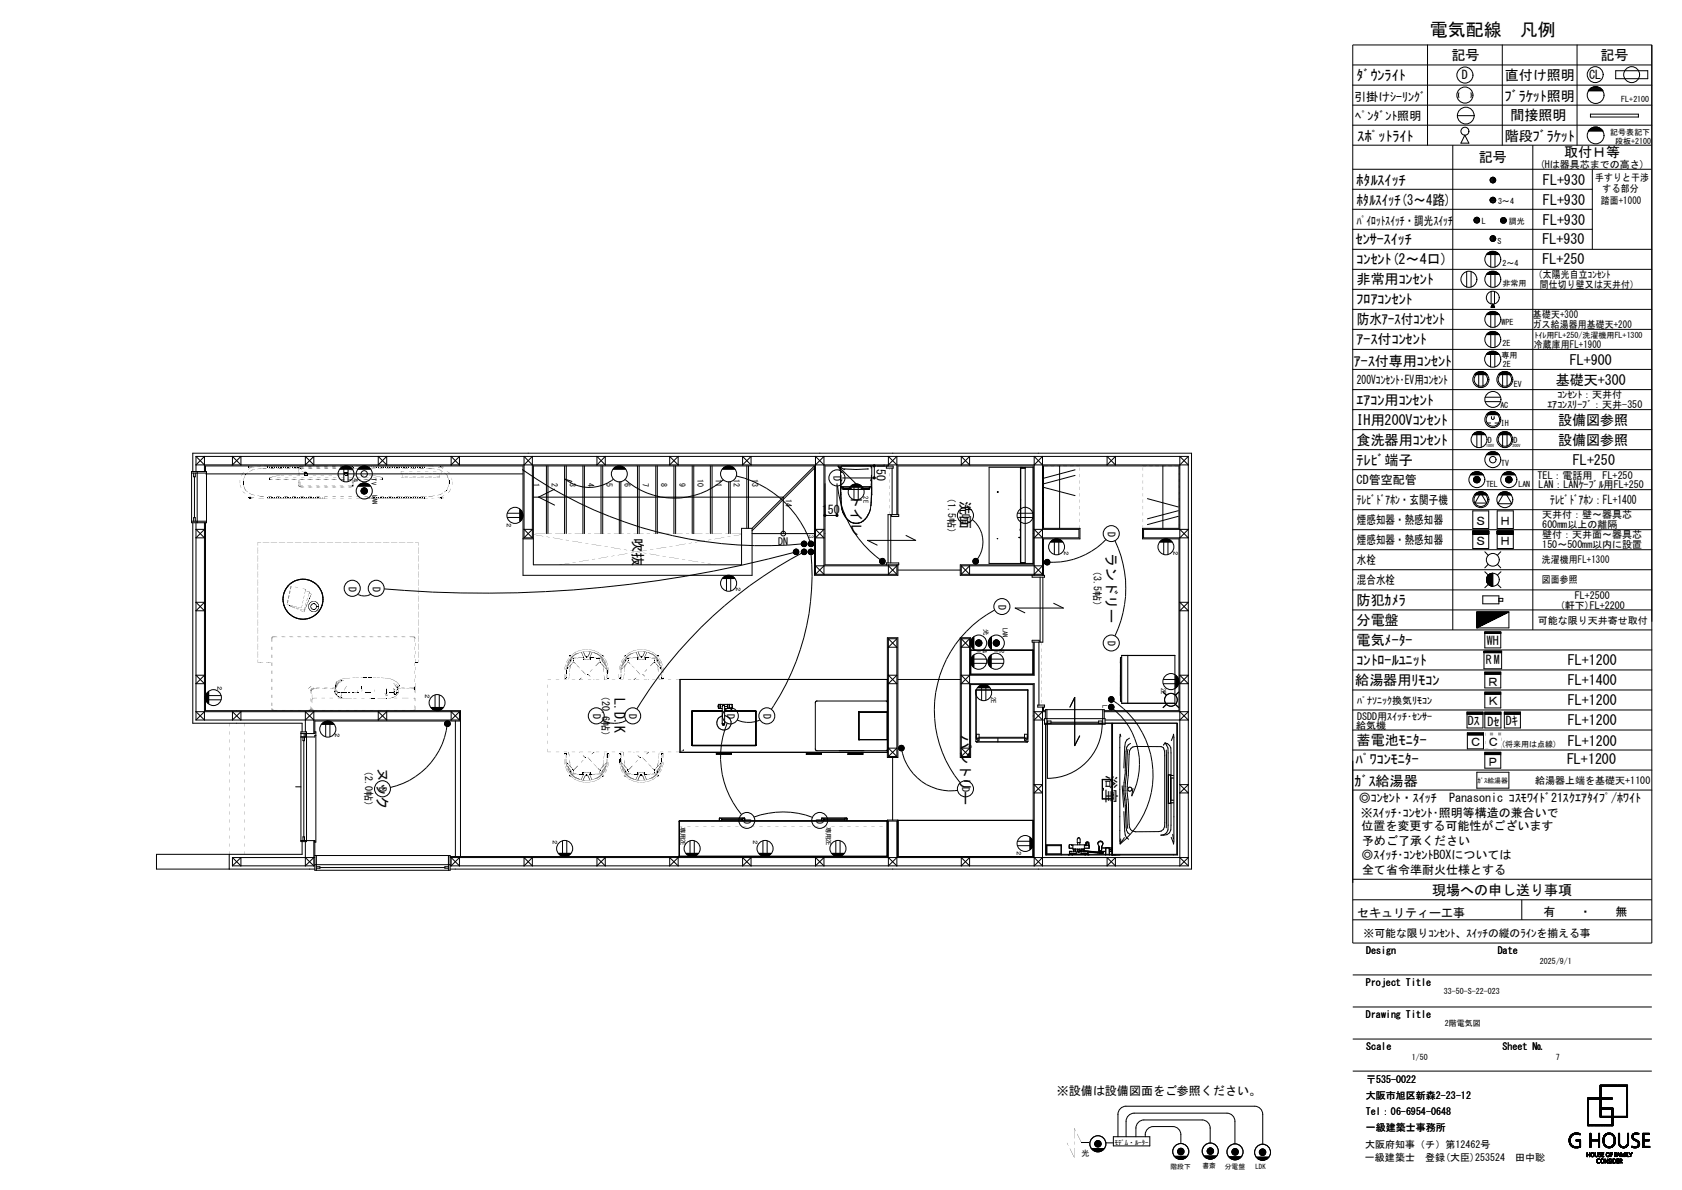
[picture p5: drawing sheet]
<svg xmlns="http://www.w3.org/2000/svg" width="420mm" height="297mm" viewBox="0 0 420 297" stroke-linecap="round" stroke-linejoin="round" font-family="sans-serif">
<defs><g id="words">
<text font-size="4.5" x="357" y="8.9">電気配線　凡例</text>
<g font-size="3.5">
<text x="362.4" y="15">記号</text>
<text x="399.6" y="15">記号</text>
<text x="338.8" y="20">ﾀﾞｳﾝﾗｲﾄ</text>
<text x="375.7" y="20">直付け照明</text>
<text x="375.8" y="25.2">ﾌﾞﾗｹｯﾄ照明</text>
<text x="377.1" y="29.8">間接照明</text>
<text x="339" y="35.3">ｽﾎﾟｯﾄﾗｲﾄ</text>
<text x="375.8" y="35.1">階段ﾌﾞﾗｹｯﾄ</text>
<text x="369.2" y="40.5">記号</text>
<text x="390.6" y="39.3">取付Ｈ等</text>
<text x="338.8" y="46.2">ﾎﾀﾙｽｲｯﾁ</text>
<text x="385.3" y="46.2">FL+930</text>
<text x="338.8" y="51.2">ﾎﾀﾙｽｲｯﾁ(3～4路)</text>
<text x="385.3" y="51.2">FL+930</text>
<text x="385.3" y="56.2">FL+930</text>
<text x="338.5" y="60.9">ｾﾝｻｰｽｲｯﾁ</text>
<text x="338.8" y="66">ｺﾝｾﾝﾄ(2～4口)</text>
<text x="385.1" y="65.8">FL+250</text>
<text x="385.1" y="60.8">FL+930</text>
<text x="338.8" y="71">非常用ｺﾝｾﾝﾄ</text>
<text x="338.8" y="76">ﾌﾛｱｺﾝｾﾝﾄ</text>
<text x="338.8" y="81">防水ｱｰｽ付ｺﾝｾﾝﾄ</text>
<text x="338.8" y="86">ｱｰｽ付ｺﾝｾﾝﾄ</text>
<text x="338.1" y="91.2">ｱｰｽ付専用ｺﾝｾﾝﾄ</text>
<text x="388.5" y="96">基礎天+300</text>
<text x="392" y="91">FL+900</text>
<text x="338.8" y="101">ｴｱｺﾝ用ｺﾝｾﾝﾄ</text>
<text x="338.8" y="106">IH用200Vｺﾝｾﾝﾄ</text>
<text x="389" y="106.1">設備図参照</text>
<text x="338.8" y="111">食洗器用ｺﾝｾﾝﾄ</text>
<text x="389" y="111.1">設備図参照</text>
<text x="338.8" y="116">ﾃﾚﾋﾞ端子</text>
<text x="392.8" y="116">FL+250</text>
<text x="212.6" y="123.4" transform="rotate(90 212.6 123.4)">トイレ</text>
<text x="239.9" y="125.1" transform="rotate(90 239.9 125.1)">洗面</text>
<text x="158" y="134.2" transform="rotate(90 158 134.2)">吹抜</text>
<text x="276.3" y="138.1" transform="rotate(90 276.3 138.1)">ランドリー</text>
<text x="338.8" y="151">防犯ｶﾒﾗ</text>
<text x="338.8" y="156">分電盤</text>
<text x="338.8" y="161">電気ﾒｰﾀｰ</text>
<text x="338.8" y="166">ｺﾝﾄﾛｰﾙﾕﾆｯﾄ</text>
<text x="391.5" y="166">FL+1200</text>
<text x="338.4" y="170.9">給湯器用ﾘﾓｺﾝ</text>
<text x="391.5" y="171">FL+1400</text>
<text x="153.5" y="174.3" transform="rotate(90 153.5 174.3)">L.D.K</text>
<text x="391.5" y="176">FL+1200</text>
<text x="239.9" y="183.6" transform="rotate(90 239.9 183.6)">パントリー</text>
<text x="338.8" y="186">蓄電池ﾓﾆﾀｰ</text>
<text x="391.5" y="181">FL+1200</text>
<text x="94.3" y="191.6" transform="rotate(90 94.3 191.6)">ヌック</text>
<text x="338.5" y="190.7">ﾊﾟﾜｺﾝﾓﾆﾀｰ</text>
<text x="391.3" y="190.7">FL+1200</text>
<text x="391.5" y="186.1">FL+1200</text>
<text x="276.3" y="193.4" transform="rotate(90 276.3 193.4)">浴室</text>
<text x="338.2" y="196.2">ｶﾞｽ給湯器</text>
<text x="357.6" y="223.3">現場への申し送り事項</text>
</g>
<g font-size="3">
<text x="365" y="19.8">D</text>
<text x="396.8" y="19.7">CL</text>
<text x="338.1" y="25.1">引掛けｼｰﾘﾝｸﾞ</text>
<text x="338.4" y="29.9">ﾍﾟﾝﾀﾞﾝﾄ照明</text>
<text x="338.8" y="56.1">ﾊﾟｲﾛｯﾄｽｲｯﾁ・調光ｽｲｯﾁ</text>
<text x="338.8" y="95.8">200Vｺﾝｾﾝﾄ･EV用ｺﾝｾﾝﾄ</text>
<text x="218.8" y="115.5" transform="rotate(90 218.8 115.5)">150</text>
<text x="338.8" y="120.8">CD管空配管</text>
<text x="338.8" y="125.8">ﾃﾚﾋﾞﾄﾞｱﾎﾝ・玄関子機</text>
<text x="387.1" y="125.8">ﾃﾚﾋﾞﾄﾞｱﾎﾝ：FL+1400</text>
<text x="205.2" y="128.2">150</text>
<text x="338.8" y="130.8">煙感知器・熱感知器</text>
<text x="368.3" y="131">Ｓ</text>
<text x="374.4" y="131">Ｈ</text>
<text x="338.8" y="135.8">煙感知器・熱感知器</text>
<text x="368.3" y="136">Ｓ</text>
<text x="374.4" y="136">Ｈ</text>
<text x="338.8" y="140.8">水栓</text>
<text x="338.8" y="145.8">混合水栓</text>
<text x="371.3" y="161">WH</text>
<text x="371" y="165.8">RM</text>
<text x="371.3" y="171.1">Ｒ</text>
<text x="371.3" y="176.1">Ｋ</text>
<text x="366.5" y="181.1">Dｽ</text>
<text x="371.4" y="181.1">Dｾ</text>
<text x="376" y="181">Dｷ</text>
<text x="366.9" y="186.3">Ｃ</text>
<text x="371.3" y="191.1">Ｐ</text>
<text x="371.3" y="186.3">Ｃ</text>
<text x="339.3" y="200.2">◎ｺﾝｾﾝﾄ・ｽｲｯﾁ　Panasonic ｺｽﾓﾜｲﾄﾞ21ｽｸｴｱﾀｲﾌﾟ/ﾎﾜｲﾄ</text>
<text x="339.8" y="203.9">※ｽｲｯﾁ･ｺﾝｾﾝﾄ･照明等構造の兼合いで</text>
<text x="339.9" y="207.3">位置を変更する可能性がございます</text>
<text x="339.9" y="214.5">◎ｽｲｯﾁ･ｺﾝｾﾝﾄBOXについては</text>
<text x="340.1" y="210.9">予めご了承ください</text>
<text x="340.1" y="218.1">全て省令準耐火仕様とする</text>
<text x="338.9" y="228.8">セキュリティー工事</text>
<text x="385.4" y="228.6">有　　・　　無</text>
<text x="263.9" y="273.3">※設備は設備図面をご参照ください。</text>
</g>
<text font-size="2.7" x="340.5" y="233.8">※可能な限りｺﾝｾﾝﾄ、ｽｲｯﾁの縦のﾗｲﾝを揃える事</text>
<g font-size="2.5">
<text x="384.5" y="41.9">(Hは器具芯までの高さ)</text>
<text x="398.3" y="45.1">手すりと干渉</text>
<text x="400.2" y="47.9">する部分</text>
<text x="399.8" y="50.8">踏面+1000</text>
<text x="383" y="69.5">（太陽光自立ｺﾝｾﾝﾄ</text>
<text x="384.5" y="71.8">間仕切り壁又は天井付）</text>
<text x="382.7" y="81.8">ガス給湯器用基礎天+200</text>
<text x="382.8" y="79.4">基礎天+300</text>
<text x="383" y="86.9">冷蔵庫用FL+1900</text>
<text x="386.4" y="101.9">ｴｱｺﾝｽﾘｰﾌﾞ：天井-350</text>
<text x="388.9" y="99.4">ｺﾝｾﾝﾄ：天井付</text>
<text x="208.2" y="118.8" transform="rotate(90 208.2 118.8)">D</text>
<text x="383.9" y="119.5">TEL：電話用　FL+250</text>
<text x="236.7" y="123" transform="rotate(90 236.7 123)">（1.5帖）</text>
<text x="384.2" y="121.8">LAN：LANｹｰﾌﾞﾙ用FL+250</text>
<text x="240.2" y="128.2" transform="rotate(90 240.2 128.2)">D</text>
<text x="385.1" y="129.4">天井付：壁～器具芯</text>
<text x="385.1" y="131.9">600mm以上の離隔</text>
<text x="194.3" y="135.9">DN</text>
<text x="276.6" y="132.7" transform="rotate(90 276.6 132.7)">D</text>
<text x="385.1" y="136.9">150～500mm以内に設置</text>
<text x="385.1" y="134.4">壁付：天井面～器具芯</text>
<text x="273.1" y="141.2" transform="rotate(90 273.1 141.2)">（3.5帖）</text>
<text x="382.7" y="140.6">洗濯機用FL+1300</text>
<text x="87.1" y="146.4" transform="rotate(90 87.1 146.4)">D</text>
<text x="93.1" y="146.4" transform="rotate(90 93.1 146.4)">D</text>
<text x="382.7" y="145.6">図面参照</text>
<text x="393.2" y="149.4">FL+2500</text>
<text x="249.3" y="150.9" transform="rotate(90 249.3 150.9)">D</text>
<text x="384" y="155.8">可能な限り天井寄せ取付</text>
<text x="389.5" y="151.9">(軒下)FL+2200</text>
<text x="276.6" y="160" transform="rotate(90 276.6 160)">D</text>
<text x="150.3" y="172.4" transform="rotate(90 150.3 172.4)">（20.6帖）</text>
<text x="148.1" y="178.2" transform="rotate(90 148.1 178.2)">D</text>
<text x="157.1" y="178.2" transform="rotate(90 157.1 178.2)">D</text>
<text x="181.6" y="178.2" transform="rotate(90 181.6 178.2)">D</text>
<text x="190.7" y="178.2" transform="rotate(90 190.7 178.2)">D</text>
<text x="338.9" y="179.6">DSDD用ｽｲｯﾁ･ｾﾝｻｰ</text>
<text x="338.9" y="175.6">ﾊﾟﾅｿﾆｯｸ換気ﾘﾓｺﾝ</text>
<text x="338.7" y="181.9">給気機</text>
<text x="91.2" y="191.3" transform="rotate(90 91.2 191.3)">（2.0帖）</text>
<text x="94.7" y="196.4" transform="rotate(90 94.7 196.4)">D</text>
<text x="240.2" y="196.4" transform="rotate(90 240.2 196.4)">D</text>
<text x="383.3" y="195.7">給湯器上端を基礎天+1100</text>
<text x="185.7" y="204.3" transform="rotate(90 185.7 204.3)">D</text>
<text x="203.8" y="204.3" transform="rotate(90 203.8 204.3)">D</text>
<text x="341.1" y="238.1">Design</text>
<text x="374" y="238.1">Date</text>
<text x="341.1" y="246.1">Project Title</text>
<text x="341.1" y="254.1">Drawing Title</text>
<text x="341.1" y="262.1">Scale</text>
<text x="375.2" y="262.1">Sheet №</text>
<text x="341" y="274.2">大阪市旭区新森2-23-12</text>
<text x="341.1" y="270.2">〒535-0022</text>
<text x="341.1" y="278.2">Tel：06-6954-0648</text>
<text x="340.9" y="286.6">大阪府知事（チ）第12462号</text>
<text x="341.1" y="282.2">一級建築士事務所</text>
<text x="340.8" y="289.8">一級建築士　登録(大臣)253524　田中聡</text>
</g>
<g font-size="2">
<text x="404.8" y="25.6">FL+2100</text>
<text x="402.1" y="33.7">記号表記下</text>
<text x="403.3" y="35.9">段板+2100</text>
<text x="374.1" y="50.9">3～4</text>
<text x="370" y="55.9">L</text>
<text x="376.8" y="55.8">調光</text>
<text x="373.9" y="60.9">S</text>
<text x="375.2" y="71.3">非常用</text>
<text x="375.2" y="66.3">2～4</text>
<text x="374.9" y="81.2">WPE</text>
<text x="374.9" y="89.3">専用</text>
<text x="375.2" y="86.3">2E</text>
<text x="383.2" y="84.3">ﾄｲﾚ用FL+250/洗濯機用FL+1300</text>
<text x="375.2" y="91.7">2E</text>
<text x="374.6" y="101.7">AC</text>
<text x="378" y="96.6">EV</text>
<text x="374.8" y="106.3">IH</text>
<text x="371.5" y="110.4">D</text>
<text x="378" y="110.4">D</text>
<text x="174.2" y="119.5" transform="rotate(90 174.2 119.5)">10</text>
<text x="178.7" y="119.5" transform="rotate(90 178.7 119.5)">11</text>
<text x="183.3" y="119.5" transform="rotate(90 183.3 119.5)">12</text>
<text x="187.8" y="119.5" transform="rotate(90 187.8 119.5)">13</text>
<text x="374.8" y="116.4">TV</text>
<text x="133.2" y="120.5" transform="rotate(90 133.2 120.5)">1</text>
<text x="137.8" y="120.5" transform="rotate(90 137.8 120.5)">2</text>
<text x="142.3" y="120.5" transform="rotate(90 142.3 120.5)">3</text>
<text x="146.9" y="120.5" transform="rotate(90 146.9 120.5)">4</text>
<text x="151.4" y="120.5" transform="rotate(90 151.4 120.5)">5</text>
<text x="156" y="120.5" transform="rotate(90 156 120.5)">6</text>
<text x="160.5" y="120.5" transform="rotate(90 160.5 120.5)">7</text>
<text x="165.1" y="120.5" transform="rotate(90 165.1 120.5)">8</text>
<text x="169.6" y="120.5" transform="rotate(90 169.6 120.5)">9</text>
<text x="196.2" y="124.6" transform="rotate(90 196.2 124.6)">14</text>
<text x="371.1" y="121.6">TEL</text>
<text x="379.1" y="121.6">LAN</text>
<text x="374.8" y="186.6">(将来用は点線)</text>
<text x="384.5" y="240.7">2025/9/1</text>
<text x="360.5" y="248.1">33-50-S-22-023</text>
<text x="360.8" y="256.2">2階電気図</text>
<text x="352.5" y="264.7">1/50</text>
<text x="388.5" y="264.7">7</text>
<text x="270.1" y="288.5">光</text>
</g>
<g font-size="1.7">
<text x="368.9" y="195.3">ｶﾞｽ給湯器</text>
<text x="278.3" y="285.8">ﾓﾃﾞﾑ・ﾙｰﾀｰ</text>
<text x="292.3" y="291.7">階段下</text>
<text x="300.2" y="291.6">書斎</text>
<text x="305.8" y="291.8">分電盤</text>
<text x="313.5" y="291.9">LDK</text>
</g>
<g font-size="1.6">
<text x="88.3" y="119" transform="rotate(90 88.3 119)">４</text>
<text x="92.8" y="119.4" transform="rotate(90 92.8 119.4)">TV</text>
<text x="93.1" y="123.5" transform="rotate(90 93.1 123.5)">LAN</text>
<text x="215.6" y="123.9" transform="rotate(90 215.6 123.9)">2E</text>
<text x="126.5" y="130.3" transform="rotate(90 126.5 130.3)">２</text>
<text x="201.9" y="133.6" transform="rotate(90 201.9 133.6)">3</text>
<text x="265.7" y="137.2" transform="rotate(90 265.7 137.2)">２</text>
<text x="293" y="137.2" transform="rotate(90 293 137.2)">２</text>
<text x="183.8" y="146.3" transform="rotate(90 183.8 146.3)">２</text>
<text x="245.4" y="161.8" transform="rotate(90 245.4 161.8)">４</text>
<text x="245.7" y="157" transform="rotate(90 245.7 157)">光</text>
<text x="249.6" y="161.8" transform="rotate(90 249.6 161.8)">２</text>
<text x="250.4" y="156.6" transform="rotate(90 250.4 156.6)">LAN</text>
<text x="54.3" y="170.9" transform="rotate(90 54.3 170.9)">２</text>
<text x="106.2" y="173.1" transform="rotate(90 106.2 173.1)">２</text>
<text x="247.5" y="174" transform="rotate(90 247.5 174)">2E</text>
<text x="289.9" y="171.7" transform="rotate(90 289.9 171.7)">2E</text>
<text x="275.3" y="176.1" transform="rotate(90 275.3 176.1)">L</text>
<text x="83.7" y="182.7" transform="rotate(90 83.7 182.7)">２</text>
<text x="138.1" y="209.5" transform="rotate(90 138.1 209.5)">２</text>
<text x="169.9" y="206.3" transform="rotate(90 169.9 206.3)">専用2E</text>
<text x="188.1" y="209.5" transform="rotate(90 188.1 209.5)">２</text>
<text x="206.3" y="206.3" transform="rotate(90 206.3 206.3)">専用2E</text>
<text x="253.9" y="212.1" transform="rotate(90 253.9 212.1)">２</text>
</g>
<g font-size="1">
<text x="371.1" y="111.7">100V</text>
<text x="377.7" y="111.5">200V</text>
</g>
</g></defs>
<g fill="none" stroke="#000" stroke-width=".25">
<path d="M337.8 11.2h74.7v224.2h-74.7zM337.8 16.2h74.7M356.4 11.2v25M375.1 11.2v25M393.8 11.2v25M403.4 17.7h8v1.9h-8zM337.8 21.3h74.7M337.8 26.2h74.7M337.8 31.2h74.7M337.8 36.2h74.7M362.8 36.2v121M363.9 28.9h4.2"/>
<path d="M364.3 23.2v1.1M365.8 33.7l1 2h-2zM367.3 23.2v1.1M382.7 36.2v121M396.6 22.7h3.7a2.11 2.11 0 0 0-3.7 0M396.6 32.7h3.7M396.6 32.8a2.11 2.11 0 0 1 3.7 0M396.7 22.6h3.4M396.7 32.6h3.4M396.8 22.4h3.2M396.8 32.5h3.2M396.9 22.3h3"/>
<path d="M396.9 32.3h3M397.1 22.1h2.7M397.1 32.2h2.7M397.1 28.5h12v.7h-12zM397.3 22h2.3M397.3 32h2.3M397.5 21.8h1.8M397.5 31.9h1.8M397.9 21.7h1M397.9 31.7h1M337.8 42.2h74.7M337.8 47.2h59.8"/>
<path d="M337.8 52.2h59.8M337.8 57.2h59.8M368 54.9h1.4M368.1 55.1h1.3M368.1 54.8h1.3M368.1 55.2h1.3M368.1 54.7h1.3M368.2 55.4h1.1M368.2 54.5h1.1M368.3 55.5h.9M368.3 54.4h.9M372.1 49.8h1.3"/>
<path d="M372.1 50h1.4M372.1 50.1h1.3M372.1 49.7h1.3M372.1 50.2h1.3M372.2 49.5h1.1M372.2 50.4h1.1M372.2 44.5v.9M372.2 59.1v.8M372.3 49.4h.9M372.3 50.5h.9M372.3 44.4v1.1M372.3 59v1.1"/>
<path d="M372.5 44.3v1.3M372.5 58.9v1.3M372.6 44.3v1.3M372.6 58.8v1.4M372.7 44.2v1.4M372.7 58.8v1.4M372.9 44.3v1.3M372.9 58.8v1.4M373 44.3v1.3M373 58.9v1.3M373.2 44.4v1.1M373.2 59v1.1"/>
<path d="M373.3 44.5v.9M373.3 59.1v.8M374.7 55h1.4M374.7 55.2h1.4M374.7 54.9h1.4M374.7 55.3h1.3M374.7 54.7h1.3M374.8 55.4h1.2M374.8 54.6h1.2M374.9 55.6h.9M374.9 54.4h.9M397.6 42.2v20"/>
<path d="M337.8 62.2h74.7M337.8 77.2h74.7M337.8 72.2h74.7M337.8 67.2h74.7M366.2 67.8v3.8M367.3 67.8v3.8M371.1 63.5h3.3M371.1 78.5h3.3M371.1 68.5h3.3M371.2 63.5h3.1M371.2 78.5h3.1M371.3 63.4h3"/>
<path d="M371.3 78.4h3M371.3 68.4h3M371.3 63.4h2.9M371.3 78.4h2.9M371.3 63.3h2.8M371.3 78.3h2.8M371.3 68.3h2.8M371.4 63.2h2.7M371.4 78.2h2.7M371.4 68.2h2.7M371.5 63.2h2.5M371.5 68.2h2.5"/>
<path d="M371.6 63.1h2.3M371.6 78.1h2.3M371.6 68.1h2.3M371.6 63h2.2M371.8 63h2M371.8 78h2M371.8 67.9h2M371.9 62.9h1.7M371.9 77.9h1.7M372 62.9h1.5M372 67.9h1.5M372.2 62.8h1.1"/>
<path d="M372.2 77.8h1.1M372.2 67.8h1.1M372.2 63.5v3.2M372.2 68.5v3.1M372.2 78.5v3.2M372.3 72.8v3.1M372.4 76.6v.1M372.4 62.7h.7M372.4 67.7h.7M372.4 76.4v.3M372.5 76.3v.4M372.6 76.2v.5"/>
<path d="M372.6 76.1v.6M372.7 76v.7M372.7 75.9v.8M372.7 75.9l.5 .8h-.9zM372.8 75.9v.8M372.8 76v.7M372.9 76.2v.5M373 76.2v.5M373 76.4v.3M373.1 76.5v.2M373.2 72.8v3.1M373.2 76.6v.1"/>
<path d="M373.3 63.5v3.2M373.3 68.5v3.1M373.3 78.5v3.2M337.8 82.2h74.7M337.8 87.2h74.7M337.8 97.2h74.7M337.8 92.2h74.7M368.2 93.5h3.1M368.3 93.3h2.9M368.4 93.2h2.7M368.6 93.1h2.3M368.8 93h2"/>
<path d="M368.9 92.9h1.7M369 92.9h1.5M369.2 92.8h1.1M369.2 93.5v3.1M369.4 92.8h.7M370.3 93.5v3.1M370.8 99.1h3.9M371.1 83.5h3.3M371.1 88.5h3.2M371.2 83.5h3.1M371.2 88.4h3.1M371.2 88.3h3"/>
<path d="M371.3 83.4h3M371.3 83.4h2.9M371.3 88.2h2.8M371.4 83.2h2.7M371.5 88.1h2.5M371.6 83.1h2.3M371.6 88h2.2M371.8 83h2M371.8 87.9h1.8M372 87.8h1.5M372 82.9h1.5M372.2 82.8h1.1"/>
<path d="M372.2 88.5v3.1M372.2 83.5v3.2M372.4 87.7h.6M373.3 88.5v3.1M373.3 83.5v3.2M374.1 93.5h3.3M374.2 93.5h3.1M374.3 93.3h2.9M374.4 93.2h2.7M374.6 93.1h2.3M374.7 93h2.1M374.9 92.9h1.7"/>
<path d="M375 92.9h1.5M375.2 92.8h1.1M375.2 93.5v3.1M375.4 92.8h.7M376.3 93.5v3.1M47.8 118.1h3.8M47.8 117.7h3.8v12.8h-3.8zM48.1 117.7v-4.6h249.4v103.8h-185.1M48.3 118.1v.9h.5v-.9M48.6 119v10.2M48.9 113.9h247.8M48.9 113.9v3.8"/>
<path d="M48.9 113.9l2.2 2.1M49.2 117.7v12.8M51.1 117.7v-3.8l-2.2 2.1h247.8l-2.1-2.1v102.2l2.1-2.1h-184.3M51.3 118.3h79.3M58 113.9v2.1l2.2-2.1v2.1zM76.2 113.9v2.1l2.2-2.1v2.1zM84.8 117.1h3.2M84.9 117h3M85 116.9h2.8M85 116.8h2.8M85 116.8h2.7M85.1 116.7h2.6"/>
<path d="M85.2 116.7h2.4M85.3 116.6h2.2M85.4 116.5h2M85.5 116.5h1.8M85.6 116.4h1.6M85.8 116.4h1.2M85.9 117.1v3.1M86.4 116.3h-35.1v1.4M86.4 116.3h44.2v27.3h57.2v-11.7M86.9 117.1v3.1M89.4 117.1h3.1M89.5 117h3"/>
<path d="M89.5 116.9h2.9M89.5 116.8h2.8M89.6 116.8h2.7M89.7 116.7h2.5M89.7 116.7h2.4M89.8 116.6h2.2M90 116.5h1.9M90 116.5h1.8M90.2 116.4h1.5M90.4 116.4h1.1M94.4 113.9v2.1l2.2-2.1v2.1zM112.6 113.9v2.1l2.1-2.1v2.1z"/>
<path d="M130.4 117.2a105.2 105.2 0 0 0 69.7 18.6M130.9 116l2-2.1v20.3M132.9 116l-2-2.1v20.3M136.4 116.3v16.9M136.8 116.3v16.9M141 116.3v16.9M141.4 116.3v16.9M145.5 116.3v16.9M145.9 116.3v16.9M149.1 113.9v2.1l2-2.1v2.1zM150.1 116.3v16.9M150.5 116.3v16.9"/>
<path d="M153 117.1h3.3M153.1 117.1h3.1M153.1 117h3M153.2 119.6a10 10 0 0 1-12.2-.1l1.9 .7M153.2 116.9h2.9M153.2 116.8h2.8M153.3 116.8h2.7M153.4 116.7h2.5M153.5 116.7h2.3M153.5 116.6h2.2M153.6 116.5h2M153.8 116.5h1.7"/>
<path d="M153.9 116.4h1.5M154.1 116.4h1.1M155 116.3h.1M156.1 119.7a18.6 18.6 0 0 0 24.5 .1M159.2 116.3v16.9M159.6 116.3v16.9M163.7 116.3v16.9M164.1 116.3v16.9M167.2 113.9v2.1l2.1-2.1v2.1zM168.3 116.3v16.9M168.7 116.3v16.9M172.8 116.3v16.9"/>
<path d="M173.2 116.3v16.9M177.4 116.3v16.9M177.8 116.3v16.9M180.3 117.1h3.2M180.4 117.1h3.1M180.4 117h3M180.5 116.9h2.9M180.6 116.8h2.7M180.7 116.7h2.5M180.8 116.7h2.3M180.8 116.6h2.2M180.9 116.5h2"/>
<path d="M181.1 116.5h1.7M181.2 116.4h1.5M181.4 116.4h1.1M182.3 116.3h.1M183.9 118.8a25.7 25.7 0 0 1 18.3 16.3M185.4 113.9l2.1 2.1v-2.1l-2.1 2.1zM186.5 116.3v15.6M186.9 116.3v15.6M203.4 116.3l-15.6 15.6M203.4 116.8l-15.6 15.7M203.4 116.3h-70.2v24.7h52v-9.1h2.6M203.4 116.3v27.3h20.8v-2.6"/>
<path d="M203.6 116l2.1-2.1v29.4l-2.1-2.1h20.3l-2.1 2.1v-2.3M205.7 116l-2.1-2.1v29.4M209.2 116.3l4.6 4.5M209.2 116.3l1 1.7M209.2 116.3l1.7 1M210 118.6v2M210 116.7l.1 .1M210.2 119.8l-.1 .2M210.3 116.3l-.4 .4v6.8M210.7 117.1l3.1 .1 3.1-.1M217.3 116.3l.4 .4-.1 6.8M217.3 119.8l.2 .2"/>
<path d="M217.6 116.7l-.1 .1M217.6 118.6v2M218.3 116.3v3h-8M221.3 116.3h1.7v.5h-1.7zM221.6 116.3h-15.6v24.7h18.4v-.5h-3.1v.5M221.8 116l2.1-2.1v14.5M222.8 116.8v11.6M223.9 116l-2.1-2.1v2.4M240 113.9v2.1l2.1-2.1v2.1zM254.8 116.6v24M254.8 116.8h1.2M254.9 116.6v.1"/>
<path d="M255 116.6v.1M255.2 116.6v.1M256 116.7h-1.2v23.8h1.2M256 116.6v24M258 116.6h-11v24h11M258.2 116l2.1-2.1v29.7M260.3 116l-2.1-2.1v29.7M264.6 116.3v15.6M268.4 117.3l-7.7 2M268.4 118.7l-7.7 2M276.4 113.9v2.1l2.1-2.1v2.1zM290.4 116.3v15.6"/>
<path d="M296.7 113.9v102.2M296.7 113.9l-2.1 2.1M337.8 102.2h74.7M337.8 117.2h74.7M337.8 112.2h74.7M337.8 107.2h74.7M367.2 118.5h3.2M367.2 118.4h3.1M367.3 118.4h2.9M367.4 118.3h2.8M367.4 118.2h2.7M367.5 118.2h2.5"/>
<path d="M367.6 118.1h2.4M367.7 118h2.2M367.7 108.5h3.2M367.7 118h2M367.9 117.9h1.8M367.9 108.3h2.9M368 119.9h1.5M368 119.8h1.5M368 119.8h1.6M368 119.7h1.6M368 119.6h1.5M368 119.5h1.5"/>
<path d="M368 117.9h1.5M368 119.4h1.5M368 108.2h2.7M368 108.2h2.6M368.1 119.3h1.3M368.1 119.2h1.3M368.1 108.1h2.4M368.2 117.8h1.2M368.2 119.2h1.1M368.2 108h2.2M368.3 119.1h1M368.3 108h2"/>
<path d="M368.3 119h.9M368.4 117.7h.7M368.4 107.9h1.8M368.5 119h.6M368.6 107.9h1.5M368.7 107.8h1.2M368.8 108.5v3.1M369 107.7h.7M369.9 108.5v3.1M370.8 100.2h3.9M371.1 113.5h3.3M371.1 103.5h3.3"/>
<path d="M371.2 113.5h3.1M371.2 103.5h3.1M371.3 113.3h2.9M371.3 105.6h.9M371.3 103.3h2.9M371.4 113.2h2.7M371.4 103.2h2.7M371.5 113.2h2.5M371.6 113.1h2.3M371.6 103.1h2.3M371.6 113h2.2M371.6 103h2.2"/>
<path d="M371.7 103h2.1M371.8 113h2M371.9 112.9h1.7M371.9 102.9h1.7M372 112.9h1.5M372 102.9h1.5M372.2 112.8h1.1M372.2 102.8h1.1M372.4 104l.1 .5 .2 .2 .3-.2 .1-.5M372.4 112.7h.7M372.4 102.7h.7M373.3 105.6h.9"/>
<path d="M374.1 108.5h3.3M374.2 108.5h3.1M374.3 108.3h2.9M374.4 108.2h2.7M374.5 108.2h2.5M374.6 108.1h2.3M374.6 108h2.3M374.7 108h2.1M374.9 107.9h1.7M375 107.9h1.5M375.2 118.5h3.1M375.2 107.8h1.1"/>
<path d="M375.2 108.5v3.1M375.2 118.4h3.1M375.3 118.4h2.9M375.4 118.3h2.8M375.4 118.2h2.7M375.4 107.7h.7M375.5 118.2h2.5M375.6 118.1h2.4M375.7 118.1h2.2M375.8 118h1.9M375.9 117.9h1.8M376 119.9h1.5"/>
<path d="M376 119.8h1.5M376 119.6h1.5M376 119.5h1.5M376 120h1.5M376 119.7h1.5M376 117.9h1.5M376 119.4h1.5M376.1 119.3h1.3M376.1 119.2h1.3M376.2 117.8h1.1M376.2 119.2h1.1M376.3 119.1h.9"/>
<path d="M376.3 108.5v3.1M376.3 119h.8M376.4 117.7h.7M376.5 119h.6M47.8 130.1h3.8M48.1 130.5v50h27.3v2.2M48.3 130.1v-.9h.5v.9M48.9 130.5v49.2M48.9 132.1h2.2l-2.2 2.1h2.2zM51.1 130.5v49.2l-2.2-2.1h65.8M51.3 130.5v46.9h63.7v36.4M89.4 121.3h3.1"/>
<path d="M89.5 121.2h3M89.5 121.2h2.9M89.5 121.1h2.8M89.6 121h2.7M89.7 121h2.5M89.7 120.9h2.4M89.8 120.9h2.2M90 120.8h1.9M90 120.7h1.8M90.2 120.7h1.5M90.4 120.6h1.1M90.6 120.6h.7"/>
<path d="M90.8 122.4h.3v.3h-.3zM90.9 122.4h.2v.3h-.2zM90.9 122.5l.1 .1zM91 122.6h.1M126.7 129.2h3.1M126.7 128.1h3.1M129.8 127v3.2M129.8 127.1v3.1M129.9 127.1v3M130 127.2v2.9M130 127.3v2.7M130.1 127.3v2.7"/>
<path d="M130.1 127.4v2.5M130.2 127.5v2.3M130.3 127.6v2.1M130.4 127.8v1.7M130.5 128.1v1.1M130.6 134.5h2.6M130.9 134.2h2M130.9 134.2l2-2.1h-2l2 2.1M133.2 124.1h62.4v9.1M138.5 122.1l-4 2 4 2M154.6 120.3v12.9M155 120.2v13"/>
<path d="M181.9 120.3v12.9M182.3 120.2v13M187.8 133.2h15.6M198.1 137.9a298.9 298.9 0 0 1-102.2 9.1M198.6 137.6h.4v.3h-.4zM198.6 137.6h.3v.3h-.3zM198.7 137.6h.2v.2h-.2zM198.7 137.7l.2 .1zM198.7 137.7l.1 .1zM200.2 138a106.9 106.9 0 0 0-41.2 39M200.6 137.6h.3v.3h-.3zM200.6 135.6h.3v.3h-.3z"/>
<path d="M200.7 137.6h.2v.3h-.2zM200.7 135.6h.2v.3h-.2zM200.7 137.7l.1 .1zM200.7 135.7l.1 .1zM202.3 137.6h.3v.3h-.3zM202.3 135.6h.3v.3h-.3zM202.4 137.6h.2v.3h-.2zM202.4 135.6h.2v.3h-.2zM202.4 137.6h.2v.2h-.2zM202.4 137.7l.2 .1zM202.4 135.7l.2 .1zM202.5 137.7v.1z"/>
<path d="M202.5 135.7v.1zM202.5 138.4a60 60 0 0 1-9.9 38.6M203.6 132.1h2.1l-2.1 2.1h2.1zM209 120.6v8.1h-3M209.1 121.3a26.2 26.2 0 0 0 10.7 18.4M209.9 121.6h.5M209.9 123.5l.3 3.6M209.9 121.6v1.9M209.9 121.6h.1M210 122.9l.2 4.2M210 121.4h7.6M210 120.6v.8"/>
<path d="M210 121.4v.7M210.2 127.1l.6 1.4M210.4 121.6l.1 .5h6.5M210.4 121.6v.5M210.5 122.2h6.5M210.6 121.9h1.7M210.6 121.8h1.7M210.8 128.5l.8 1.1M211.6 129.6a3.1 3.1 0 0 0 3.4 .8M211.6 129.6l.5 .4M212.2 121.6h3.2M212.2 121.5h3.1"/>
<path d="M212.3 121.4h2.9M212.4 121.4h2.8M212.4 121.3h2.7M212.4 121.8h-1.8v.3M212.4 121.8l.1 .3M212.4 121.8v.3M212.5 121.2h2.6M212.6 130.4a2.99 2.99 0 0 0 2.4 0M212.6 121.2h2.4M212.7 121.1h2.2M212.8 121h2M212.9 121h1.8"/>
<path d="M213 120.9h1.5M213.2 120.9h1.2M213.2 121.6v3.1M213.4 120.8h.7M214.3 121.6v3.1M215.1 121.8h1.9v.3M215.1 121.8v.3M215.2 121.9h1.8M215.2 121.8h1.8M215.5 130l-.5 .4M216.4 129.1l-.9 .9M217.1 127.9l-.7 1.2"/>
<path d="M217.1 121.6h.5v.3M217.1 121.6v.5v-.2M217.1 121.6h.1M217.6 121.4v2.1M217.6 120.6v.8M217.6 123.4l-.3 3.7-.2 .8M217.6 123.5l-.1 2.7M220.2 139.9h.3v.3h-.3zM222.6 128.4h1.8v.5h-1.8zM224.2 128.4v-12.1h33.8v24.7h-18.2v2.6h21v.5h-3.1v-.5M226.2 133.6l2.4 1.3h-12l2.4 1.2M242.8 129.7a7.2 7.2 0 0 1 1.3 9.8"/>
<path d="M243.5 139.9h.3v.3h-.3zM243.5 140h.3v.2h-.3zM249 134.4l.1 .1zM249 122.8l.2 .1M249 122.8h.1M249.2 122.7l-.2 .1M254 129.2h3.9M254 128.1h3.9M254.5 134.2h.3M254.8 134.1h-.3l.3 .1M254.8 132v.5M260.3 132.1l-2.1 2.1h11.2v-2.1h-11.2l2.1 2.1"/>
<path d="M260.7 121.7l7.7 2M262.2 135.3h3.2M262.3 135.2h3.1M262.3 135.2h3M262.4 135h2.8M262.6 134.9h2.5M262.7 134.8h2.2M262.9 134.7h1.8M263.1 134.6h1.5M263.2 134.6h1.2M263.3 135.3v3.1M264.4 135.3v3.1"/>
<path d="M276.1 134.7a18.4 18.4 0 0 1-13.9 5.6M278.4 135a27.1 27.1 0 0 1 0 23.7M286.5 124.5l7.7 2M289.5 135.3h3.2M289.6 135.2h3.1M289.6 135.2h3M289.7 135h2.8M289.9 134.9h2.5M290 134.8h2.2M290.2 134.7h1.8M290.4 134.6h1.5M290.5 134.6h1.2"/>
<path d="M290.6 135.3v3.1M291.6 135.3v3.1M294.2 128.9l-7.7 2M294.2 127.5l-7.7 2M294.6 132.1l2.1 2.1h-11.2v-2.1h11.2l-2.1 2.1M337.8 137.2h74.7M337.8 132.2h74.7M337.8 127.2h74.7M337.8 122.2h74.7M367.7 127.5h4v4.4h-4zM367.7 132.5h4v4.4h-4zM367.7 132.6h4"/>
<path d="M367.7 132.7h4M367.7 132.8h4M367.7 132.9h4M367.7 133h4M367.7 133.1h4M367.7 133.2h4M367.7 133.3h4M368 120h1.5M368 120.1h1.4M368.2 123.5h3.1M368.2 120.3h1.2M368.2 123.4h3.1"/>
<path d="M368.3 123.4h3M368.3 123.4h2.9M368.3 120.4h.9M368.3 123.3h2.8M368.4 120.4h.7M368.4 123.2h2.7M368.5 123.1h2.5M368.5 120.5h.5M368.6 123.1h2.3M368.7 123.1h2.1M368.8 123h2M368.9 122.9h1.7"/>
<path d="M369 122.9h1.5M369.2 122.8h1.1M369.4 122.7h.7M369.7 123l1.5 2.6h-2.9zM370.8 137.7l.8 .9M373.8 132.5h4.1v4.4h-4.1zM373.8 132.6h4.1M373.8 132.7h4.1M373.8 132.8h4.1M373.8 132.9h4.1M373.8 133h4.1M373.8 133.1h4.1"/>
<path d="M373.8 133.2h4.1M373.8 133.3h4.1M373.8 127.5h4.1v4.4h-4.1zM374.1 123.5h3.3M374.2 123.5h3.1M374.2 123.4h3.1M374.3 123.4h2.9M374.4 123.3h2.7M374.4 123.2h2.7M374.5 123.1h2.5M374.6 123.1h2.3M374.7 137.7l-.8 .9"/>
<path d="M374.7 123h2.1M374.9 122.9h1.7M375 122.9h1.5M375.2 122.8h1.1M375.8 122.7l1.7 3h-3.5zM376 120.1h1.4M376.1 120.3h1.3M376.3 120.4h.9M376.4 120.4h.7M376.5 120.5h.5M48.9 150.3h2.2l-2.2 2.1h2.2zM70.8 148.5a5 5 0 0 0 2.4 5.4"/>
<path d="M71.1 147.5l-.3 1M71.3 147.1l-.2 .4M71.6 152.5l1.1 1.1M72.3 145.8l-1 1.3M73.2 145.2l-.9 .6M73.2 153.9l.9 .4M74.1 144.8a4.3 4.3 0 0 1 3.1 0M74.1 154.3l1.5 .3M74.6 144.7l-1.4 .5M75.1 144.6l2.1 .2M76.7 154.4l-1.1 .2M77.2 144.8l1.8 1"/>
<path d="M77.2 154.3l-.5 .1M78.1 145.2l.9 .6M78.1 153.9l-.9 .4M78.6 153.6l-.5 .3M79 145.8l.4 .4M79.4 146.2l.6 .9M79.4 146.2l.8 1.3M79.4 152.9l-.8 .7M80 152.1l-.6 .8M80.2 147.5l.4 2.1-.2 1.5M80.2 147.5l.4 1.6-.2 2M80.4 151.1l-.4 1"/>
<path d="M89.3 148.3a3.1 3.1 0 0 0 3.3 0M180.3 144.4h3.2M180.4 144.3h3.1M180.4 144.3h3M180.5 144.2h2.9M180.6 144.1h2.7M180.7 144h2.5M180.8 144h2.3M180.8 143.9h2.2M180.9 143.8h2M181.2 143.7h1.5M181.4 144.4v3.1"/>
<path d="M182.5 144.4v3.1M203.6 143.3h20.3M205.7 141.2l-2.1 2.1M220.2 140h.2v.2h-.2zM220.3 140.1h.1zM220.3 140l.1 .2zM221.6 159.2h2.6v29.9h-2.6zM221.7 140.5v-12.1h.7v12.1M221.8 159.4v29.4M221.8 159.4h2.1M221.8 159.4l2.1 2.1h-2.1l2.1-2.1M221.8 141.2l2.1 2.1"/>
<path d="M223.9 141v2.3M223.9 159.4v29.4M224.2 142.3h15.6M240 141.2h20.3l-2.1 2.1M240 141.2l2.1 2.1v-2.1l-2.1 2.1M240 141.2v2.1M240 159.4v29.4M240 159.4h2.1M240 159.4l2.1 2.1h-2.1l2.1-2.1M242.1 159.4v29.4M242.4 159.9v1.2M242.5 159.7v1.5"/>
<path d="M242.6 159.6v1.8M242.7 159.5v2M242.7 159.4v2.2M242.8 159.3v2.4M242.8 159.2v2.6M242.9 159.1v2.7M243 159.1v2.8M243 159v2.9M243.1 159v3M243.2 158.9v3.2M243.5 140.1h.2zM243.5 140l.2 .2z"/>
<path d="M243.6 140l.1 .2zM246.8 159.9v1.2M247 159.6v1.8M247.1 159.4v2.2M247.1 159.3v2.4M247.2 159.2v2.6M247.3 159.1v2.7M247.4 159.1v2.8M247.4 159v2.9M247.5 158.9v3.2M247.6 158.9v3.2M248.4 152.3a28.4 28.4 0 0 0-8.6 43.1"/>
<path d="M254.8 140.4h1.2M254.9 140.5v.1M255 140.5v.1M255.2 140.5v.1M257.7 159.8h1.8v.5h-1.8zM258.2 141.2l2.1 2.1h-20.3M259.7 144.1v16.2h.7v-16.2M260.6 143.6v-9.1h9.1v-2.6h-9.1v-15.6h33.8v15.6h-9.1v2.6h9.1v35.6M261.3 140.2h.3v.2h-.3zM261.3 140.2h.3v.3h-.3zM261.4 140.2h.2v.2h-.2zM261.4 140.3l.2 .1z"/>
<path d="M261.4 140.3l.1 .1zM263.1 150.6l2.4 1.2h-12l2.4 1.2M278.4 158.7h.1M294.6 150.3h2.1l-2.1 2.1h2.1zM337.8 142.2h74.7M337.8 152.2h74.7M337.8 147.2h74.7M337.8 157.2h74.7M368.8 152.8h7.8M368.8 152.9h7.7M368.8 153h7.4M368.8 153.1h7.2"/>
<path d="M368.8 153.2h6.9M368.8 153.4h6.6M368.8 153.5h6.4M368.8 153.6h6.1M368.8 153.8h5.9M368.8 153.9h5.7M368.8 154h5.3M368.8 154.1h5.1M368.8 154.2h5M368.8 154.3h4.8M368.8 154.4h4.5M368.8 154.6h4.3"/>
<path d="M368.8 154.7h4M368.8 154.8h3.7M368.8 154.9h3.5M368.8 155.1h3.3M368.8 155.2h3M368.8 155.3h2.8M368.8 155.4h2.7M368.8 155.5h2.4M368.8 155.6h2.1M368.8 155.7h1.9M368.8 155.9h1.7M368.8 156h1.4"/>
<path d="M368.8 156.1h1.1M368.8 156.3h.9M368.8 156.4h.6M368.8 156.5h.4M368.8 156.5h.3M368.8 156.7h.1M369 156.6h-.2M369.4 156.4l-.6 .1M369.6 156.3h-.8M369.8 156.2h-1M370.1 156l-1.3 .1M370.2 148.7h4.1v2h-4.1z"/>
<path d="M370.4 155.9l-1.6 .1M370.6 155.8h-1.8M370.8 142.7l.8 .9M370.8 157.7h3.9v4h-3.9zM370.8 158.1h3.9M370.8 158h3.9M370.8 157.9h3.9M370.8 157.8h3.9M370.8 155.7h-2M371.1 155.5l-2.3 .1M371.2 144.4v.6M371.3 144.1v1.2"/>
<path d="M371.3 144v1.4M371.3 155.4h-2.5M371.4 143.8v1.7M371.4 143.8v1.8M371.5 143.7v2M371.6 143.6v2.2M371.6 140.8l-.8 .9M371.6 145.8l-.8 .9M371.7 143.5v2.4M371.7 155.2l-2.9 .1M371.8 143.4v2.6M371.9 143.4v2.6"/>
<path d="M371.9 143.3v2.8M372 143.3v2.8M372 155.1l-3.2 .1M372.1 143.2v3M372.2 143.2v3M372.2 155h-3.4M372.3 143.2v3M372.4 143.1v3.2M372.4 154.9h-3.6M372.5 143.1v3.2M372.5 143.1l.1 3.2M372.6 143.1v3.2"/>
<path d="M372.7 143.1v3.2M372.7 154.7l-3.9 .1M372.8 143.1a1.61 1.61 0 0 0-1.6 1.6 1.61 1.61 0 0 0 1.6 1.6M373 154.6h-4.2M373.3 154.5h-4.5M373.5 154.3l-4.7 .1M373.8 154.2l-5 .1M373.9 145.8l.9 .9M373.9 140.8l.8 .9M374.1 154.1h-5.3M374.3 149.4h.9v.7h-.9M374.4 153.9l-5.6 .1"/>
<path d="M374.6 153.8h-5.8M374.8 142.7l-.9 .9M374.9 153.7h-6.1M375.1 153.5l-6.3 .1M375.3 153.4l-6.5 .1M375.6 153.3h-6.8M375.9 153.2h-7.1M376.1 153l-7.3 .1M376.4 152.9l-7.6 .1M376.8 152.7l-8 4M376.8 152.7v4h-8M376.8 152.7l-8 .1v3.9"/>
<path d="M48.9 179.7h65.8M48.9 168.5h2.2l-2.2 2.1h2.2zM51.1 177.6l-2.2 2.1M51.4 173.5v1.2M51.4 173.4v1.5M51.5 173.2v1.8M51.6 173.1v2M51.6 173v2.2M51.7 172.9v2.4M51.7 172.8v2.6M51.8 172.8v2.7M51.9 172.7v2.8"/>
<path d="M51.9 172.7v2.9M52 172.6v3M52.1 172.6v3.1M52.1 172.5v3.2M52.1 174.7h3.1M52.1 173.6h3.1M58 177.6v2.1l2.2-2.1v2.1zM76.2 179.7l2.2-2.1v5.5M78.4 179.7l-2.2-2.1v5.1M94.4 177.6v2.1l2.2-2.1v2.1zM107.5 176.6h3.2M107.7 176.7h3"/>
<path d="M107.7 176.8h2.8M107.9 176.9h2.5M107.9 177h2.4M108 177h2.2M108.2 177.1h2M108.2 177.2h1.8M108.4 177.2h1.5M108.5 177.3h1.2M108.6 173.4v3.2M109.7 173.4v3.2M111.5 180h-32.9v3.1h-3.5M112 180h3"/>
<path d="M113.7 180v33.8M114.7 177.6l-2.1 2.1v-2.1l2.1 2.1M114.7 177.6v2.1M150.5 179.8a6.4 6.4 0 0 0 5.9 0M172.8 177.5v8.6M172.8 177.5h.1M172.8 177.5h7.5M172.8 177.5v8.5M172.9 177.5h7.4M172.9 177.5h-.1M179.3 176.3h.1M179.3 176.4h.1"/>
<path d="M179.3 176.4l.1 .1M179.4 176.5v.3M179.4 176.1l-.1 .1M179.4 176.2l-.1 .1M179.4 176.8h.9M179.4 175.8h3.4M179.4 175.8l-.1 .4M179.4 175.8v1M179.8 176.7h.1M179.8 175.8v1M179.8 175.9h.1M180.3 176.3l.3-.3 .3 .3"/>
<path d="M180.3 176.3h.1M180.3 177.4l-7.5 .1M180.3 176.3v4.4l.2 .3h.3l.1-.3v-4.4M180.4 176.2h.1M180.9 176.2h.1M180.9 178.6a1.78 1.78 0 0 1 1.4 2.7 1.78 1.78 0 0 1-3 .2 1.78 1.78 0 0 1 1-2.8M180.9 176.8h1.6M180.9 176.3h.8M180.9 177.4l7.8 .1v8.6M180.9 177.5h7.8M181.7 175.8v1M181.7 175.9h.1"/>
<path d="M181.7 176.7h.1M182.1 175.8v1M182.2 175.8v1M182.5 177.3h.2M182.5 176.7v.7M182.6 177.3v.1M182.7 176.8h.1M182.7 176.7v.7M182.8 175.8v1M182.8 176.8h.1M182.8 175.9h.1M182.8 175.8v.1"/>
<path d="M182.9 176.2l-.1 .6M184.1 179.7a7 7 0 0 0 5.7 0M188.7 177.5v8.5h-15.9v-8.4M188.7 177.5h-.1M214.4 177.8h7.1M214.4 177.8v6.7M214.4 177.8v6.8M221.6 177.7l-7.2 .1M221.6 169.6h-51.8v18.1h51.8M221.6 175.1l-.3-.1h-17.4l-.3 .3v11.7l.2 .3 17.5 .1 .3-.2M221.8 168.5h2.1l-2.1 2.1h2.1zM224.2 169.6h15.6"/>
<path d="M242.1 168.5l-2.1 2.1h18.2v45.5l2.1-2.1M242.4 162.3h15.5v6M242.4 160.4v-1.2h-2.6v29.9h2.6v-18.2h3.2M242.4 162.3h15.6M242.4 160.1v.7M242.4 162.3h.1M242.4 164.7v.7M242.4 164.4v1.2M242.5 164.3v1.5M242.6 164.1v1.8M242.7 164v2M242.7 163.9v2.2"/>
<path d="M242.8 163.8v2.4M242.8 163.7v2.6M242.9 163.7v2.7M243 163.6v2.8M243 163.6v2.9M243.1 163.5v3M243.2 163.4v3.2M243.2 165.6h3.1M243.2 164.5h3.1M243.7 172.3h13M243.7 172.3v11.7h.1M243.8 172.2v11.8"/>
<path d="M243.8 172.2h12.8M243.8 172.2l-.1 .1M244 171.7h3.2M244.1 171.6h3.1M244.2 171.5h2.9M244.2 160.3h.3v.3h-.3zM244.3 160.4h.2v.2h-.2zM244.3 171.4h2.7M244.3 160.4l.1 .2zM244.3 160.4l.2 .2zM244.4 171.3h2.4M244.5 171.2h2.2"/>
<path d="M244.7 171.1h1.8M245 170.9h1.2M245.1 171.7v3.1M245.7 170.9h12.3v42.9h-33.8v-9.1h-2.6v9.1h-109.2M246.2 171.7v3.1M246.7 164.7v.7M246.8 164.4v1.2M246.8 164.3v1.5M246.9 164.1v1.8M246.9 164v2M247 163.9v2.2M247.1 163.8v2.4"/>
<path d="M247.1 163.7v2.6M247.2 163.6v2.8M247.4 163.5v3M247.4 163.4v3.2M247.5 165.6h3.1M247.5 164.5h3.1M247.5 163.4v3.2M248.6 160.3h.3v.3h-.3zM248.7 160.4h.2v.2h-.2zM248.7 160.4l.2 .2zM248.7 160.4l.1 .2zM248.8 160.5h.1"/>
<path d="M256.6 172.2v11.8M256.6 172.2l.1 .1M256.7 172.3v11.7h-.2M258 160.3v8h-15.6v-7.8M258.2 160.3v8.2h-18.2l2.1 2.1M259.1 176h1.7v.5h-1.7zM259.4 160.3v15.7M260.3 177.6l-2.1 2.1h2.6M260.3 176.5v39.6l-2.1-2.1M260.6 176.5v.9h.4M260.8 179.4h15.1v1.4h-15.1zM261 177.6h-2.8l2.1 2.1"/>
<path d="M261 179.4v-2.3h14.7v2.3M261.4 177.1v3.7M267.2 176.5l1.2-2.4v12l1.2-2.4M275.3 177.1v3.7M275.7 177.6h21l-2.1 2.1M277.3 176.4h.3v.2h-.3zM277.3 174.4h.3v.3h-.3zM277.3 176.3h.3v.3h-.3zM277.3 174.5h.3v.2h-.3zM277.4 176.4h.2v.2h-.2zM277.4 174.5h.2v.2h-.2zM277.4 176.4l.1 .1z"/>
<path d="M277.4 174.5l.1 .1zM278 177a17.6 17.6 0 0 1 4.6 21.7l.3-2M278 175a22.2 22.2 0 0 1 1.7 35.7M279.8 164.2v10.8h.3M279.8 165.5l-.1 8.1M279.8 164.2l-.1 1.3M280.1 163.6h13.3M280.1 163.6h13.3v12l-13.3-.1zM280.1 164.1l-.3 .1M281.6 163.6v12M290.4 172.7l.9 .8M290.4 169.6h3.2"/>
<path d="M290.4 170.6h3.2M291.3 175.8l-.9 .9M293.5 175.8l.9 .9M293.6 168.5v3.2M293.6 168.6v3.1M293.8 168.7v2.9M293.9 168.8v2.6M294 169v2.3M294 169v2.2M294.1 169.1v2M294.2 169.2v1.8M294.3 169.5v1.2"/>
<path d="M294.3 169.8v.7M294.4 174.7v2.7h-18.7M294.4 170.2v4.4M294.4 172.7l-.9 .8M294.6 168.5l2.1 2.1h-2.1l2.1-2.1zM294.6 177.6l2.1 2.1h-20.8M337.8 167.2h74.7M337.8 162.2h74.7M337.8 177.2h74.7M337.8 172.2h74.7M366.3 178.3h4M366.3 177.8h4"/>
<path d="M366.3 177.9h4M366.3 178h4M366.3 178.1h4M366.3 178.2h4M366.3 177.7h4v4h-4zM370.5 162.9h4.4M370.5 162.8h4.4M370.5 162.7h4.4M370.5 162.6h4.4M370.5 162.5h4.4v4.4h-4.4zM370.8 168.3h3.9M370.8 167.8h3.9"/>
<path d="M370.8 167.9h3.9M370.8 168h3.9M370.8 168.1h3.9M370.8 168.2h3.9M370.8 167.7h3.9v4h-3.9zM370.8 172.7h3.9v4h-3.9zM370.8 177.7h4v4h-4zM370.8 178.3h4M370.8 177.8h4M370.8 177.9h4M370.8 178h4M370.8 178.1h4"/>
<path d="M370.8 178.2h4M370.8 173.2h3.9M370.8 173.1h3.9M370.8 173h3.9M370.8 172.9h3.9M370.8 172.8h3.9M370.8 173.3h3.9M375.6 178.3h4M375.6 177.8h4M375.6 177.9h4M375.6 178h4M375.6 178.1h4"/>
<path d="M375.6 178.2h4M375.6 177.7h4v4h-4zM73.8 196.4h1.3M75.1 182.7h1.4v27.4h-1.4zM75.6 183.9v1h.4v-1M75.9 184.9v24M75.9 183.1v.8M76.3 183.1v.8M78.6 182.7h.3v27.5h-.3M78.9 183.6h-.3v.3h-3.5M80.3 180.8h3.1M80.3 180.7h3.1"/>
<path d="M80.4 180.6h2.9M80.4 180.6h2.8M80.5 180.5h2.7M80.6 180.4h2.5M80.7 180.3h2.2M80.9 180.2h1.8M81.3 180h1.1M81.3 180.8v3.1M82.4 180.8v3.1M111.6 180.5h.3v.3h-.3zM111.6 181.3a18.2 18.2 0 0 1-14.1 15.3M111.6 180.5h.2v.3h-.2z"/>
<path d="M111.6 180.5h.2v.2h-.2zM111.7 180.6l.1 .1zM170.3 187.5h.1M170.5 187.3h.1M170.7 187.2h-.1M172.8 186.1h.1M172.9 186l-.1-.1v.2h15.9M172.9 186.1h.1M173 186.1h.1M178.9 187.8v.5h3.7v-.5M179.1 187.8v.2h3.3v-.2M180.3 180.5l.1 .2"/>
<path d="M180.4 180.6h.1M180.4 180.7h.4M180.9 180.5l-.1 .2M181.6 180.5a22.5 22.5 0 0 0 3.5 22.8M188.6 186.1h.1M188.6 186v.1M188.7 186.1h-.1M188.7 186l-.1 .1M201.3 187.8v.5h3.8v-.5M201.5 188h.1M201.6 187.8v.2M204.9 187.8v.2h-3.4"/>
<path d="M211.7 187.8v.5h3.7v-.5M211.9 187.8v.2h3.3v-.2M214.4 184.6h.1M214.4 184.6h7.2M221.8 188.8l2.1-2.1h-2.1l2.1 2.1M221.8 188.8h2.1M222.9 189.1v15.6M224.9 186.6h.3v.3h-.3zM225 186.6h.2v.3h-.2zM225 186.7l.1 .1zM225.2 187.4a12.4 12.4 0 0 0 13.9 9.9M240 188.8l2.1-2.1h-2.1l2.1 2.1"/>
<path d="M240 188.8h2.1M243.8 184.2h-.1l.1 1h12.7l.2-1h-.2M244.5 184.2v-.9h-.7v1.2l.3 .3h.4v-.4h-.4v-.2h12.1v.2h-.4v.4h.4l.3-.3v-1.2h-.7v.9M244.5 184h11.3M249.2 184.2v1M256.5 184v.2M258.2 195.8h2.1l-2.1 2.1h2.1zM261.1 180.5h32.9v32.9h-32.9zM262.4 180.6v-.6h-.9v14.3a13.6 13.6 0 0 0 13.7-13.7M262.4 180.3h11.9M274.3 180.6v-.6h.9v.6M277.6 194.6h-2.3v2.2h.2v.4h-.2v2.1h2.3"/>
<path d="M277.6 194.5h-2.4v4.9h2.4M277.6 180.5v32.9M277.7 180.5v32.9M277.8 180.5v32.9M279.9 183.8l-.2-.5v27.4M280.2 196.1l.4 5.4M280.9 193.2l-.3 4.1 .4 3.7 .2 5.4 .4 1.5 .5 .3M281.6 187l-.7 10.3 .7 9.5M282 184.2l-.6 .5-.4 .6-.4 6.4M282.3 185.5l-1 1-.3 6.7M282.4 186.8l.5-.4 .6-.1 6.4 .1 .5 .2 .4 .9v18.8l-.3 .7-.6 .4-.6 .2h-5.8a1.62 1.62 0 0 1-1.6-1.9l-.1-5-.4-3.4 .5-9 .2-1zM290.9 185.4l.7 1.3 .1 1.2-.1 19.2-.3 .8-.6 .4-.8 .1a1.97 1.97 0 0 0 2.5-1.3v-6.7"/>
<path d="M290.9 185.4l-.4 .6M290.9 185.4l.6 .2 .9 1.1v6.8M291.2 187.2v19.4M291.7 193.4h.6l.1 7.1h-.7M291.8 193.4v7.1M292.4 194.2h.6M292.4 193.5h.6M292.4 199.7h.6M292.4 194.2v5.5M292.5 184.8l.5-1.5v27.4l-.6-1.7M293.8 180.5v32.7h-32.7M294.6 195.8h2.1l-2.1 2.1h2.1z"/>
<path d="M337.8 197.2h74.7M337.8 187.2h74.7M337.8 192.2h74.7M337.8 182.2h74.7M366.4 183.5h4M366.4 183h4M366.4 183.1h4M366.4 183.2h4M366.4 183.3h4M366.4 183.4h4M366.4 182.9h4v4h-4zM368.8 192.7h8v4h-8z"/>
<path d="M370.8 187.7h3.9v4h-3.9zM370.8 188.3h3.9M370.8 187.8h3.9M370.8 188h3.9M370.8 188.1h3.9M57.2 213.2v3.7M58 214h20.6M58 216.1h20.6M58 214v2.1M58 214l2.2 2.1v-2.1l-2.2 2.1M75.1 209.8h3.5v7.4h33.8v-3.7h-33.8M75.4 210.1v3.1h-36.3v3.7h39.5"/>
<path d="M75.6 209.8v-.9h.4v.9M76.2 210.1v6l2.2-2.1M78.4 209.8v6.3l-2.2-2.1M78.6 215.8h33.8M79 216.3h.9v.4h-.9M79 213.5v3.7M79.9 216.5h31.2M112 216.3h-.9v.4h.9M112 213.5v3.7M112.4 216.1h184.3M112.6 214v2.1l2.1-2.1v2.1zM130.9 214v2.1l2-2.1v2.1z"/>
<path d="M139.4 213h3.2M139.5 213.1h3M139.7 213.3h2.6M139.8 213.4h2.4M140 213.5h2M140.1 213.6h1.8M140.3 213.6h1.4M140.4 213.7h1.2M140.5 209.8v3.2M140.7 213.7h.6M141.5 209.8v3.2M149.1 214v2.1l2-2.1v2.1z"/>
<path d="M167.2 214v2.1l2.1-2.1v2.1zM169.6 205h52M169.6 213.7h51.9M169.6 213.7h.1M169.6 204.9h51.9v8.8h-51.9zM169.7 204.9v8.9M169.7 204.9h.1M169.7 213.7v.1M171.2 213h3.2M171.3 213.1h3M171.4 213.1h2.9M171.5 213.3h2.7"/>
<path d="M171.7 213.4h2.3M171.8 213.5h2M172 213.6h1.7M172.1 213.6h1.5M172.3 209.8v3.2M173.4 209.8v3.2M179.7 204.5v-.3h6.2v.7M179.7 204.3l-.1 .6M179.7 204.2h.1M180.1 204.4l5.2 .1M180.2 204.6v.3M180.3 204.5l-.1 .1"/>
<path d="M185.3 204.5l.1 .1M185.4 204.5v.4M185.4 204.5h-.1M185.4 214v2.1l2.1-2.1v2.1zM185.9 204.3l.1 .6M188.3 203.9a20.9 20.9 0 0 1 14.6 .1M189.4 213h3.2M189.5 213.1h3M189.6 213.1h2.9M189.7 213.3h2.7M189.9 213.4h2.3M190 213.5h2"/>
<path d="M190.2 213.6h1.7M190.3 213.6h1.5M190.5 209.8v3.2M191.6 209.8v3.2M203.6 214v2.1l2.1-2.1v2.1zM205.2 204.5v-.3h6.3v.7M205.2 204.3l-.1 .6M205.2 204.2h.1M205.7 204.4v.5M205.8 204.5h5.1M205.8 204.5l-.1 .1M205.8 204.5l-.1 .4"/>
<path d="M207.6 213h3.2M207.7 213.1h3M207.8 213.1h2.9M207.9 213.3h2.7M208 213.4h2.4M208.2 213.5h2M208.3 213.6h1.8M208.5 213.6h1.5M208.7 209.8v3.2M209.8 209.8v3.2M210.9 204.5v.1M210.9 204.5v.4"/>
<path d="M210.9 204.5h.1M211 204.4l-.1 .1M211.5 204.5v.4M221.4 204.9h.1M221.4 213.7v.1M221.6 213.7h-.1M221.8 214l2.1 2.1v-11.2h-2.1v11.2l2.1-2.1M224.2 204.8h33.8M240 214v2.1l2.1-2.1v2.1zM254 210h3.2M254 211.1h3.2M257.2 208.9v3.2"/>
<path d="M257.3 209v3M257.3 209.1v2.9M257.5 209.2v2.6M257.6 209.3v2.4M257.7 209.5v2M257.8 209.8v1.5M257.9 209.9v1.2M257.9 204.8h.1M257.9 210.2v.7M261.3 213.4v-2.5h3.7v2.5M261.4 210.9h3.5v2.2h-3.5zM261.4 211.1h3.5"/>
<path d="M266.8 213.3l.2-.1 4.9 .1M266.8 213.3h5.1M266.8 213.3v.1M266.9 213.3v.1M267 211.7h.9M267 210.9v.8M267 212.6h1.8v.4h-1.8M267.1 213v.3M267.3 213.1v.1M267.5 213v.2M267.5 212.5v.1M267.5 212.6l-.5-.1 .1 .9"/>
<path d="M267.5 210.9h.4M267.7 213.3v.1M267.7 213.3h.1M267.9 210.9h2.9v1h-2.9zM267.9 211l-.9-.2v.9M268.1 211.9v.7M268.1 211.9v.2M268.1 212.4v.2M268.6 211.9l-.1 .7M268.6 211.9v.5h-.6v-.3h.6M269 212.4l.3 .3 .4-.3M269.1 212.4l.2 .2"/>
<path d="M269.1 211.9l.5 .1M269.1 210.3v.6M269.1 212.1v.1M269.1 212.2l-.1 .2M269.1 211.9l.1 .6v-.5M269.2 209.2l.2-.1 .3 .3v.9h-.7v-.9zM269.2 212.6h.1M269.3 209.1v.1M269.4 209.1l.1 .1M269.5 212.5l-.2 .1M269.5 212v.5M269.6 212.1v.1"/>
<path d="M269.6 212.2v.2M269.6 212.4l-.1 .1M269.6 211.9v.5M269.6 212.2l.1 .2M269.6 212.4l-.3 .2M269.6 210.3v.6M269.7 212.2l.4 .1M269.7 212.3h.4M269.7 212.4h.4M270.1 212.4h.6M270.1 212.1h.6v.3M270.1 211.9v.7"/>
<path d="M270.1 212.5h-.4l.4 .1M270.2 212.4v.2M270.6 211.9v.7M270.6 212.5h.5M270.6 212.6h.4M270.7 212.3l4.4 .5M270.7 212.3l4.2 .4M270.8 210.9h.3M270.8 211h.2M270.9 213.4l.1-.1v.1M271 211.1l.2-.9 .3-.1 .3 .1 .1 1.5h-1.1M271.1 212.5h.6v.5h-1.8v-.4l5.4 .3-.3-.3"/>
<path d="M271.2 212.5l-.1 .1M271.2 213v.2M271.2 210.9h.6M271.2 211.1v-.5l.2-.2 .4 .2v.5M271.2 211h.6M271.4 213.1v.1M271.6 213v.3M271.6 212.5v.9M271.7 212.7l3.7 .3M271.7 212.6l3.5 .3M271.8 213.3v.1M271.9 210.9h.1"/>
<path d="M271.9 213.3v.1M271.9 210.9v.2M274.1 210.6l.3 .7 .1 .7M274.2 210.3a.77 .77 0 0 1 1.1 0M274.2 210.3l-.1 .3M274.3 210.1a.64 .64 0 0 1 1 0M274.3 210.1l-.2 .5M274.3 210.1l-.1 .2M274.4 212.5h1.7M274.4 211.6v1M274.4 211.7h.1M274.4 211.6h.1"/>
<path d="M274.4 212.6h1.7M275 212.6l.4 .4M275.1 211.7h1M275.1 211.6h2.4M275.1 211.4l-.1 .8 .1-.2M275.1 211.5l-.1 .1M275.2 212.6l.3 .3M275.3 212.6l.2 .3M275.3 210.1l.1 .5M275.3 210.1v.2M275.3 210.3l.1 .3M275.4 210.6l-.5 1.7-.4-.1-.1-.8"/>
<path d="M275.5 212.9l-.1 .1M275.5 212.9h.1M276.1 211.6v1.8M276.4 214v2.1l2.1-2.1v2.1zM276.5 211.6h.2M276.5 211.6h-.2M276.5 211.6h.4M276.5 211.6h-.4v1.8M276.9 211.6l.1 1.8M277 211.7h.5M277 211.6v1.8M277 212.5h.5"/>
<path d="M277 212.6h.5M277.1 212l.4 .1zM277.1 212.1h.1M277.5 211.6v1M277.5 211.6l.1 .3M277.6 212.3l-.1 .3M279.8 209.4l-.1 1.3M280.6 202.6l.4 5.8 .3 .6 .5 .5M280.8 209l-1.1 1.7M292.4 200.4h.6M292.8 208.2l.2 1.2M294.6 214l2.1 2.1"/>
<path d="M337.8 219.5h74.7M337.8 224.6h74.7M337.8 229.6h74.7M380 224.6v5M337.8 251.3h74.7M337.8 243.3h74.7M337.8 259.3h74.7M283.2 277.8h23.2a2.02 2.02 0 0 1 2 2.1v5.6M283.2 277.8a2.06 2.06 0 0 0-2 2.1v3.8M313.3 276.1h-32.2a2.05 2.05 0 0 0-2 2v5.6M313.3 276.1a2.02 2.02 0 0 1 2 2v7.5M337.8 267.3h74.7"/>
<path d="M396.4 274.2l.2 .2M396.4 279.9l.2 .3-.2-.2M396.4 279.9l.2 .2M396.4 279.8l.2 .2-.2-.5 .2 .3M396.4 279.4l.2 .3M396.4 279.4l.2 .2M396.4 279.2l.2 .5M396.4 279.2l.2 .2M396.4 278.8l.2 .6-.2-.3M396.4 278.8l.2 .3M396.4 278.7l.2 .2M396.4 278.3l.2 .3-.2-.2"/>
<path d="M396.4 276.8l.2 .3M396.4 277.2l.2 .1M396.4 277.2l.2 .3M396.4 277.3l.2 .5M396.4 277.4l.2 .3M396.4 277.6l.2 .2M396.4 277.7l.2 .2M396.4 277.8l.2 .4M396.4 278l.2 .2M396.4 278.3l.2 .3M396.4 278.2l.2 .3-.2-.3M396.4 278.1l.2 .3"/>
<path d="M396.4 274.1l.2 .2M396.4 274.2l.2 .2-.1-.1M396.4 274.4l.2 .3M396.4 274.5l.2 .2M396.4 274.6l.2 .2M396.4 274.7l.2 .3M396.4 274.8l.2 .2M396.4 274.9l.2 .2M396.4 275l.2 .2M396.4 275l.2 .3M396.4 275.1l.2 .3M396.4 275.2l.2 .3"/>
<path d="M396.4 275.3l.2 .2M396.4 275.4l.2 .2M396.4 275.5l.2 .2M396.4 275.6l.2 .3M396.4 275.4l.2 .4M396.4 275.7l.2 .3M396.4 276l.2 .3M396.4 276.2l.2 .2M396.4 276.2l.2 .4-.2-.2M396.4 276.5l.2 .3M396.4 274.2l.1 .1M396.5 274.3l.1 .3"/>
<path d="M396.6 278.7l-.2-.2 .2 .3M396.6 276.9l-.2-.3 .2 .3M396.6 276.9l-.2-.2 .2 .3M396.6 277.2l-.2-.3 .2 .4M396.6 276.1l-.2-.3 .2 .4M396.6 276.7l-.2-.3 .2 .3M396.6 274.3h.1M396.7 274.1l.3 .2-.5-.2 .2 .2M396.8 274.1l.4 .2-.3-.2M397 274.1l.3 .2-.2-.2M397 274.3l-.2-.2 .3 .2M397.2 274.1l.2 .2"/>
<path d="M397.2 274.1l.4 .2M397.3 274.1l.2 .2M397.4 274.1l.3 .2M397.6 274.1l.2 .2M397.6 274.1l.4 .2M397.8 274.1l.3 .2M397.8 274.1l.3 .2-.2-.2M398 274.1l.2 .2M398 274.1l.4 .2-.3-.2M398.5 274.3l-.3-.2 .3 .2M398.6 274.1l.1 .2M398.6 274.3l-.3-.2 .4 .2"/>
<path d="M398.6 274.1l.3 .2M398.7 274.1l.4 .2-.3-.2M398.9 274.1l.3 .2-.3-.2M399 274.1l.3 .2M399.1 274.1l.4 .2M399.2 274.1l.3 .2M399.3 274.1l.5 .4-.5-.4 .2 .2M399.5 274.1h.1M399.5 271l.3 .3M399.5 270.9l.3 .3M399.5 270.8l.5 .3-.3-.3M399.5 278.6l.3 .2z"/>
<path d="M399.5 272.2l.3 .2M399.5 272.1l.3 .2M399.5 272l.3 .2M399.5 271.9l.3 .3M399.5 271.8l.3 .3M399.5 271.7l.3 .3M399.5 271.7l.3 .2M399.5 271.5l.3 .3M399.5 271.4l.3 .3M399.5 271.4l.3 .2M399.5 271.3l.3 .2M399.5 271.2l.3 .2"/>
<path d="M399.5 271.1l.3 .3M399.5 272.2l.3 .3M399.5 272.3l.3 .3M399.5 272.4l.3 .3M399.5 272.5l.3 .3M399.5 272.6l.3 .2M399.5 272.7l.3 .3M399.5 272.8l.3 .2M399.5 272.9l.3 .2M399.5 273.7l.6 .6zM399.5 273l.3 .2M399.5 273l.3 .3"/>
<path d="M399.5 273.1l.3 .3M399.5 273.2l.3 .3M399.5 273.3l.3 .3M399.5 273.4l.3 .2M399.5 273.5l.3 .2M399.5 273.6l.3 .2M399.5 273.6l.3 .3M399.5 273.9l.5 .4M399.5 274l.3 .3M399.5 274.2l-.1-.1 .4 .3M399.5 274.3l.3 .3-.3-.2M399.5 274.4l.3 .3"/>
<path d="M399.5 274.7l.3 .3M399.5 274.8l.3 .3M399.5 275.2l.3 .1M399.5 275.3l.3 .2M399.5 275.3l.3 .4M399.5 275.4l.3 .3M399.5 275.5l.3 .3M399.5 275.8l.3 .3-.3-.2M399.5 276.2l.3 .3-.3-.5 .3 .2M399.5 276.4l.4 .4M399.5 276.7l.3 .2M399.5 276.8l.3 .3"/>
<path d="M399.5 276.9l.3 .3-.3-.3M399.5 277.1l.3 .2M399.5 277.2l.3 .3-.3-.2M399.5 277.5l.3 .2M399.5 277.8l.3 .2-.3-.5 .3 .3M399.5 277.9l.3 .2M399.5 278.2l.3 .2-.3-.4 .3 .3M399.5 278.2l.3 .4M399.5 278.3l.6 .5-.3-.2M399.5 278.4l.4 .4zM399.5 278.5l.4 .3zM399.5 278.8h.1"/>
<path d="M399.5 278.7l.2 .1M399.5 277.9l.3 .3M399.5 276.9l.3 .3M399.5 276.4l.3 .3M399.5 273.8l.3 .4M399.8 270.8l.2 .3M399.8 274.2l.1 .1-.4-.4 .3 .4M399.8 274.8l-.3-.3 .3 .4M399.8 275.2l-.3-.3 .3 .4M399.8 275.8l-.3-.2 .3 .5M399.8 276.7l-.3-.2 .3 .3M399.8 276.8l-.3-.2 .3 .3"/>
<path d="M399.8 277.6l-.3-.2 .3 .3M399.8 278.6l.2 .2M399.8 278.7l.2 .1M399.8 278.8h.1M399.8 276.6l.2 .2M399.8 276.6l.1 .2M399.8 276.7l.1 .1M399.8 276.8h2.7v1.8M399.8 274.2l.1 .1M399.8 274.1l.2 .2M399.8 276.8v1.8M399.9 270.8l.4 .3-.3-.3"/>
<path d="M399.9 274.1l.4 .2-.3-.2M399.9 276.6l.3 .2M400 276.8l-.5-.5 .6 .5M400 270.8l.3 .3M400 274.1l.3 .2M400.1 276.6l.2 .2M400.1 270.8l.4 .3-.2-.3M400.1 274.1l.4 .2-.3-.2M400.1 276.6l.4 .2M400.1 278.8l-.2-.2 .5 .2M400.2 278.6l.2 .2M400.3 278.6l.2 .2"/>
<path d="M400.3 270.8l.3 .3M400.3 274.1l.2 .2M400.3 278.6l.3 .2M400.4 270.8l.4 .3-.3-.3M400.4 276.6l.2 .2M400.4 274.1l.3 .2M400.4 278.6l.3 .2M400.5 276.6l.2 .2M400.5 274.1l.3 .2M400.5 276.6l.4 .2M400.5 278.6l.3 .2M400.6 270.8l.3 .3"/>
<path d="M400.6 274.1l.3 .2M400.6 278.6l.3 .2M400.6 270.8l.4 .3-.2-.3M400.6 276.6l.3 .2M400.7 274.1l.2 .2M400.7 278.6l.2 .2M400.7 276.6l.3 .2M400.8 274.1l.3 .2M400.8 278.6l.2 .2M400.9 278.6l.2 .2M400.9 270.8l.2 .3M400.9 274.1l.3 .2"/>
<path d="M400.9 270.8l.4 .3-.2-.3M400.9 278.6l.3 .2M401 274.1l.2 .2M401 278.6l.3 .2M401.1 274.1l.2 .2M401.1 276.6l.1 .2M401.1 276.8l-.3-.2 .4 .2M401.1 270.8l.3 .3M401.1 278.6l.3 .2M401.2 274.1l.2 .2M401.2 270.8l.4 .3-.3-.3M401.2 276.6l.5 .2-.3-.2"/>
<path d="M401.2 274.1l.3 .2M401.2 278.6l.3 .2M401.3 274.1l.3 .2M401.3 278.6l.3 .2M401.4 270.8l.3 .3M401.4 274.1l.3 .2M401.4 276.8l-.2-.2 .2 .2M401.4 278.6l.3 .2M401.4 270.8l.4 .3-.2-.3M401.5 274.1l.2 .2M401.5 276.6l.3 .2M401.5 278.6l.2 .2"/>
<path d="M401.6 274.1l.2 .2M401.6 276.6l.3 .2-.3-.2M401.6 278.6l.2 .2M401.6 270.8l.3 .3M401.7 274.1l.2 .2M401.7 278.6l.2 .2M401.7 270.8l.3 .3M401.7 274.1l.3 .2M401.7 278.6l.3 .2M401.8 270.8l.2 .3M401.8 274.1l.3 .2M401.8 278.6l.3 .2"/>
<path d="M401.9 276.6l.3 .2M401.9 278.6l.3 .2M402 270.8l.2 .3-.5-.3 .3 .3M402 274.1l.2 .2M402 276.8l-.3-.2 .4 .2M402 270.8l.3 .3M402 278.6l.3 .2M402 274.1l.3 .2M402 276.6l.2 .2M402.1 270.8l.4 .3-.3-.3M402.1 276.6l.3 .2M402.1 278.6l.3 .2"/>
<path d="M402.1 274.1l.3 .2M402.2 274.1l.3 .2M402.2 278.6l.6 .5-.5-.5M402.3 270.8l.3 .3-.2-.3M402.3 274.1l.2 .2M402.3 276.6l.5 .4M402.4 274.1l.2 .2M402.4 276.6l.3 .2M402.4 278.6l.4 .4M402.4 270.8l.3 .3M402.4 276.8l-.2-.2 .6 .5M402.5 274.1l.1 .1"/>
<path d="M402.5 278.6l.3 .3M402.5 270.8l.4 .3-.3-.3M402.5 276.6l.3 .3M402.5 276.9l.3 .2M402.5 276.9l.3 .4-.3-.3M402.5 277.1l.3 .3M402.5 277.2l.3 .3-.3-.2M402.5 277.4l.3 .2M402.5 277.4l.3 .4-.3-.3M402.5 277.6l.3 .3M402.5 277.7l.3 .3-.3-.2M402.5 277.8l.3 .3"/>
<path d="M402.5 277.9l.3 .3M402.5 278l.3 .4-.3-.2M402.5 278.2l.6 .6M402.5 278.5l.4 .3M402.5 278.6l.3 .2M402.5 279.1l.3 .1M402.5 279.1l.3 .4-.3-.3M402.5 279.3l.3 .3M402.5 279.4l.3 .3-.3-.3M402.5 279.4l.3 .3M402.5 279.5l.3 .4-.3-.2M402.5 279.7l.3 .3"/>
<path d="M402.5 279.8l.3 .4-.3-.3M402.5 280l.3 .2M402.5 278.3l.3 .3M402.5 278.6h.1M402.5 278.6h-2.7M402.6 276.8l-.3-.2 .5 .5M402.6 276.6h.2M402.7 270.8l.3 .3M402.7 276.6h.1M402.8 270.8l.3 .3M402.8 276.7l-.2-.1 .2 .1M402.8 278.6l-.3-.2 .5 .4"/>
<path d="M402.9 278.6l.2 .2M403 278.6l.2 .2M403 270.8l.3 .3-.4-.3 .2 .3M403.1 270.8l.3 .3M403.1 278.6l.3 .2M403.1 270.8l.4 .3-.2-.3M403.2 278.6l.2 .2M403.3 278.6l.2 .2M403.3 270.8l.3 .3M403.4 278.6l.2 .2M403.4 270.8l.3 .3-.3-.3M403.4 278.6l.3 .2"/>
<path d="M403.5 270.8l.3 .3M403.5 278.6l.3 .2M403.6 270.8l.3 .3-.2-.3M403.6 278.6l.3 .2M403.7 278.6l.2 .2M403.7 270.8l.3 .3M403.8 278.6l.2 .2M403.9 278.6l.2 .2M403.9 278.6l.3 .2M404 270.8l.2 .3M404 278.6l.3 .2M404.1 271.1l-.2-.3 .3 .3"/>
<path d="M404.1 270.8l.2 .3M404.1 278.6l.5 .2-.3-.2M404.2 270.8l.2 .3M404.2 270.8l.3 .3M404.3 270.8l.3 .3M404.4 270.8l.3 .3M404.4 278.6l.3 .2M404.5 278.6l.4 .2M404.5 270.8l.2 .3M404.6 270.8l.2 .3M404.6 278.6l.2 .2M404.7 270.8l.2 .3"/>
<path d="M404.7 278.6l.3 .2M404.7 270.8l.3 .3M404.8 270.8l.2 .3M404.9 270.8l.2 .3M405 270.8l.2 .3M405 278.6l.3 .2-.6-.2 .3 .2M405 270.8l.3 .3M405.1 270.8l.3 .3M405.1 278.6l.4 .2-.3-.2M405.2 270.8l.3 .3M405.3 278.6l.3 .2-.2-.2M405.3 270.8l.3 .3"/>
<path d="M405.3 278.8l-.2-.2 .3 .2M405.4 270.8l.2 .3M405.5 270.8l.2 .3M405.5 278.6l.2 .2M405.5 278.6l.3 .2-.2-.2M405.6 270.8l.2 .3M405.6 270.8l.3 .3M405.7 270.8l.3 .3M405.7 278.6l.3 .2M405.8 270.8l.3 .3M405.9 270.8l.2 .3M405.9 278.6l.2 .2"/>
<path d="M405.9 278.8l-.3-.2 .3 .2M405.9 270.8l.5 .6M405.9 278.6l.3 .2M406 278.6l.2 .2M406.1 278.6l.3 .2M406.1 270.8l.3 .5-.4-.5 .4 .4-.2-.3M406.1 270.8l.1 .1M406.1 270.8l.3 .3-.2-.2M406.2 277.6l.2 .3M406.2 277.5l.2 .3M406.2 277.5l.2 .2M406.2 277.4l.2 .2"/>
<path d="M406.2 277.3l.2 .2M406.2 277.2l.2 .3M406.2 277.1l.2 .3M406.2 277l.2 .3M406.2 276.9l.2 .3M406.2 276.9l.2 .2M406.2 276.8l.2 .2M406.2 276.7l.2 .2M406.2 276.6l.2 .3M406.2 276.5l.2 .3M406.2 276.4l.2 .2M406.2 276.3l.2 .3"/>
<path d="M406.2 276.2l.2 .3M406.2 276.1l.2 .3M406.2 276.1l.2 .2M406.2 276l.2 .2M406.2 275.9l.2 .2M406.2 275.8l.2 .3M406.2 275.7l.2 .3M406.2 275.6l.2 .3M406.2 275.5l.2 .3M406.2 275.4l.2 .3M406.2 275.3l.2 .3M406.2 275.3l.2 .2"/>
<path d="M406.2 275.2l.2 .2M406.2 275.1l.2 .2M406.2 274.8l.2 .5M406.2 274.9l.2 .3M406.2 274.7l.2 .3M406.2 274.7l.2 .1M406.2 274.4l.2 .4M406.2 274.4l.2 .3M406.2 274l.2 .3M406.2 273.7l.2 .4-.2-.2M406.2 273.7l.2 .2M406.2 273.5l.2 .3"/>
<path d="M406.2 273.1l.2 .3M406.2 272.9l.2 .4M406.2 272.8l.2 .3M406.2 272.8l.2 .2-.2-.5 .2 .3M406.2 272.5l.2 .3M406.2 272.2l.2 .3M406.2 272l.2 .4-.2-.3M406.2 271.9l.2 .3-.2-.2M406.2 271.8l.2 .3M406.2 271.7l.2 .2M406.2 271.4l.2 .3-.2-.3M406.2 271.3l.2 .3"/>
<path d="M406.2 271.2l.2 .3M406.2 278.7l.2 .1M406.2 278.6l.2 .2M406.2 278.5l.2 .3M406.2 278.4l.2 .3M406.2 278.3l.2 .3M406.2 278.3l.2 .2M406.2 278.2l.2 .2M406.2 278.1l.2 .2M406.2 278l.2 .3M406.2 277.9l.2 .3M406.2 277.8l.2 .3"/>
<path d="M406.2 277.7l.2 .3M406.2 273l.2 .2M406.2 271.1l.2 .3M406.2 270.8l.2 .3M406.3 278.8h.1M406.3 270.8l.1 .2M406.4 270.8v.1M406.4 274.5l-.2-.2 .2 .3M406.4 274.4l-.2-.3 .2 .4M406.4 274.2l-.2-.3 .2 .3M406.4 273.6l-.2-.3 .2 .4M406.4 273.5l-.2-.3 .2 .3"/>
<path d="M406.4 272.6l-.2-.3 .2 .4M406.4 272.4l-.2-.2 .2 .3M406.4 271.7l-.2-.2 .2 .4M272.5 286.7h3.2M272.6 286.7h3.1M272.6 286.8h3M272.8 286.9h2.7M272.9 287h2.5M273 287.1h2.3M273.1 287.2h2M273.3 287.3h1.7M273.3 285.3h1.6"/>
<path d="M273.3 285.4h1.7M273.3 285.5h1.7M273.3 285.6h1.7M273.3 285.6h1.6M273.4 287.3h1.5M273.4 285.2h1.5M273.4 285.1h1.5M273.4 285.9h1.4M273.5 285h1.3M273.5 286h1.2M273.6 287.4h1.1M273.6 284.9h1.1"/>
<path d="M273.6 286h1.1M273.6 286.1h1.1M273.7 284.8h.9M273.7 286.2h.9M273.8 284.8h.7M273.8 287.4h.6M273.8 286.2h.6M273.9 284.7h.5M274.9 285.7l-1.5 .1M276.1 285.2h1.9M278 283.7h9.1v2.3h-9.1zM283.6 283.7a3.8 3.8 0 0 1 .6-3.6l.9-.5 .5-.1h14.6a2.02 2.02 0 0 1 2 2.1v3.7"/>
<path d="M286 283.7a2.13 2.13 0 0 1 2-2.5h4.9a2.01 2.01 0 0 1 2 2v2.2M293.2 288.6h3.2M293.3 288.6h3.1M293.3 288.7h3M293.4 288.8h2.9M293.5 288.8h2.7M293.5 288.9h2.7M293.6 289h2.5M293.7 289h2.3M293.8 289.1h2M294 287.2h1.6M294 287.3h1.6"/>
<path d="M294 287.4h1.6M294 287.5h1.6M294 287.6h1.6M294.1 287.1h1.5M294.1 289.3h1.5M294.1 287.7h1.5M294.1 287h1.4M294.1 287.8h1.4M294.2 287.8h1.3M294.2 286.9h1.2M294.2 287.9h1.2M294.3 289.3h1.1"/>
<path d="M294.3 288h1.1M294.3 288h1M294.4 286.7h.9M294.4 288.1h.8M294.5 286.7h.7M294.5 288.1h.6M300.6 288.5h3.2M300.7 288.6h3M300.8 288.7h2.8M300.9 288.8h2.6M300.9 288.8h2.5M301 288.9h2.4"/>
<path d="M301.1 289h2.2M301.2 289h2M301.3 289.1h1.8M301.4 287.1h1.6M301.4 287.2h1.6M301.4 287.3l1.6 .1M301.4 287.4h1.6M301.5 287h1.4M301.5 289.1h1.4M301.5 287.6h1.4M301.5 286.9h1.4M301.5 287.7h1.4"/>
<path d="M301.5 286.8h1.4M301.6 287.8h1.2M301.6 286.8h1.2M301.6 287.9h1.2M301.6 289.2h1.2M301.7 286.7h1M301.7 287.9h1M301.8 286.6h.9M301.8 288h.8M301.8 286.6h.8M301.9 289.3h.6M302 286.5h.4"/>
<path d="M306.8 288.7h3.2M306.8 288.8h3.1M306.9 288.9h2.9M307 289h2.7M307.1 289.1h2.5M307.2 289.1h2.4M307.3 289.2h2.2M307.4 289.2h2M307.5 289.3h1.8M307.6 287.3h1.6M307.6 287.4h1.6M307.6 287.5h1.6"/>
<path d="M307.6 287.6h1.6M307.6 287.7h1.6M307.6 287.2h1.5M307.6 289.3h1.5M307.6 287.8h1.5M307.7 287.1h1.4M307.7 287h1.3M307.7 288h1.3M307.8 287h1.2M307.8 288h1.2M307.8 289.4h1.1M307.8 286.9h1.1"/>
<path d="M307.9 288.1h1M307.9 286.9h1M308 286.8h.7M308.1 289.5h.6M308.1 288.2h.6M308.1 286.7h.5M313.6 288.8h3.3M313.7 288.8h3.1M313.7 288.9h3.1M313.8 289h2.9M313.9 289h2.8M313.9 289.1h2.7"/>
<path d="M314 289.1h2.5M314.1 289.2h2.3M314.2 289.3h2.2M314.2 289.3h2.1M314.4 289.4h1.7M314.5 287.5h1.6M314.5 287.6h.7M314.5 287.7h1.6M314.5 287.3h1.5M314.5 287.4h1.6M314.5 287.8h1.5M314.5 287.9h1.5"/>
<path d="M314.5 289.4h1.5M314.5 287.2h1.5M314.6 288h1.4M314.6 288h1.3M314.6 287.1h1.3M314.6 288.1h1.3M314.7 289.5h1.1M314.7 287h1.1M314.7 288.2h1.1M314.8 288.3h.9M314.9 286.9h.7M314.9 289.6h.7"/>
<path d="M315 288.3h.6M315 286.8h.5M315.3 287.6h.8M391.8 284.9l.4 .5-.4-.5 .3 .3M391.8 284.6l.3 .4-.3-.4M391.8 284.5l.3 .4M391.8 284.4l.3 .4M391.8 284.4l.3 .3M391.8 284.4l.3 .2M391.8 284.3l.3 .3-.3-.3M391.8 285.2l1.3 1.3M391.8 285.1l1.4 1.4"/>
<path d="M391.8 285l.5 .5M391.8 285l.4 .4M391.8 284.2l.3 .2M391.8 284.1l.3 .3M391.9 285.3l1.1 1.1-1.1-1M391.9 283.9l.2 .4M391.9 285.5l.9 .9-.8-.9M391.9 283.9l.2 .2M391.9 283.9l.3 .2-.3-.3 .3 .2M392 285.5l.8 .8M392 283.7l.2 .3M392 285.6l.7 .7"/>
<path d="M392 283.7l.2 .2-.2-.2M392 283.7l.3 .1M392 285.7l.6 .6M392 283.6l.3 .2M392.1 285.8l.4 .4M392.1 283.6l.2 .2M392.1 283.5l.2 .3M392.1 283.5l.2 .2M392.1 285l-.3-.3 .3 .4M392.3 283.4l.1 .3-.2-.3M392.3 283.3l.2 .2M392.4 283.2l.2 .2-.2-.1"/>
<path d="M392.5 283.5l-.2-.2 .3 .2M392.6 283.1l.1 .2-.3-.1 .2 .2-.2-.2M392.6 283.1l.2 .2M392.6 283l.2 .3M392.6 286.3l-.6-.6 .7 .6M392.6 285.9l.5 .6M392.7 283l.1 .3M392.8 283l.2 .2M392.8 286l.5 .5M392.9 282.9l.2 .2M392.9 283.2l-.2-.2 .2 .2M392.9 286.1l.5 .4"/>
<path d="M393 283.1l-.2-.1 .2 .2M393.1 282.9l.1 .2-.3-.2M393.1 286.1l.4 .4-.3-.3M393.1 282.9l.2 .1M393.1 282.8l.2 .2M393.1 282.8l.3 .2M393.2 286.2l.3 .3M393.3 286.2l.3 .3M393.4 286.2l.3 .3M393.4 282.8l.2 .2M393.4 282.8l.3 .2M393.4 283l-.2-.2 .3 .2"/>
<path d="M393.5 284.8h.1M393.5 284.7l.1 .1M393.5 284.6l.2 .2-.2-.3 .3 .3M393.5 282.8l.3 .2M393.5 286.3l.3 .2-.2-.2M393.6 284.5l.3 .3M393.6 282.8l.3 .2M393.7 284.5l.3 .3-.3-.3M393.7 286.3l.2 .2M393.7 282.8l.3 .2M393.7 286.3l.3 .2M393.8 282.8l.4 .3"/>
<path d="M393.8 286.2l.2 .3M393.8 286.2l.3 .3M393.8 282.8l.3 .3M393.9 286.2l.2 .2M394 284.5l.3 .3M394 282.8l.3 .3M394 286.2l.2 .2M394 282.8l.5 .4M394 286.2l.3 .2-.2-.2M394 282.8l.4 .4M394.1 284.8l-.3-.3 .4 .3M394.1 284.5l.6 .6"/>
<path d="M394.1 282.8l.4 .5M394.1 286.2l.2 .2M394.2 286.2l.2 .2-.2-.2M394.2 284.5l.5 .5M394.3 282.9l.2 .2M394.3 284.5l.4 .4M394.3 284.8l-.3-.3 .4 .3M394.3 286.1l.2 .2-.2-.2M394.4 284.5l.3 .3M394.4 285.7l.3 .3M394.4 285.6l.3 .3M394.4 285.5l.3 .3"/>
<path d="M394.4 285.4l.3 .3M394.4 285.3l.3 .3M394.4 285.2l.3 .3M394.4 285.1l.3 .3M394.4 284.9l.3 .3M394.4 285.9l.3 .3M394.4 285.8l.3 .3M394.4 285l.3 .3M394.5 284.5l.2 .2M394.5 282.9v.1M394.5 286.3l-.2-.2 .2 .2M394.5 284.5l.2 .1"/>
<path d="M394.7 286.3l-.3-.3 .2 .3M396.3 288.1v.1M396.3 288.5v.1M396.3 288.3v.2v-.1M396.3 288h.1M396.3 288.7h.1M396.3 288.6v.1M396.3 287.9v.2M396.3 287.8v.1M396.4 288.2h.2M396.4 280.9l.1 .1M396.4 280.8l.1 .2"/>
<path d="M396.4 280.3l.2 .3M396.4 280.2l.2 .3M396.4 280l.2 .4-.2-.2M396.4 280.3l.2 .4M396.4 280.5l.5 .5zM396.4 280.7l.2 .2M396.4 280.8l.2 .2M396.4 280.7l.2 .3M396.5 288.2l-.2-.2v.3M396.5 288.2h.2M396.6 280.9l-.2-.3 .4 .4M396.6 281h.1"/>
<path d="M396.6 280.8l.2 .2M396.6 280.9l.1 .1M396.7 288.2l.3 .1M396.7 280.8l.3 .2-.3-.2M396.8 288.2h.2M396.8 280.8l.2 .2M396.9 287.9v.2M396.9 287.7l.1 .3M396.9 287.7l.1 .1M396.9 288.5v.1M396.9 288.3l.1 .2M396.9 288h.1"/>
<path d="M396.9 280.8l.2 .2M396.9 288.7h.1M396.9 287.7h.1M397 288.2h-.2l.2 .1M397 280.8l.2 .2M397 284.2l.5 .5M397 284.1l.3 .3M397 284l.3 .3M397 283.9l.3 .3M397 283.8l.3 .3M397 283.7l.3 .3M397 283.6l.3 .3"/>
<path d="M397 283.5l.3 .3M397 283.2l.3 .3M397 283.1l.3 .3M397 284.3l.5 .4M397 284.4l.3 .3M397 283.3l.3 .3M397 283.4l.3 .3M397 286.3l.1 .1M397 286.2l.2 .2M397 286.1l.3 .3M397 286l.3 .3M397 285.9l.3 .4"/>
<path d="M397 285.8l.3 .3M397 285.7l.3 .3M397 285.6l.3 .3M397 285.5l.3 .3M397 285.4l.3 .3M397 285.3l.3 .3M397 285.2l.3 .3M397 285.1l.3 .3M397 285l.3 .3M397 284.9l.3 .3M397 284.8l.3 .3M397 284.7l.3 .3"/>
<path d="M397 284.6l.3 .3M397 284.5l.3 .3M397 283l.3 .3M397 280.8l.3 .2M397.2 288.3l.4 .3M397.2 288.2l.1 .1M397.2 288.1v.1M397.2 288.1h.1M397.2 282.9l.1 .1M397.2 280.8l.2 .2M397.2 288.3l.1 .1-.1-.1M397.2 288.5l.2 .2"/>
<path d="M397.2 288.3l.1 .2M397.2 288.4l.3 .3M397.3 283.1l-.3-.2 .3 .3M397.3 280.8l.2 .2M397.3 284.7h.1M397.3 284.6v.1M397.3 284.5l.1 .2M397.3 288.5l.1 .1M397.3 287.8v.1M397.3 287.8l.1 .1M397.3 284.4l.3 .3M397.3 287.8l-.1 .2"/>
<path d="M397.3 287.8h.1M397.3 280.8l.3 .2M397.4 284.4l.3 .3M397.4 280.8l.3 .2M397.5 284.4l.3 .3M397.5 287.7h.1M397.5 280.8l.3 .2M397.6 284.4l.2 .3M397.6 287.7h.1M397.6 287.7l-.1 .1M397.6 280.8l.2 .2M397.6 288.6l.2 .1"/>
<path d="M397.6 284.4l.3 .3-.2-.3M397.6 288.7h.1M397.7 287.7l.4 .4-.1 .1M397.7 280.8l.2 .2M397.8 288.6v.1M397.8 287.7l.2 .3M397.8 280.8l.2 .2M397.8 284.4l.3 .3M397.8 287.7l.2 .2M397.8 280.8l.3 .2M397.9 288.5l-.1 .2M397.9 280.8l.3 .2"/>
<path d="M397.9 284.4l.3 .3M398 288.3h.1M398 288.5h.1M398 280.8l.3 .2M398 284.4l.3 .3M398.1 280.8l.3 .2M398.1 284.4l.3 .3M398.2 284.4l.3 .3M398.2 280.8l.3 .2M398.3 288.4l.3 .3M398.3 288.3l.1 .2M398.3 288.2l.1 .2"/>
<path d="M398.3 287.9v.1M398.3 284.4l.3 .3M398.3 280.8l.3 .2M398.3 288.5l.2 .2M398.4 287.8v.2M398.4 288.1v.1M398.4 284.4l.3 .3M398.4 280.8l.3 .2M398.5 288.6l.2 .1M398.5 280.8l.2 .2M398.5 284.4l.3 .3M398.6 280.8l.2 .2"/>
<path d="M398.6 284.4l.3 .3M398.7 280.8l.2 .2M398.7 290l.3 .3M398.7 289.8l.1 .1M398.7 289.7l.1 .2M398.7 289.6l.1 .2M398.7 289.6l.1 .1M398.7 288.6v.1M398.7 284.4l.3 .3M398.7 290.1l.2 .2M398.7 289.5l.1 .1M398.7 289.6h.1"/>
<path d="M398.7 280.8l.3 .2M398.8 290l-.1-.1 .4 .3M398.8 289.4v.1M398.8 289.4h.1M398.8 288.6h-.1M398.8 284.4l.3 .3M398.8 290h-.1l.3 .3M398.8 289.4l.1 .1M398.8 280.8l.3 .2M398.8 288.5l.1 .1M398.9 289.3v.1M398.9 284.4l.3 .3"/>
<path d="M398.9 289.3h.3M398.9 288.1h.1M398.9 287.8h.1M398.9 287.9l.1 .1M398.9 288.4l.1 .1M398.9 288.5v.1M398.9 280.8l.3 .2M399 290.2l.1 .1M399 289.3h.1M399 287.9v.1M399 288.2l-.1 .1M399 280.8l.2 .2"/>
<path d="M399.1 290.2h.1M399.1 289.3h.1M399.1 280.8l.3 .2M399.1 284.4l.1 .2M399.1 284.4l.1 .1M399.2 290.2h.1M399.2 289.3h.1M399.2 284.1l.2 .3M399.2 284l.2 .4M399.2 283.9l.2 .3M399.2 283.8l.2 .3M399.2 283.7l.2 .3"/>
<path d="M399.2 283.6l.2 .3M399.2 286.4v-.1l.1 .1M399.2 286.1l.2 .3-.2-.2M399.2 286l.2 .3M399.2 285.9l.2 .3M399.2 285.8l.2 .3M399.2 285.7l.2 .3M399.2 285.6l.2 .3M399.2 285.4l.2 .3M399.2 285.3l.2 .3M399.2 284.9l.2 .3M399.2 284.8l.2 .3"/>
<path d="M399.2 284.7l.2 .3M399.2 284.6l-.2-.2 .4 .5M399.2 284.6l.2 .3M399.2 284.5l.2 .3M399.2 284.4l.2 .3M399.2 284.3l.2 .3M399.2 284.2l.2 .3M399.2 285.5l.2 .2M399.2 285.5l.2 .3M399.2 285.2l.2 .3M399.2 285.1l.2 .3M399.2 285l.2 .3"/>
<path d="M399.2 283.1l.2 .3M399.2 283l.2 .3M399.2 282.9l.2 .3M399.2 283.2l.2 .3M399.2 283.3l.2 .2M399.2 283.3l.2 .3M399.2 283.4l.2 .3M399.2 283.5l.2 .3M399.2 284.4v.1M399.2 288.6l.1 .1M399.2 288l.3 .2M399.2 287.9l.6 .6-.4-.4"/>
<path d="M399.2 280.8l.3 .2M399.2 290.2l.2 .1M399.2 287.8h.2M399.2 288.1l.1 .1M399.2 287.8l.1 .1M399.2 282.9l.2 .2M399.3 282.9l.1 .1M399.3 280.8l.2 .2M399.3 288.6l-.1 .1M399.3 290.2h.1M399.3 289.3h.1M399.3 287.7l.1 .1"/>
<path d="M399.4 289.3h.1M399.4 290.2h.1M399.4 289.3h-.2l.2 .1M399.4 280.8l.2 .2M399.4 282.9v.1M399.5 280.8l.2 .2M399.5 287.7h.2M399.5 287.7l.2 .1M399.5 287.7l-.1 .1M399.5 288.2l.3 .2M399.5 280.8l.3 .2M399.6 288.6l-.1 .1"/>
<path d="M399.6 288.2l.2 .1M399.6 288.5l.1 .1M399.6 280.8l.3 .2M399.7 289.9l.3 .4M399.7 289.8l.1 .1M399.7 289.6l.1 .3M399.7 289.6l.1 .1M399.7 288.5h.1M399.7 289.6h.1M399.7 288.5v.1M399.7 288.4l.1 .1M399.7 289.6v.3"/>
<path d="M399.7 290.1l.2 .1M399.7 289.4l.1 .1M399.7 280.8l.3 .2M399.7 289.5h.1M399.8 289.4h.1M399.8 289.4v.1M399.8 290.1v.1M399.8 289.3l.1 .1M399.8 280.8l.2 .2M399.8 289.3v.2M399.8 290.2l.2 .1M399.9 289.3h.1"/>
<path d="M399.9 280.8l.2 .2M400 288l.2 .2h-.2M400 288.6v.1M400 288.5l.1 .2M400 288.5l.2 .2M400 288.4v.1M400 288.3v.1M400 288.2v.1M400 288.1l.1 .1M400 287.9v.1M400 287.8v.2M400 280.8l.2 .2"/>
<path d="M400 290.2l.1 .1M400 289.3h.2M400 287.7v.2M400 289.3h.1M400 288.2h.1M400 287.7h.3M400 280.8l.3 .2M400 287.7h.1M400.1 290.2h.1M400.1 289.3h-.1M400.1 287.7v.1M400.1 289.3l.4 .3-.2-.3"/>
<path d="M400.2 288.6l.1 .1M400.2 280.8l.2 .2M400.2 290.2h.1M400.3 285l.3 .4M400.3 284.9l.3 .3-.3-.3M400.3 284.8l.3 .3M400.3 288.2h.1M400.3 288.6l.1 .1M400.3 284.2l.2 .2M400.3 280.8l.2 .2M400.3 284.3l.2 .3M400.3 284.4l.2 .2"/>
<path d="M400.3 284.5l.2 .3M400.3 284.6l.3 .3M400.3 290.2h.1M400.3 285.2l1.2 1.3-.5-.6M400.3 285.2l.4 .4M400.3 284l.3 .4-.3-.3M400.3 285.1l.3 .4M400.3 285.3l.6 .5M400.3 289.3l.1 .2M400.3 285.4l1.1 1M400.3 288.6l.2 .1M400.3 283.9l.3 .2"/>
<path d="M400.3 283.8l.3 .3-.2-.3 .2 .1M400.3 280.8l.3 .2M400.3 285.5l1 .9M400.4 290h.1M400.4 288.6l.1 .1M400.4 283.7l.2 .2M400.4 285.6l.8 .7M400.4 289.6h.1M400.4 289.3v.1M400.4 288.6h.1M400.4 287.7h.1M400.4 289.8v.1"/>
<path d="M400.4 289.7l.1 .2M400.4 283.6l.2 .3M400.4 280.8l.3 .2M400.4 290.2h.1M400.5 287.7l-.1 .1M400.5 283.5l.1 .3M400.5 284.9l-.2-.3 .3 .4M400.5 289.7v.1M400.5 280.8l.3 .2M400.5 284.7l-.2-.3 .2 .4M400.5 285.8l.4 .5M400.6 283.4l.1 .3-.2-.2"/>
<path d="M400.6 285.3l-.3-.4 .3 .5M400.6 286l.2 .1M400.6 283.3l.2 .3M400.6 280.8l.3 .2M400.6 283.4l.2 .2M400.6 283.4l.2 .1M400.6 283.3l.3 .2M400.6 280.8l.5 .2M400.6 283.3l.2 .2M400.7 283.3l.2 .2M400.7 280.8l.2 .2M400.7 289.9v.3"/>
<path d="M400.7 290.3h.1M400.7 290.2l.1 .1M400.7 289.9l.1 .1M400.7 289.6l.1 .3M400.7 289.6l.1 .2M400.7 289.5h.1M400.7 289.4l.1 .1M400.7 289.3l.4 .4M400.7 283.2l.2 .2M400.7 283.3l.2 .1M400.8 289.3l.1 .2M400.8 283.2l.2 .2"/>
<path d="M400.8 283.1l.2 .2M400.9 289.4l.1 .2M400.9 283.1l.2 .2-.2-.2M400.9 280.8l.3 .2M400.9 289.6l.2 .1M400.9 289.6l.3 .3M400.9 283l.2 .3-.2-.2M401 283l.2 .2M401 283.4l-.2-.2 .1 .2M401 289.8l.4 .4M401 280.8l.3 .2M401.1 288.2l.1 .2"/>
<path d="M401.1 288.4l.4 .2M401.1 288.1l.1 .2M401.1 288v.1M401.1 288l.1 .1M401.1 286.3l-.7-.6 .7 .6M401.1 289.9l.2 .1M401.1 288h.1M401.1 283l.2 .2M401.1 280.8l.3 .2M401.1 287.9l.1 .1M401.1 288.5l.2 .2M401.1 289.9l.3 .4"/>
<path d="M401.1 283l.4 .1M401.2 287.8v.1M401.2 286.1l.4 .4M401.2 287.8h.1M401.2 286.4l-.8-.9 .8 .9M401.2 288.4l-.1-.1 .3 .4M401.2 290.1l.2 .2M401.2 281l-.3-.2 .4 .2M401.2 287.7l.1 .1M401.2 290.2l.2 .1M401.3 287.7h.2M401.3 290.2l.1 .1"/>
<path d="M401.3 286.1l.4 .4-.3-.3M401.3 282.9l.3 .2M401.3 280.8l.2 .2M401.4 287.7h.1M401.4 290v.2M401.4 289.9v.2M401.4 289.9v.1M401.4 289.8v.1M401.4 289.7v.1M401.4 289.6v.1M401.4 289.5v.1M401.4 289.4v.1"/>
<path d="M401.4 282.9l.2 .2M401.4 280.8l.3 .2M401.4 286.2l.4 .3M401.4 289.3v.1M401.4 282.8l.3 .2M401.4 280.8l.4 .2-.2-.2M401.4 288.6l.1 .1M401.5 287.7h.1M401.5 287.7l.4 .4M401.5 287.7l.4 .3M401.5 288.6v.1M401.5 288.6l.1 .1"/>
<path d="M401.5 282.8l.3 .2M401.5 287.7l.2 .1M401.6 286.2l.4 .3-.3-.3M401.6 288.6l.1 .1M401.6 282.8l.2 .2M401.7 290.2v.1M401.7 290.2l.1 .1M401.7 289.4l.5 .7M401.7 288.5v.2M401.7 289.6l.1 .2M401.7 286.2l.3 .3zM401.7 289.3v.2"/>
<path d="M401.7 288.5l.1 .1M401.7 280.8l.3 .2M401.7 282.8h.1M401.8 289.3h.1M401.8 288.5h.1M401.8 290.2l.1 .1M401.8 289.3v.1M401.8 282.8l.4 .3-.3-.3M401.8 282.9l.2 .2M401.8 282.8l.3 .3M401.8 282.9l.1 .2M401.8 287.7v.1"/>
<path d="M401.8 288.3l.1 .1M401.8 288l.1 .2M401.8 288l.1 .1M401.9 288.2v.1M401.9 289.7l.3 .3M401.9 287.9l-.2-.2 .2 .3M401.9 289.8l-.2-.2 .3 .2M401.9 282.8l.4 .3M401.9 288.2v.2M401.9 288.1v.1M401.9 281l-.2-.2 .3 .2M401.9 282.8l.4 .4"/>
<path d="M402 289.3h.1M402 282.8l.4 .4M402 286.2l.3 .2M402 289.3h.2M402 290.3h.1M402 290.2h.1M402 289.8l.2 .1M402 282.8l1.3 1.2-.5-.5M402 286.5l-.2-.3 .3 .3M402 282.8l.5 .5M402.1 290.1l.1 .1M402.1 286.2l.3 .1"/>
<path d="M402.1 280.8l.3 .2M402.1 281l-.3-.2 .5 .2M402.1 288.7h.1M402.1 289.3h.1M402.1 288.6h.1M402.1 290.1h.1M402.1 288.5l.2 .2M402.1 288.5l.2 .1M402.1 288.4l.2 .1M402.1 288.3l.2 .2M402.1 288.2l.2 .2M402.1 288.1l.2 .1"/>
<path d="M402.1 288l.2 .1M402.1 287.9l.2 .1M402.1 287.8l.2 .1M402.1 287.7l.2 .1M402.1 280.8l.4 .2M402.1 290l.1 .1M402.2 287.7l.1 .1M402.2 290.2h-.2M402.2 282.8l1.1 1.1M402.2 286.4l-.3-.2 .2 .3M402.3 287.7l.1 .1M402.3 286.1l.2 .2"/>
<path d="M402.3 288.2h-.2l.2 .1M402.3 288.2l-.2-.2 .3 .2M402.3 282.9l.9 .9M402.3 280.8l.2 .2M402.3 288.2h.1M402.3 287.7l.2 .1M402.3 286.1l.3 .2-.2-.2M402.4 280.8l.1 .1M402.4 282.9l.8 .8M402.4 289.6l.1 .2M402.4 289.3v.2M402.4 289.8v.1"/>
<path d="M402.4 287.7l.1 .1M402.4 289.3l.1 .1M402.4 290.3h.1M402.4 290.2l.1 .1M402.4 282.9l.7 .8M402.5 289.3h.1M402.5 280.8l.2 .2-.2-.2M402.5 280.8h.1M402.5 288.2h.1M402.5 288.1v.1M402.5 287.7l.1 .1M402.5 290l-.1 .2"/>
<path d="M402.5 286l.1 .3M402.5 283l.6 .6M402.5 280.1l.3 .2M402.5 280.2l.3 .3-.3-.2M402.5 280.3l.3 .3M402.5 280.4l.3 .4-.3-.3M402.5 280.6l.3 .3M402.5 280.7l.3 .3M402.5 280.9v.1M402.5 280.9l.1 .1M402.5 288.1l.1 .1M402.6 287.7h.1"/>
<path d="M402.6 288.1v.1M402.8 289.4v.1M402.8 290.1l.1 .2M402.8 290.2v.1M402.8 289.3h.1M402.8 289.9v.1M402.8 290.1l.3 .2M402.8 289.6v.2M402.8 289.3v.1M402.8 289.3h.3M402.8 285.7l.3 .2M402.8 283.6l.5 .6-.4-.4"/>
<path d="M402.8 285.7l.2 .2M402.9 285.6l.2 .2-.3-.1M402.9 285.5l.2 .3-.2-.2M402.9 283.8l.4 .5M403 285.4l.2 .2M403 285.3l.2 .2M403 285.4l.2 .3M403 285.3l.2 .3M403 290.2l.1 .1M403 289.3h.1M403 285.9l-.3-.1 .1 .3-.3-.1 .3 .2M403 285.9l-.2-.2 .1 .3"/>
<path d="M403 285.2l.3 .2M403 284l.3 .4M403 284.1l.4 .4-.4-.3M403.1 289.3h.1M403.1 285.1l.2 .3-.3-.3M403.1 285l.2 .3-.2-.3M403.1 283.5l-.5-.5 .5 .5M403.1 284.2l.2 .4M403.1 284.5l.2 .2M403.1 284.6l.2 .3M403.1 284.8l.2 .3M403.1 289.3v.1"/>
<path d="M403.1 289.3l.4 .4-.1-.2M403.1 289.3l.1 .1M403.1 289.3l.2 .1M403.2 288.7h.1M403.2 288l.2 .2M403.2 287.9l.1 .1M403.2 287.8l.1 .1M403.2 287.7l.1 .1M403.2 289.3l.3 .3M403.2 288.6l.1 .1M403.2 288.5l.1 .1M403.2 288.3l.1 .2"/>
<path d="M403.2 288.2l.1 .1M403.2 285.7l-.3-.2 .2 .2M403.2 287.7h.1M403.3 288.2l-.1-.1 .1 .3M403.3 288.1l-.1-.1 .2 .2M403.3 290.1l-.1 .2-.1-.1M403.3 288.5l-.1-.1 .1 .2M403.3 290.1l.1 .1M403.3 288.1l.1 .1M403.3 284.9l-.2-.3 .2 .4M403.3 285.2l-.2-.3 .2 .3M403.4 290v.1"/>
<path d="M403.4 288.1h.2M403.4 290l-.1 .1M403.4 289.9l.1 .1M403.4 287.7l.2 .1M403.4 287.8h.1M403.4 289.8l.1 .2M403.4 289.7l.1 .2M403.6 287.7v.1M403.6 287.7h.1M403.7 288.6v.1M403.7 290l.2 .3-.1-.1M403.7 290.1v.1"/>
<path d="M403.7 289.9l.1 .1M403.8 289.3h.1M403.8 288.5h.1M403.8 290.2v.1M403.8 289.3l.1 .5M403.8 289.8h.1M403.8 288.5v.1M403.9 288.5h-.1M403.9 288.2l.1 .2-.2-.1M403.9 288.2l.3 .2M403.9 288.4h.1M403.9 289.3h.3"/>
<path d="M403.9 289.8h.1M403.9 289.8l-.2-.1 .1 .2M403.9 289.7l.3 .1M403.9 288.2h.1M404 287.9v.1M404 288l-.1 .1M404 288v.1M404 290.2l.1 .1M404 287.8h.1M404.1 289.3h.1M404.1 289.7v.1M404.1 288.3v.1"/>
<path d="M404.1 287.8v-.1l.1 .2M404.1 287.7l.1 .1M404.1 285.3l.4 .4M404.1 288.3l.4 .3M404.1 285l.3 .3M404.1 284.9l.3 .3M404.1 284.8l.3 .3M404.1 284.7l.3 .3M404.1 284.6l.3 .3M404.1 284.5l.3 .3M404.1 284.4l.3 .3-.3-.2M404.1 284.3l.3 .3"/>
<path d="M404.1 284.2l.3 .3M404.1 284.1l.3 .3M404.1 284l.3 .3M404.1 283.9l.3 .3M404.1 283.8l.3 .3M404.1 283.7l.3 .3M404.1 283.6l.3 .3M404.1 283.5l.3 .3M404.1 283.4l.3 .3M404.1 283.3l.3 .3M404.1 283.2l.3 .3M404.1 283.1l.3 .3"/>
<path d="M404.1 283.1l.3 .2M404.1 283l.3 .3M404.1 282.9l.3 .3M404.2 289.8h.1M404.2 287.7h.1M404.2 287.9l.1 .2M404.2 287.9l.1 .1M404.2 285.4l1 1.1M404.2 285.5l.9 1M404.2 287.8v.2M404.2 288.3v.1M404.2 282.9l.2 .2"/>
<path d="M404.2 285.6l.8 .8M404.2 285.4l.4 .4M404.2 285.3l.3 .4M404.2 290.2l-.3 .1M404.2 289.3h.1M404.2 290.2h.1M404.2 288l.2 .2M404.2 285.7l.7 .7M404.2 282.9l.2 .1M404.3 285.9l.4 .4M404.3 288.3v.1M404.3 288.3l.2 .2"/>
<path d="M404.3 288.3l.1 .1M404.3 282.9l.1 .1M404.4 288.2l.1 .2M404.4 285.4l-.3-.3 .4 .5M404.4 288.5l.1 .2M404.5 289.4v.2M404.5 290.2v.1M404.5 290.1v.1M404.5 290v.2M404.5 289.9v.2M404.5 289.9v.1M404.5 289.8v.1"/>
<path d="M404.5 289.6l.1 .2M404.5 289.5v.1M404.5 288.6l.1 .1M404.5 288.6v.1M404.5 289.6l.2 .2M404.5 289.3h.3M404.6 289.3h-.1v.1M404.7 289.7l.2 .2M404.7 288.5v.2M404.8 289.8h.1M404.7 289.3l.2 .2M404.7 288.5h.1"/>
<path d="M404.7 288.2l.1 .2M404.7 288v.2M404.7 288.1l.1 .1M404.7 287.8l.1 .2M404.7 287.7l.3 .3M404.7 287.7l.2 .2M404.8 289.3h.1M404.8 289.3l.2 .2M404.8 289.9l.2 .3M404.8 289.9l.2 .2M404.8 289.7l.1 .1M404.8 289.3l.2 .1"/>
<path d="M404.8 287.8l.2 .2M404.8 287.7h.1M404.8 286l.5 .5M404.9 289.7h.1M404.9 290l.1 .3-.1-.2M404.9 288l.2 .2M404.9 289.6v.1M404.9 289.6l.1 .1M404.9 289.6h.1M405 288.2l.1 .1M405 288.2l.2 .2M405 288.3l.2 .2"/>
<path d="M405 286.2l.4 .3M405.1 288.4l.2 .2M405.1 286.2l.4 .3M405.1 288.5l.2 .2M405.2 288.6l.1 .1M405.2 288.7h.1M405.3 288.5v.1M405.3 288.5h.1M405.3 286.2l.3 .3-.3-.2M405.3 288.4v.1M405.3 288.4h.1M405.4 288.3v.1"/>
<path d="M405.4 288.3h.1M405.4 288.2l.1 .1M405.4 286.3l.3 .2M405.4 288.2h.1M405.5 286.2l.2 .3M405.5 288.1h.1M405.5 288l.1 .1M405.5 288h.1M405.6 288.1l-.2 .1M405.6 287.9v.1M405.6 287.8l.2 .2-.2-.1M405.6 287.7l.2 .2-.2-.1"/>
<path d="M405.6 286.2l.2 .2M405.7 288.7h.1M405.7 288.6h.1M405.7 288.3v.2M405.7 288.2l.1 .2M405.7 286.2l.4 .1M405.7 287.7h.1M405.8 288.1v.1M405.9 286.1l.2 .2M406 286l.2 .2M406 286l.1 .3M406 288.5v.1"/>
<path d="M406 288.4l.1 .2M406 288.2l.1 .3M406 288.1l.1 .2M406 288l.1 .2M406 287.9l.1 .1M406.1 287.7v.2M406.1 287.7h.1M406.1 286l.2 .2-.3-.2M406.1 285.9l.2 .2M406.1 285.9l.3 .1M406.2 285.9l.2 .1M406.2 285.8l.2 .2"/>
<path d="M406.3 285.7l.2 .2M406.3 288.7h.1M406.3 288.5l.1 .1M406.3 288.5l.4 .2M406.3 288.5l.3 .2M406.3 287.8h.1M406.3 288.6l.1 .1M406.3 287.9l.1 .1M406.3 285.6l.2 .2M406.3 285.7l.1 .2M406.4 288.3v.2M406.4 288.1l-.1 .1"/>
<path d="M406.4 287.9v.1M406.4 282.9l.3 .3M406.4 283l.3 .3M406.4 283.1l.3 .4M406.4 283.3l.3 .2M406.4 283.3l.3 .3M406.4 283.4l.3 .3M406.4 283.5l.3 .3M406.4 283.6l.3 .3M406.4 283.7l.3 .3M406.4 283.8l.3 .3M406.4 283.9l.3 .3"/>
<path d="M406.4 284l.3 .3M406.4 284.1l.3 .3M406.4 284.4l.3 .3M406.4 284.6l.3 .3-.3-.4 .3 .3M406.4 284.7l.3 .3M406.4 284.8l.3 .4-.3-.3M406.4 285.1l.3 .2M406.4 285.2l.3 .3M406.4 285.3l.2 .3M406.4 285.2l.2 .3M406.4 282.9l.3 .2M406.4 286l-.2-.3 .2 .3"/>
<path d="M406.5 282.9l.2 .1M406.6 285.7l-.2-.2 .2 .2M406.6 285.7l-.2-.2 .1 .3M406.6 282.9h.1M406.6 285.5l-.2-.2 .2 .3M406.7 288.6h.1M406.7 284.5l-.3-.3 .3 .3M406.7 284.6l-.3-.3 .3 .3M406.8 287.9l.4 .3M406.9 287.8l-.1-.1 .4 .5M406.9 288l.3 .3M407 288l.2 .2h-.2"/>
<path d="M407.1 288.3l.1 .1M407.1 288.4l.1 .1M407.1 288.5l.1 .1M407.1 288.5v.1M407.2 288l.1 .1M407.2 288v.2M407.3 287.9l.1 .1M407.3 287.9l-.1 .1M407.5 287.7v.1M407.5 287.7l-.1 .2M407.5 283.5l.3 .5M407.5 283.8l1 1"/>
<path d="M407.5 286l.3 .4M407.5 286.3h.1M407.5 286.1l.4 .3M407.5 283.7l1.1 1.1M407.5 283.5l.3 .3M407.5 284l.8 .6M407.5 287.7h.1M407.5 283.3l.3 .3M407.5 283.3l.3 .4-.3-.3M407.5 284.1l.5 .4M407.5 286.1l.5 .4M407.5 286.4v-.2l.2 .2"/>
<path d="M407.5 284.1l.5 .5M407.6 283.3l.2 .2M407.6 283.3l.2 .1M407.6 283.2l.2 .2M407.6 284.2l.3 .3M407.7 286.2l.4 .3M407.8 286.2l.2 .3M407.8 283l.2 .2-.2-.2v.3M407.8 283l.3 .2M407.8 283l.2 .2M407.8 284l-.3-.3 1.2 1.2M407.8 286.2l.4 .3"/>
<path d="M407.9 283l.2 .2M407.9 282.9l.2 .2M408 284.1l1.4 1.5M408 282.9l.2 .2M408 282.9l.3 .2M408 286.2l.3 .3M408.2 282.8l.3 .2M408.2 286.2l.3 .3-.2-.3M408.2 284.3l1.2 1.2-1.1-1.1M408.3 286.5l-.2-.3 .3 .3M408.3 284.7l-.8-.9 .8 .9M408.3 286.2l.3 .2"/>
<path d="M408.3 283l-.2-.2 .1 .3M408.4 282.8l.2 .2-.3-.2M408.4 284.4l1 1M408.4 282.8l.3 .2M408.5 282.8l.3 .2M408.5 286.2l.3 .2-.2-.2M408.6 284.5l.8 .8M408.6 282.8l.3 .2M408.6 286.2l.2 .2M408.6 286.2l.3 .2M408.7 286.1l.2 .2M408.7 286.1l.2 .2-.2-.1"/>
<path d="M408.8 286.1l.2 .2M408.8 282.8l.4 .3M408.9 282.8l.3 .3M408.9 284.6l.4 .6M408.9 286l.2 .3M408.9 286l.1 .3M408.9 286l.2 .2M408.9 283.1l-.2-.3 .3 .3M408.9 285.9l.3 .2M408.9 286l.3 .2M408.9 284.7l.4 .3M409 285.9l.2 .2"/>
<path d="M409 282.8l.2 .2M409 285.2l.4 .5-.3-.4M409 285.8l.2 .3M409 284.7l.2 .2M409.1 283.1l-.4-.3 .5 .4M409.1 285.6l.3 .3M409.1 285.6l.2 .3-.2-.2M409.1 285.7l.2 .3M409.1 285.5l.3 .2-.3-.3 .3 .3M409.1 285.5l.3 .3M409.2 282.9v.1M410.2 283.3l.3 .2"/>
<path d="M410.2 283.3l.3 .4M410.2 283.5l.3 .3M410.2 283.7l.3 .4M410.2 284.1l.3 .2M410.2 284.1l.3 .3M410.2 284.2l.5 .5zM410.2 284.2l.4 .5-.4-.4M410.2 284.4l.3 .3zM410.2 284.4l.3 .4M410.2 284.5l.3 .5M410.2 284.8l.3 .3M410.2 285.1l.3 .2"/>
<path d="M410.2 285.2l.3 .4-.3-.3M410.2 285.3l.3 .4M410.2 285.4l.3 .4-.3-.3M410.2 285.6l.3 .4-.3-.3M410.2 285.8l.5 .6M410.2 286.1l.3 .3M410.2 286.3l.1 .1-.1-.2 .2 .2M410.2 286.2l.2 .2M410.2 282.9l.3 .3M410.2 283l.3 .3M410.2 283.1l.3 .3M410.2 283.2l.3 .3"/>
<path d="M410.2 283.3l.3 .3M410.2 284.4l.3 .3M410.2 284.6l.3 .3M410.2 286l.3 .3M410.2 286.4h.1M410.4 282.9h.1M410.4 282.9l.3 .2M410.5 283l-.2-.1 .2 .2M410.5 283l-.2-.1 .3 .2M410.5 282.9l.3 .2-.3-.2M410.5 283.1l-.3-.2 .3 .2M410.5 283.8l-.3-.3 .3 .5"/>
<path d="M410.5 284.1l-.3-.3 .3 .4M410.5 285.2l-.3-.3 .3 .4M410.5 286.1l-.3-.4 .6 .7-.6-.5 .4 .5-.1-.1M410.5 286.3l-.3-.3 .3 .4M410.5 286.2l.2 .2M410.5 286.4h.1M410.5 284.7h.1M410.5 284.6v.1M410.5 286.3l.1 .1M410.5 286.3v.1M410.5 284.4l.3 .3M410.6 286.1l.3 .3"/>
<path d="M410.6 284.4l.3 .3M410.6 286.1l.5 .3-.3-.3M410.7 282.9l.3 .2M410.7 284.4l.3 .3M410.8 284.4l.3 .3M410.8 286.1l.4 .3M410.8 286.1l.3 .3M410.9 283.1l-.3-.2 .3 .2M410.9 286.1l.3 .3M410.9 284.4l.3 .3M411 282.9l.4 .2-.3-.2M411 284.4l.3 .3"/>
<path d="M411.1 283.1l-.3-.2 .4 .2M411.1 286.1l.3 .3M411.1 284.4l.3 .3M411.2 286.1l.4 .3M411.2 284.4l.2 .3M411.2 283.1l-.3-.2 .4 .2M411.2 286.1l.3 .3M411.2 284.4l.3 .3M411.3 286.1l.3 .3M411.3 286.4l-.3-.3 .4 .3M411.3 284.4l.3 .3M411.4 282.9l.2 .2"/>
<path d="M411.4 284.4l.3 .3M411.4 282.9l.5 .2-.3-.2M411.4 283.1l-.3-.2 .5 .2M411.5 284.4l.3 .3M411.6 284.4l.2 .2M411.6 282.9l.3 .2M411.6 286.1l.3 .3M411.7 284.4l.1 .1M411.7 286.4l-.3-.3 .4 .3M411.7 282.9l.2 .1M411.7 286.1l.2 .2M411.8 282.9h.1"/>
<path d="M411.8 286.1l.1 .2M411.8 284.4v.1M411.9 286.1v.1"/>
<circle cx="365.8" cy="18.7" r="2"/>
<circle cx="398.3" cy="18.6" r="1.98"/>
<circle cx="407.4" cy="18.6" r="1.98"/>
<circle cx="365.8" cy="32.8" r=".99"/>
<circle cx="365.8" cy="23.7" r="2"/>
<circle cx="366" cy="28.9" r="2.09"/>
<circle cx="398.4" cy="23.7" r="2.09"/>
<circle cx="398.4" cy="33.8" r="2.09"/>
<circle cx="368.7" cy="55" r=".7"/>
<circle cx="372.8" cy="49.9" r=".69"/>
<circle cx="372.8" cy="59.5" r=".69"/>
<circle cx="372.8" cy="44.9" r=".69"/>
<circle cx="375.4" cy="55" r=".69"/>
<circle cx="366.8" cy="69.7" r="1.99"/>
<circle cx="372.7" cy="69.7" r="1.99"/>
<circle cx="372.7" cy="74.3" r="1.61"/>
<circle cx="372.8" cy="79.7" r="1.98"/>
<circle cx="372.8" cy="64.7" r="1.98"/>
<circle cx="369.8" cy="94.7" r="1.67"/>
<circle cx="369.8" cy="94.7" r="2"/>
<circle cx="372.7" cy="84.7" r="1.99"/>
<circle cx="372.7" cy="89.7" r="1.99"/>
<circle cx="372.8" cy="99.7" r="1.99"/>
<circle cx="375.7" cy="94.7" r="1.99"/>
<circle cx="375.8" cy="94.7" r="1.67"/>
<circle cx="86.4" cy="118.3" r="1.98"/>
<circle cx="90.9" cy="118.3" r=".8"/>
<circle cx="91" cy="118.3" r="1.99"/>
<circle cx="154.7" cy="118.3" r="1.98"/>
<circle cx="181.9" cy="118.3" r="1.99"/>
<circle cx="209" cy="119.3" r="2"/>
<circle cx="368.8" cy="119.7" r=".8"/>
<circle cx="368.8" cy="119.7" r="1.98"/>
<circle cx="369.3" cy="109.7" r="1.98"/>
<circle cx="372.7" cy="104.7" r="1.99"/>
<circle cx="372.7" cy="114.7" r=".8"/>
<circle cx="372.8" cy="114.7" r="1.98"/>
<circle cx="372.8" cy="104.7" r="1.67"/>
<circle cx="375.8" cy="109.7" r="1.98"/>
<circle cx="375.8" cy="109.7" r="1.67"/>
<circle cx="376.7" cy="119.7" r=".79"/>
<circle cx="376.8" cy="119.7" r="1.99"/>
<circle cx="90.9" cy="122.5" r=".64"/>
<circle cx="90.9" cy="122.5" r=".6"/>
<circle cx="90.9" cy="122.5" r=".68"/>
<circle cx="90.9" cy="122.5" r=".72"/>
<circle cx="90.9" cy="122.5" r=".75"/>
<circle cx="90.9" cy="122.5" r=".79"/>
<circle cx="91" cy="122.5" r=".27"/>
<circle cx="91" cy="122.5" r=".44"/>
<circle cx="91" cy="122.5" r=".53"/>
<circle cx="91" cy="122.5" r=".31"/>
<circle cx="91" cy="122.5" r="2"/>
<circle cx="91" cy="122.5" r=".39"/>
<circle cx="91" cy="122.5" r=".56"/>
<circle cx="128.6" cy="128.6" r="2"/>
<circle cx="195.6" cy="133.2" r=".59"/>
<circle cx="198.8" cy="137.7" r=".65"/>
<circle cx="198.8" cy="137.7" r=".44"/>
<circle cx="198.8" cy="137.7" r=".53"/>
<circle cx="198.8" cy="137.7" r=".61"/>
<circle cx="198.8" cy="137.7" r=".69"/>
<circle cx="198.8" cy="137.7" r=".48"/>
<circle cx="198.8" cy="137.7" r=".35"/>
<circle cx="198.8" cy="137.7" r=".56"/>
<circle cx="198.8" cy="137.7" r=".3"/>
<circle cx="198.8" cy="137.7" r=".38"/>
<circle cx="198.8" cy="137.7" r=".41"/>
<circle cx="200.8" cy="135.7" r=".65"/>
<circle cx="200.8" cy="137.7" r=".65"/>
<circle cx="200.8" cy="135.7" r=".61"/>
<circle cx="200.8" cy="137.7" r=".61"/>
<circle cx="200.8" cy="135.7" r=".69"/>
<circle cx="200.8" cy="137.7" r=".69"/>
<circle cx="200.8" cy="137.7" r=".35"/>
<circle cx="200.8" cy="137.7" r=".3"/>
<circle cx="200.8" cy="135.7" r=".47"/>
<circle cx="200.8" cy="135.7" r=".55"/>
<circle cx="200.8" cy="137.7" r=".38"/>
<circle cx="200.8" cy="135.7" r=".34"/>
<circle cx="200.8" cy="135.7" r=".25"/>
<circle cx="200.8" cy="135.7" r=".42"/>
<circle cx="200.8" cy="135.7" r=".29"/>
<circle cx="200.8" cy="137.7" r=".46"/>
<circle cx="200.8" cy="137.7" r=".54"/>
<circle cx="200.8" cy="137.7" r=".41"/>
<circle cx="200.8" cy="137.7" r=".58"/>
<circle cx="200.8" cy="135.7" r=".58"/>
<circle cx="202.5" cy="137.7" r=".27"/>
<circle cx="202.5" cy="137.7" r=".35"/>
<circle cx="202.5" cy="137.7" r=".3"/>
<circle cx="202.5" cy="135.7" r=".47"/>
<circle cx="202.5" cy="135.7" r=".55"/>
<circle cx="202.5" cy="137.7" r=".38"/>
<circle cx="202.5" cy="135.7" r=".38"/>
<circle cx="202.5" cy="135.7" r=".34"/>
<circle cx="202.5" cy="135.7" r=".25"/>
<circle cx="202.5" cy="135.7" r=".42"/>
<circle cx="202.5" cy="135.7" r=".29"/>
<circle cx="202.5" cy="137.7" r=".46"/>
<circle cx="202.5" cy="137.7" r=".54"/>
<circle cx="202.5" cy="137.7" r=".66"/>
<circle cx="202.5" cy="135.7" r=".66"/>
<circle cx="202.5" cy="137.7" r=".71"/>
<circle cx="202.5" cy="135.7" r=".71"/>
<circle cx="202.5" cy="137.7" r=".41"/>
<circle cx="202.5" cy="137.7" r=".58"/>
<circle cx="202.5" cy="135.7" r=".58"/>
<circle cx="213.8" cy="122.8" r="1.99"/>
<circle cx="241.1" cy="128.6" r="2"/>
<circle cx="256" cy="128.6" r="2"/>
<circle cx="263.8" cy="136.5" r="1.98"/>
<circle cx="277.5" cy="133.2" r="1.99"/>
<circle cx="291.1" cy="136.5" r="1.98"/>
<circle cx="369.7" cy="124.7" r="1.7"/>
<circle cx="369.8" cy="124.7" r="1.99"/>
<circle cx="372.8" cy="139.7" r="1.6"/>
<circle cx="375.8" cy="124.7" r="1.98"/>
<circle cx="88" cy="146.8" r="2"/>
<circle cx="93.9" cy="146.8" r="1.99"/>
<circle cx="181.9" cy="145.6" r="1.99"/>
<circle cx="220.3" cy="140.1" r=".54"/>
<circle cx="220.3" cy="140.1" r=".62"/>
<circle cx="220.3" cy="140.1" r=".66"/>
<circle cx="220.3" cy="140.1" r=".7"/>
<circle cx="220.3" cy="140.1" r=".49"/>
<circle cx="220.3" cy="140.1" r=".57"/>
<circle cx="220.3" cy="140.1" r=".26"/>
<circle cx="220.3" cy="140.1" r=".38"/>
<circle cx="220.3" cy="140.1" r=".34"/>
<circle cx="220.3" cy="140.1" r=".42"/>
<circle cx="243.6" cy="140.1" r=".66"/>
<circle cx="243.6" cy="140.1" r=".7"/>
<circle cx="243.6" cy="140.1" r=".47"/>
<circle cx="243.6" cy="140.1" r=".55"/>
<circle cx="243.6" cy="140.1" r=".38"/>
<circle cx="243.6" cy="140.1" r=".63"/>
<circle cx="243.6" cy="140.1" r=".34"/>
<circle cx="243.6" cy="140.1" r=".25"/>
<circle cx="243.6" cy="140.1" r=".42"/>
<circle cx="243.6" cy="140.1" r=".5"/>
<circle cx="243.6" cy="140.1" r=".59"/>
<circle cx="243.6" cy="140.1" r=".29"/>
<circle cx="250.2" cy="151.4" r="1.99"/>
<circle cx="261.5" cy="140.3" r=".38"/>
<circle cx="261.5" cy="140.3" r=".34"/>
<circle cx="261.5" cy="140.3" r=".42"/>
<circle cx="261.5" cy="140.3" r=".45"/>
<circle cx="261.5" cy="140.3" r=".49"/>
<circle cx="261.5" cy="140.3" r=".65"/>
<circle cx="261.5" cy="140.3" r=".53"/>
<circle cx="261.5" cy="140.3" r=".61"/>
<circle cx="261.5" cy="140.3" r=".69"/>
<circle cx="261.5" cy="140.3" r=".56"/>
<circle cx="261.5" cy="140.3" r=".26"/>
<circle cx="261.5" cy="140.3" r=".3"/>
<circle cx="372.8" cy="144.7" r="1.59"/>
<circle cx="53.3" cy="174.1" r="1.98"/>
<circle cx="109.1" cy="175.4" r="1.99"/>
<circle cx="148.9" cy="178.7" r="1.99"/>
<circle cx="158" cy="178.7" r="1.99"/>
<circle cx="182.4" cy="178.7" r="1.99"/>
<circle cx="191.5" cy="178.7" r="1.99"/>
<circle cx="244.4" cy="160.5" r=".27"/>
<circle cx="244.4" cy="160.5" r=".36"/>
<circle cx="244.4" cy="160.5" r=".44"/>
<circle cx="244.4" cy="160.5" r=".31"/>
<circle cx="244.4" cy="165" r="2"/>
<circle cx="244.4" cy="160.5" r=".39"/>
<circle cx="244.4" cy="160.5" r=".48"/>
<circle cx="244.4" cy="160.5" r=".65"/>
<circle cx="244.4" cy="160.5" r=".51"/>
<circle cx="244.4" cy="160.5" r=".6"/>
<circle cx="244.4" cy="160.5" r=".55"/>
<circle cx="244.4" cy="160.5" r="1.99"/>
<circle cx="244.4" cy="160.5" r=".8"/>
<circle cx="244.4" cy="160.5" r=".67"/>
<circle cx="244.4" cy="160.5" r=".75"/>
<circle cx="245.6" cy="172.9" r="1.99"/>
<circle cx="248.7" cy="165" r="1.99"/>
<circle cx="248.8" cy="160.5" r=".74"/>
<circle cx="248.8" cy="160.5" r=".79"/>
<circle cx="248.8" cy="160.5" r=".27"/>
<circle cx="248.8" cy="160.5" r=".36"/>
<circle cx="248.8" cy="160.5" r=".44"/>
<circle cx="248.8" cy="160.5" r=".31"/>
<circle cx="248.8" cy="160.5" r=".39"/>
<circle cx="248.8" cy="160.5" r=".48"/>
<circle cx="248.8" cy="160.5" r=".65"/>
<circle cx="248.8" cy="160.5" r=".51"/>
<circle cx="248.8" cy="160.5" r=".6"/>
<circle cx="248.8" cy="160.5" r=".55"/>
<circle cx="248.8" cy="160.5" r=".68"/>
<circle cx="248.8" cy="160.5" r="1.99"/>
<circle cx="248.8" cy="160.5" r=".72"/>
<circle cx="277.5" cy="174.6" r=".38"/>
<circle cx="277.5" cy="176.5" r=".38"/>
<circle cx="277.5" cy="176.5" r=".34"/>
<circle cx="277.5" cy="174.6" r=".34"/>
<circle cx="277.5" cy="176.5" r=".42"/>
<circle cx="277.5" cy="174.6" r=".42"/>
<circle cx="277.5" cy="176.5" r=".29"/>
<circle cx="277.5" cy="174.6" r=".29"/>
<circle cx="277.5" cy="176.5" r=".45"/>
<circle cx="277.5" cy="174.6" r=".45"/>
<circle cx="277.5" cy="174.6" r=".54"/>
<circle cx="277.5" cy="174.6" r=".57"/>
<circle cx="277.5" cy="176.5" r=".65"/>
<circle cx="277.5" cy="174.6" r=".65"/>
<circle cx="277.5" cy="176.5" r=".53"/>
<circle cx="277.5" cy="174.6" r=".61"/>
<circle cx="277.5" cy="176.5" r=".61"/>
<circle cx="277.5" cy="176.5" r=".69"/>
<circle cx="277.5" cy="174.6" r=".69"/>
<circle cx="277.5" cy="176.5" r=".56"/>
<circle cx="277.5" cy="174.6" r=".26"/>
<circle cx="277.5" cy="176.5" r=".26"/>
<circle cx="277.5" cy="160.5" r="1.99"/>
<circle cx="292.4" cy="174.7" r="1.59"/>
<circle cx="292.4" cy="170.1" r="2"/>
<circle cx="81.9" cy="182" r="2"/>
<circle cx="95.5" cy="196.9" r="1.99"/>
<circle cx="111.7" cy="180.6" r=".47"/>
<circle cx="111.7" cy="180.6" r=".38"/>
<circle cx="111.7" cy="180.6" r=".34"/>
<circle cx="111.7" cy="180.6" r=".25"/>
<circle cx="111.7" cy="180.6" r=".42"/>
<circle cx="111.7" cy="180.6" r=".29"/>
<circle cx="111.7" cy="180.6" r=".54"/>
<circle cx="111.7" cy="180.6" r=".62"/>
<circle cx="111.7" cy="180.6" r=".66"/>
<circle cx="111.7" cy="180.6" r=".71"/>
<circle cx="111.7" cy="180.6" r=".49"/>
<circle cx="111.7" cy="180.6" r=".58"/>
<circle cx="225.1" cy="186.7" r=".65"/>
<circle cx="225.1" cy="186.7" r=".61"/>
<circle cx="225.1" cy="186.7" r=".69"/>
<circle cx="225.1" cy="186.7" r=".56"/>
<circle cx="225.1" cy="186.7" r=".47"/>
<circle cx="225.1" cy="186.7" r=".55"/>
<circle cx="225.1" cy="186.7" r=".38"/>
<circle cx="225.1" cy="186.7" r=".34"/>
<circle cx="225.1" cy="186.7" r=".25"/>
<circle cx="225.1" cy="186.7" r=".42"/>
<circle cx="225.1" cy="186.7" r=".5"/>
<circle cx="225.1" cy="186.7" r=".29"/>
<circle cx="241.1" cy="196.9" r="2"/>
<circle cx="282.1" cy="197" r=".51"/>
<circle cx="141" cy="211.8" r="2"/>
<circle cx="172.8" cy="211.8" r="2"/>
<circle cx="186.5" cy="204.8" r="1.98"/>
<circle cx="191" cy="211.8" r="2"/>
<circle cx="204.7" cy="204.8" r="1.98"/>
<circle cx="209.2" cy="211.8" r="2"/>
<circle cx="256" cy="210.5" r="1.99"/>
<circle cx="274.1" cy="285.5" r="2"/>
<circle cx="274.2" cy="285.5" r=".79"/>
<circle cx="294.8" cy="287.4" r="1.99"/>
<circle cx="294.9" cy="287.4" r=".8"/>
<circle cx="302.2" cy="287.3" r="2"/>
<circle cx="302.2" cy="287.3" r=".79"/>
<circle cx="308.4" cy="287.5" r="1.99"/>
<circle cx="308.4" cy="287.5" r=".8"/>
<circle cx="315.3" cy="287.6" r="1.99"/>
<circle cx="315.3" cy="287.6" r=".8"/>
</g>
<g fill="#000">
<path d="M60.6 118.1l-.3 .7zM61 119.1l-.3 .8zM61.3 118.4l.6-.5zM61.3 118.4l-.3 .8zM62.1 116.5h.2zM62.2 116.4h.2zM62.2 116.7h.2zM62.3 116.4h.2zM62.4 116.7l.1 .1zM62.5 116.3l.1 .1zM62.4 116.8h.2zM62.6 116.7h.1z"/>
<path d="M62.7 116.5v.1zM62.7 116.5v.2zM62.2 117.8l.7-.5zM62.7 116.5l.8 .1zM66.9 116.3v.3zM67.2 119.3v.4zM67.2 119.8h.1zM67.3 119.3l.4-.2zM67.6 119.1l.7-.1zM68.2 118.9l.8-.1zM68.9 118.8l.7-.1zM69.5 118.7h.4z"/>
<path d="M73.8 116.6h.2zM74.5 116.7v.3zM74.5 116.7l.3-.2zM74.5 116.6v.4zM74.7 116.8v.2zM74.7 116.8h.2zM74.8 116.5h.4zM74.8 116.8v.2zM74.8 116.7h.2zM74.5 116.6l.3-.1zM75 116.9h.1zM74.8 116.8h.2z"/>
<path d="M75.1 116.8l.1 .1zM74.8 116.4h.4zM75 117l.4 .2zM75.4 117.6l.7 .3zM76 117.9l.1 .8zM76 117.9l.7 .1zM76.1 118.2h.6zM76.1 118.6h.6zM76.1 118.2v.5zM76.7 118.2v.5zM76.1 118.6l.6 .1zM76 117.5l.7 .4z"/>
<path d="M86.1 118.2h.6zM86.1 117.9l.6 .1zM86.1 117.9v.8zM86.7 117.9l.1 .8zM86.7 117.6l.7-.4zM87.7 116.4l.4 .1zM87.8 116.8v.2zM87.8 116.7h.2zM87.4 117.2l.4-.2zM87.8 116.8h.2zM88 116.7l.1 .1zM87.7 116.5h.4z"/>
<path d="M87.7 116.4h.4zM88.1 116.5l.2 .2zM87.9 116.8h.2zM88.1 116.8v.2zM87.4 117.6l.7-.3zM88.1 116.4l.2 .2zM88.3 116.7v.3zM88.3 116.8v.2zM92.9 118.7h.4zM93.3 118.7l.6 .1zM93.9 118.8l.7 .1zM94.5 119l.7 .1z"/>
<path d="M95.2 119.1l.4 .2zM95.6 119.3v.4zM97.1 116.6h.1zM100.2 116.6h.1zM109.2 117.2l.8 .1zM110 117.3l.6 .5zM110.1 116.5h.1zM110.1 116.7h.1zM110.2 116.4h.1zM109.3 116.6l.9-.1zM110.2 116.7h.1zM110.2 116.4h.2z"/>
<path d="M110.3 116.7l.1 .1zM110.4 116.8h.1zM110.5 116.4h.1zM110.4 116.7h.2zM110.7 116.5v.1zM110.7 116.5v.2zM110.9 118l.7 .4zM111.6 118.4l.3 .8zM111.5 118.5l.3 .8zM111.8 119.1l.3 .8zM112.1 119.8v.8zM112.6 119.1l.3 .7z"/>
<path d="M59.9 121l.3 .8zM60.7 120.1v.8zM60.7 120.9l.3 .8zM61 121.7l.3 .7zM61 121.5l.3 .8zM61.3 122.3l.6 .6zM62.2 124.3v.1zM62.2 124.1v.1zM62.2 124.1h.2zM62.6 124.4h.1zM62.7 124.3l.8-.1zM62.6 124.1h.1z"/>
<path d="M62.7 124.3v.1zM62.7 124.2v.1zM62.2 123.1l.7 .3zM62.9 123.4l.8 .2zM73.8 124.2h.2zM74.4 121l.1 .3zM74.5 121v.3zM74.6 121.2l.2 .3zM74.7 121.2v.1zM74.5 121.3l.3 .2zM74.7 121.3l.2 .1zM74.8 121.5h.4z"/>
<path d="M74.8 121.4h.2zM75 121v.1zM75 121.1l.1 .1zM75.1 121.2h.1zM76.9 124.2h.1zM87.7 121.5h.3zM87.6 121.2h.2zM87.7 121.2l.2-.1zM87.9 121v.1zM88 121.5l.3-.2zM87.7 121.5h.4zM88.1 121.2v.1z"/>
<path d="M88 121.4l.1-.1zM88.3 121v.3zM97.1 124.2h.1zM100.2 124.2h.1zM105.9 124.2l.1 .3zM109.3 124.2l.8 .2zM109.9 123.4l.7-.4zM110.1 124.2l.1-.1zM110.1 124.3l.1 .1zM110.2 124.1h.1zM110.2 124.4h.1zM110.5 124l.1 .1z"/>
<path d="M110.4 124.4h.2zM110.6 124.1v.1zM110.6 124.3v.1zM110.7 124.2v.1zM111.8 121.6l-.2 .8zM110.9 122.8l.7-.4zM112.1 120.9l-.3 .8zM112.5 122l-.2 .7zM67.9 159l-.2 .4zM68 159l-.1 .4zM68 159h.5zM67.9 159l.6-.2z"/>
<path d="M71.6 150.9l.8 .1zM71.9 149.7l-.2 .8zM72 149.8l-.2 .8zM72.1 148.6l-.1 .8zM72.2 151.2l.7 .1zM72.2 151v.2zM72.2 148.6l-.1 .8zM72.3 151.3l.7 .2zM72.3 151v.2zM72.3 151.1l.9 .2zM72.4 147.4l-.2 .8zM72.5 147.4l-.2 .9z"/>
<path d="M72.6 146.3l-.1 .8zM72.7 146.3l-.1 .8zM72.9 151.4l.8 .2zM73 151.6l.7 .2zM73.4 151.3l.7 .2zM73.9 151.7l.8 .2zM74 151.9l.7 .3zM74.3 151.6l.8 .1zM74.8 152l.8 .3zM75 152.3l.7 .4zM75.4 151l-.1 .8zM75.7 149.8l-.1 .8z"/>
<path d="M75.9 148.6l-.1 .8zM76.1 151.6l-.2 .8zM76.2 152l-.3 .8zM76.2 147.4l-.1 .9zM76.4 150.4l-.2 .8zM76.4 147.1l-.1 .3zM76.6 150.9l-.2 .7zM76.3 151.6l-.3 .8zM76.8 149.2l-.2 .8zM77.1 149.8l-.3 .7zM76.8 150.5l-.3 .8zM77.1 148.1l-.1 .8z"/>
<path d="M77.1 150.9l-.1 .5zM77.1 150.9v.5zM77 151.4l.1 .4zM77.1 151.4v.4zM77.3 150.5l-.2 .5zM77.1 151.8l.2 .4zM77.1 151.8l.2 .5zM77.3 147.7l-.1 .4zM77.6 148.6l-.3 .8zM77.3 150.5l.4-.2zM77.3 149.4l-.3 .7zM76.5 147.5l.8 .2z"/>
<path d="M77.3 152.2l.4 .3zM77.6 151.4v.3zM77.6 151.6l.1 .3zM77.6 151.1v.3zM77.8 150.9l-.1 .3zM77.6 151.4v.2zM77.6 150.2h.5zM77.6 151.6l.2 .2zM77.7 151.6l.1 .3zM77.7 150.2h.4zM77.6 152.5l.5 .2zM77.7 150.8l-.1 .3z"/>
<path d="M77.7 151.9l.2 .2zM77.7 152.5l.4 .2zM77.2 148.1l.6 .2zM77.9 150.7l-.1 .3zM77.8 150.9l.2-.1zM77.7 148.3l-.3 .7zM77.8 151.8l.2 .2zM77.9 150.7h.3zM77.7 150.8l.2-.1zM77.9 152.1l.3 .1zM78 150.8l.2-.1zM77.9 152l.3 .1z"/>
<path d="M78 152l.2 .1zM78.1 152.2h.3zM78.2 150.7h.2zM77.9 150.7l.3-.1zM78.2 152.1h.2zM78.4 152.1l.3-.1zM78.4 150.7h.3zM78.4 152.2l.3-.1zM78.1 150.6h.3zM78.4 150.7l.3 .1zM78.5 152.7l.5-.2zM78.6 150.1l.4 .1z"/>
<path d="M78.7 152l.2-.2zM78.7 152l.2-.1zM78.7 150.8l.2 .1zM78.5 150.6l.2 .1zM78.7 152.1l.3-.2zM78.7 150.8l.1 .2zM79 151.6l-.1 .2zM79 151.6l-.1 .3zM78.9 150.9l.1 .3zM79 151.6v.3zM78.7 150.7l.3 .1zM78.8 151l.2 .2z"/>
<path d="M79 151.4v.2zM79 151.4v.3zM79 152.5l.3-.3zM79 152.5l.3-.2zM79 151.2v.2zM79 150.3l.3 .2zM79.1 151.4v.3zM78.9 150.9l.1 .2zM79.1 151.1v.2zM79.2 151.3h.2zM79.2 151.3h.1zM79.2 151.4l.1 .1z"/>
<path d="M79.2 151.5h.2zM79.5 151.8l-.2 .4zM79.5 151.8l-.2 .5zM79.3 150.6l.2 .4zM79.6 151.4l-.1 .4zM79.5 151l.1 .4zM103 159h.5zM103.4 159h.1zM103 158.8l.5 .2zM103.4 159l.1 .4zM103.5 159.1l.2 .1zM103.5 159l.2 .4z"/>
<path d="M67.7 176.8l.2 .4zM67.9 177.2l.6 .2zM67.9 176.8l.1 .4zM68 177.1l-.1 .1zM68 177.2h.5zM77 171.8l.6-.5zM77 177.2h.5zM77 177.4l.5-.2zM77.5 176.8v.4zM77.8 171.9l-.3 .4zM77.7 176.8l-.2 .4zM77.5 172.3l.2 .2z"/>
<path d="M77.9 172l-.2 .5zM77.1 171.7l.6-.4zM77.7 176.8l.2 .4zM77.8 171.9l.1 .1zM77.9 173.4v.7zM78 174.2l-.1 .5zM77.9 177.2h.1zM77.9 172l.5-.1zM77.9 172.1l-.2 .5zM77.9 177.2l.5 .2zM77.9 174.7v.8zM77.9 174.2h.1z"/>
<path d="M77.9 176.8l.1 .4zM78 177.2h.4zM77.8 171.9l.4-.2zM78.2 171.7l.2 .1zM77.9 172.1l.5-.1zM78 174.2h.4zM83.5 172.6h.2zM83.5 172.6l.2-.2zM83.5 172.7v.2zM83.5 172.6l.1 .2zM83.5 172.3v.3zM83.5 172.9l.2 .1z"/>
<path d="M83.6 173l.1 .1zM83.7 172.6v.3zM83.7 173l.1 .2zM83.7 172.4h.3zM83.7 172l-.1 .4zM83.7 172.9l.4 .3zM83.7 172v.1zM83.7 173.1l.2 .3zM83.7 172.4l-.1 .2zM84 170.6l-.2 .4zM83.8 170.7v.3zM83.8 170.7v.1z"/>
<path d="M83.8 171.3h.1zM83.7 173.2l.2 .2zM83.8 171.7l-.1 .3zM83.8 171.3v.2zM83.8 171.5v.3zM83.8 171.1h.1zM83.8 171.5v.2zM83.6 172.6h.3zM83.9 171.4v.2zM83.9 171.1v.2zM83.9 171.2v.3zM83.8 170.9l.1 .1z"/>
<path d="M83.9 171.7l-.2 .4zM83.7 173.2l.2 .1zM83.9 171.1l-.1 .2zM83.9 171.5v.2zM83.9 171.1v.1zM83.9 171v.2zM84 170.1v.2zM83.9 172.2h.2zM83.9 173.4l.4 .3zM83.7 172.3h.3zM83.9 170.5v.3zM83.9 170.3l-.1 .3z"/>
<path d="M84 173.2l.2 .1zM84 171.3l-.1 .2zM84 171.4l-.1 .3zM84 170.1v.4zM84.1 170.6l-.2 .5zM83.9 172.6h.2zM84.1 170.3l-.1 .3zM84 172.5l.2 .2zM84.2 172.6v.3zM84.1 170.1l-.1 .2zM84.2 172.7h.2zM84.2 170.8l-.4 .7z"/>
<path d="M84.2 173.7v.1zM84.2 171.2l-.2 .2zM84.3 173.1v.2zM84.2 170.5l-.1 .2zM84.2 171l-.2 .4zM84.2 172.9l.1 .2zM84.3 172.8v.1zM84 172.3l.3 .2zM84.3 173.8h.1zM84.3 172.6l.1 .2zM84.2 172.7l.2 .1zM84.3 172.8h.2z"/>
<path d="M84.3 173.7l.3 .2zM84.4 172.7l.1 .1zM84.2 171l.2-.1zM84.4 170.5l-.2 .3zM84.4 170.7l-.1 .2zM84.2 170.5l.2-.1zM84.4 173.9l.3 .1zM84.1 170.1l.4-.1zM84.5 172.7l.3 .1zM84.5 173.9h.1zM84.5 173.9l.3 .2zM84.6 170.5l-.2 .3z"/>
<path d="M84.4 170.5l.2-.2zM84.7 174l.3 .2zM84.7 170.1l-.3 .3zM84.6 170.5l.1-.1zM84.8 173.9l.4 .1zM84.6 170.1l.2-.1zM85.2 173.6l-.2 .3zM84.8 172.7l.2 .1zM85 174.2l.4 .1zM85.1 172.7l.2 .1zM84.4 169.9l.7-.3zM85.2 174l.1 .1z"/>
<path d="M85.3 173.2l-.1 .5zM84.7 170.4l.5-.3zM84.8 170l.4-.2zM85.3 172.8v.4zM85.1 173.8l.3-.1zM85.4 174.3l.7 .1zM85 169.6l.4-.1zM85.1 170.1l.4-.1zM85.2 174.1h.4zM85.4 169.5h.2zM85.4 169.9l.3-.1zM85.3 172.8h.5z"/>
<path d="M85.7 169.8h.2zM85.3 172.8h.6zM85.9 172.8h.6zM86.1 171.9l-.1 .4zM86.1 174.4h.6zM85.6 169.4l.6-.1zM85.9 172.8h.3zM86.3 171.7l-.2 .3zM86.2 172.8h.3zM86.5 171.2l-.2 .5zM86.1 169.3h.7zM87 172.8h.5z"/>
<path d="M87 174.4h.8zM87 172.8h.2zM86.7 169.2h.7zM88.2 172.8l.7 .1zM88 172.8h.3zM88 172.8l.3 .1zM88 169.2l.8-.1zM88.3 172.9h.6zM89.2 172.8l.2 .1zM89.2 172.3v.6zM88.9 172.9h.6zM88.9 169.1h.7z"/>
<path d="M90.3 171.8l.1 .4zM90.3 171.3v.5zM90.4 172.2v.4zM90 169.1l.8-.1zM91.2 172.8l.7 .1zM90.8 169l.8 .1zM91.9 172.9h.6zM91.8 172.9h.3zM92.1 172.9h.4zM92.8 174.4h.8zM92.1 169l.8 .1zM93.1 169l.8 .1z"/>
<path d="M94.1 169.1l.8 .1zM95.1 174.4h.7zM95.7 174.3h.8zM95.1 169.2h.8zM96 173.1l.4 .1zM96.3 173.2l.1 .4zM96.4 171.7v.3zM96.4 172.4l.1 .4zM96.4 173.6l.3 .1zM96.5 172.8v.3zM96.4 172.8v.1zM96.4 172l.1 .4z"/>
<path d="M96.4 173l.1 .3zM96.5 174.3h.2zM96.5 173.3l.1 .2zM96.5 173.1v.2zM96.6 173.5v.2zM96.7 173.3v.4zM96.1 169.2l.8 .1zM97 174.3h.3zM97.3 174.2h.3zM97.3 172.8l.2 .1zM96.8 169.3l.6 .1zM97.6 174.2h.4z"/>
<path d="M97.8 172.8l.4 .1zM97.8 174.1l.5-.1zM97.4 169.4l.5 .1zM97.9 174.1h.2zM97.9 174.1l.4-.1zM97.9 169.5l.3 .2zM98.2 172.4v.4zM98.2 172.8h.3zM97.8 172.8h.4zM98.2 172.9l.1 .2zM98.2 174l.3-.1zM98.4 172l-.1 .2z"/>
<path d="M98.3 173.1l.1 .3zM98.3 172.2v.1zM98.2 171.7l.2 .3zM98.4 172.5l.1 .1zM98.4 172v.3zM98.3 170.5l.2 .1zM98.6 173.1l-.1 .3zM98.4 173.3l.4 .1zM98.4 173.9l.3-.1zM98.4 172.6l.1 .2zM98.4 172.8h.2zM98.1 169.7l.4 .2z"/>
<path d="M98.3 172.9h.3zM98.6 172.9v.2zM98.4 172.8l.2 .2zM98.4 170.7l.2 .2zM98.6 173.1l.2 .2zM98.4 172h.2zM98.4 172l.2 .2zM98.7 173.8l.2-.1zM98.6 170.8l.2 .3zM98.5 169.9l.3 .2zM98.8 173.3l.1 .2zM98.6 171l.2 .4z"/>
<path d="M98.8 172.1l.2 .2zM98.9 173.3v.2zM99.1 173.4l-.2 .3zM98.9 173.1l.1 .2zM98.8 171.1l.2 .3zM99 172.3l.1 .2zM98.8 170.1l.3 .1zM99 172.6l.1 .2zM98.9 172.8h.2zM99 173.2v.1zM98.8 171.4l.3 .2zM99 171.4l.1 .3z"/>
<path d="M99.1 172.8h.3zM99.5 172.9l-.3 .5zM99 170.8l.1 .3zM99.1 171.6l.1 .3zM99.2 172.8h.2zM98.9 172.8h.3zM99.3 171.8v.2zM99.1 171.1l.1 .2zM99 170.2l.2 .3zM99.2 171.9l.1 .2zM99.3 171.4h.1zM99.4 172v.2z"/>
<path d="M99.3 171.6l.1 .2zM99.2 171.3l.1 .3zM99.4 172.8h.2zM99.5 171.7l-.1 .3zM99.6 172.7l-.1 .2zM99.3 172l.2 .5zM99.3 170.4l.2 .4zM99.7 171.4l-.1 .3zM99.7 171.2l-.1 .1zM99.5 172.5l.1 .2zM99.6 171.2h.1zM99.4 171.4l.2-.1z"/>
<path d="M99.5 170.8l.2 .2zM99.7 171.2v.2zM99.7 171v.2zM101.2 174.2h.8zM103 171.7l.5-.1zM103 171.8l.5-.1zM103.2 177.4l.4-.1zM103.2 177.2h.4zM103.2 174.2l.4 .1zM103.5 171.2v.4zM103.5 171.6v.1zM103.7 171.2l-.2 .5z"/>
<path d="M103.7 177l-.1 .3zM103.2 172h.4zM103.5 171.5l.1 .5zM103.7 165.4h.7zM103.6 172l.1 .3zM140.9 168.3l-.1 .7zM140.9 169v.2zM140.9 169.2l.2 .1zM141.2 165.8l-.1 .8zM141 166.6v.5zM141.2 168.3l-.1 .8zM141.2 169.2h.1z"/>
<path d="M141 169.2h.2zM141.3 169.2h.1zM141.5 165.9l-.1 .9zM141.4 169.2h.1zM141.4 166.7v.6zM141.3 166.7v.6zM141.4 167.2v.8zM141.5 168.2l-.1 .8zM141.5 167.2l-.1 .8zM141.6 166.7v.5zM141.8 165.9l-.2 .8zM142.1 164.2l-.4 .7z"/>
<path d="M141.6 166.6l.1 .1zM141.5 167h.1zM141.6 164.8l-.2 .6zM141.6 166.9h.1zM141.7 166.8v.1zM142 165.1l-.2 .5zM141.8 165.6l-.2 .8zM142.3 164.4l-.4 .7zM141.9 165.9l-.1 .2zM142.1 165.1l-.2 .5zM141.9 165.1l-.2 .5zM142 165.9l-.2 .3z"/>
<path d="M142 166.5l-.3 .4zM142.5 164.4l-.3 .7zM142.2 165.4l-.4 .6zM142.2 163.6v.1zM142.2 166.2l-.2 .4zM142.2 163.8v.2zM142.2 163.5v.2zM142.3 165.4l-.4 .5zM142.3 165.2l-.1 .3zM142.4 166.1l-.1 .8zM142.4 163.5l.1 .2zM142.2 163.5h.2z"/>
<path d="M142.8 163.8l-.3 .5zM142.5 165.1l-.2 .3zM142.5 164.5v.3zM142.4 163.5h.1zM142.5 164.3l-.4 .7zM142.5 164.7l-.1 .5zM143 163.9l-.4 .5zM142.5 163.5l.1 .1zM142.5 164.6v.2zM142.6 163.6l-.3 .4zM142.6 165.8l.2-.1zM142.6 165l-.1 .3z"/>
<path d="M142.6 165.8l-.4 .6zM142.6 164.6l-.1 .5zM142.7 164.4v.2zM142.7 164.2l.1 .2zM142.8 163.8l.6-.5zM142.2 166.2l.6-.5zM142.8 164.5l-.1 .5zM142.8 164.4v.1zM142.9 163.9l-.4 .4zM143.2 165l-.2 .5zM143 163.9l.6-.5zM142.9 165.4l-.1 .3z"/>
<path d="M143.1 165.1v.2zM142.8 164.1l.3 .4zM143.2 164.7v.2zM143.2 164.8v.2zM143.2 164.5v.2zM142.7 163.5l.7-.5zM143.1 165.3l.3 .1zM143.1 165.3h.3zM142.9 163.9l.7-.5zM143.6 163.4l.5-.2zM143.4 165.4l.3 .2zM143.4 165.3l.3 .4z"/>
<path d="M143.3 163l.5-.3zM143.5 163.3l.5-.2zM144 163.2l.5-.2zM143.2 164.1h.8zM144.6 169.7l.6-.5zM144.6 169.7l.5-.4zM143.9 162.6l.8-.2zM144.7 162.9l.6-.1zM144 163.2l.8-.3zM144 164.3l.8-.1zM144.4 164.1l.8-.1zM144.7 162.3h.5z"/>
<path d="M145.2 162.7l.1 .4zM145.2 162.7v.4zM145.3 163l.2 .5zM145.3 163l.1 .4zM145.5 163.4l.1 .4zM144.8 164.1h.7zM145.6 163.8l.1 .3zM145.6 164.5h.8zM145.8 162.6v.4zM145.7 162.7l.1 .2zM145.7 164.1l.1 .2zM145.7 162.6l.1 .4z"/>
<path d="M145.8 163l.1 .3zM145.8 164.3v.1zM145.8 164.3v.2zM145.8 163l.1 .4zM145.8 162.8l.1 .4zM146 163.3v.3zM145.9 163.4l.1 .3zM145.9 163.2l.1 .3zM146.1 163.6v.1zM146 163.5l.1 .1zM146 163.7h.1zM145.3 162.7l.8-.1z"/>
<path d="M145.3 162.2l.8-.1zM146.1 163.7l.1 .1zM146.1 163.7v.2zM146.1 163.6l.1 .1zM146.2 163.8v.1zM146.1 163.9h.2zM146.3 163.9v.1zM146.2 163.8h.1zM146.3 163.9h.1zM146.4 163.9h.1zM146.5 163.9v.1zM146.4 164h.1z"/>
<path d="M145.7 164.5h.8zM146.5 164.5l.8 .1zM146.6 164h.1zM146.6 163.8h.1zM146.6 164l.2-.1zM146.5 164h.1zM146.5 163.9h.1zM146.6 163.9h.1zM146.7 163.9l.2-.1zM146.6 163.8h.2zM146.9 163.7v.1zM146.8 163.9l-.1 .1z"/>
<path d="M146.9 163.6v.1zM146.7 163.7h.2zM146.9 162.5l.8 .2zM147.1 163.3l-.1 .3zM146.9 163.7v.2zM146.9 163.4v.2zM147.2 162.9l-.1 .4zM147.1 163.2l-.1 .3zM147.2 164.3v.2zM147.2 164.1v.2zM147.1 163.3l-.1 .4zM147.3 162.7v.3z"/>
<path d="M147.2 164.3v.1zM147.4 163.8l-.1 .3zM147.2 162.8l-.1 .4zM147.2 163v.4zM147.3 162.6v.3zM147.3 164l-.1 .3zM146.6 164.5l.7 .1zM147.5 163.4l-.1 .4zM147.4 162.7l-.1 .3zM147.4 164.2h.8zM147.7 163.1l-.1 .4zM146.9 162.6l.8 .1z"/>
<path d="M147.9 162.8l-.1 .3zM147 162.1l.8 .1zM147.7 163l-.1 .5zM147.8 162.2l.5 .1zM147.8 162.8l-.1 .3zM147.4 164.1l.8 .1zM147.7 162.7l.6 .2zM148.2 162.9l.8 .3zM148.2 162.8l.8 .4zM148.3 162.3l.8 .4zM148.2 164l.7 .1zM149 163.2l.4 .2z"/>
<path d="M149 164.3h.8zM149 163.1l.5 .2zM149.4 163.4l.6 .5zM149.5 163.3l.6 .5zM149.1 162.7l.5 .3zM149.3 165.7l.3-.3zM149.3 165.6l.3-.2zM149.7 164.7v.2zM149.8 164.8v.3zM149.8 165l.2 .5zM149.8 164.5l-.1 .2zM149.1 164.3l.8 .1z"/>
<path d="M149.6 165.4l.3-.1zM149.2 164.1l.8 .1zM150 163.9l.3 .5zM149.5 163.4l.6 .5zM150.1 164l-.2 .5zM150.2 164.2v.2zM150.1 163.9l.4 .3zM150 165.5l.2 .2zM150.2 165.7l.1 .2zM150.1 164.5l.2 .5zM149.7 163.1l.7 .5zM150.4 164.3l.4 .7z"/>
<path d="M150.4 164.6v.2zM150.1 163.9l.3 .4zM150.6 163.5l-.1 .2zM150.3 165l.2 .3zM150.4 163.6l.1-.1zM150.3 164.6l.2 .5zM150.5 164.3l.4 .6zM150.5 164.5v.3zM150.5 163.5h.1zM150.4 164.8l.2 .4zM150.5 165.1l.2 .3zM150.6 166.2l.1 .8z"/>
<path d="M150.2 165.7l.5 .5zM150.6 163.5h.1zM150.3 163.6l.4 .4zM150.6 165.2l.1 .3zM150.3 165.8l.5 .6zM150.7 163.7l.1 .1zM150.8 163.7l-.1 .3zM150.9 165.1l.1 .5zM150.9 169.4v.3zM150.5 164.4l.4 .7zM150.7 166.3l.3 .3zM150.7 165.4l.4 .5z"/>
<path d="M151.1 165.6l.2 .8zM151.1 165.1l.2 .5zM150.9 165.1l.2 .5zM151 165.9l.2 .3zM151.1 165.9l.1 .2zM150.7 165.5l.5 .5zM151.3 166.7v.1zM151.3 166.6v.1zM151 166.5l.3 .4zM151.3 166.8v.1zM150.9 164.2l.4 .7zM151.3 166.9h.1z"/>
<path d="M151.3 164.8l.2 .6zM151.4 166.7v.5zM151.3 165.9l.2 .9zM151.5 169v.2zM151.6 169.2v.1zM151.6 169.2h.1zM151.5 166.8l.1 .5zM151.6 165.3l.1 .8zM151.4 165.9l.2 .9zM151.6 166.7l.1 .6zM151.6 168.3l.1 .7zM151.7 167.2l.1 .8z"/>
<path d="M152 169.2v.1zM151.9 166.6l.1 .5zM152.1 169v.2zM152 167.1l.1 .8zM154.6 169v.2zM154.6 169.2l.1 .1zM154.9 165.8l-.2 .8zM154.7 166.6l-.1 .5zM154.8 169.2h.1zM154.7 169.2h.1zM154.9 169.2h.2zM155.2 165.9l-.2 .9z"/>
<path d="M155 169.2h.1zM154.9 166.7v.6zM155.1 166.7v.6zM155.1 169v.2zM155 167.2v.8zM155.2 166.7v.5zM155.4 165.9l-.1 .8zM155.7 164.2l-.4 .7zM155.3 166.6v.1zM155.3 164.8l-.2 .6zM155.4 166.7v.1zM155.2 166.9h.2z"/>
<path d="M155.4 166.8v.1zM155.7 165.1l-.3 .5zM155.4 165.6l-.2 .8zM156 164.4l-.4 .7zM155.5 165.9l-.1 .2zM155.7 165.1l-.1 .5zM155.5 165.1l-.1 .5zM155.6 165.9l-.2 .3zM155.6 166.5l-.2 .4zM156.2 164.4l-.4 .7zM155.8 165.4l-.4 .6zM155.8 163.8l.1 .2z"/>
<path d="M155.8 163.6v.2zM155.9 166.2l-.2 .4zM155.9 163.5v.2zM155.9 165.4l-.4 .5zM156 165.2l-.1 .3zM156 166.1l-.1 .8zM156 163.5l.1 .2zM155.9 163.5h.1zM156.1 164.2l.4-.3zM156.1 165.1l-.1 .3zM156 163.5h.1zM156.1 164.6l.1 .2z"/>
<path d="M156.2 164.3l-.5 .7zM156.2 163.5v.1zM156.2 164.7l-.2 .5zM156.6 163.9l-.3 .5zM156.3 165.8l.1-.1zM156.2 164.6v.2zM155.9 164l.4-.4zM156.3 165l-.2 .3zM156.3 165.8l-.5 .6zM156.3 164.6l-.2 .5zM156.4 165.7l-.5 .6zM156.4 164.2l.1 .2z"/>
<path d="M156.5 163.8l.6-.5zM156.5 164.5l-.2 .5zM156.5 163.9l-.3 .4zM156.6 163.9l.7-.5zM156.8 165l-.2 .5zM156.6 165.4l-.2 .3zM156.5 164.1l.3 .4zM156.8 164.5v.2zM156.8 164.8v.3zM156.4 163.5l.6-.5zM156.8 165.2l.3 .2zM156.8 165.2l.3 .1z"/>
<path d="M156.5 163.8l.7-.4zM157.2 163.4l.5-.2zM157 165.4l.4 .2zM157.1 165.3l.2 .4zM157 163l.5-.3zM157.1 163.3l.5-.2zM157.6 163.2l.5-.2zM156.8 164.2l.8-.1zM158.2 169.7l.7-.5zM158.2 169.7l.6-.4zM157.6 162.6l.7-.2zM158.4 162.9l.5-.1z"/>
<path d="M157.6 163.2l.8-.3zM157.6 164.3l.9-.1zM158 164.1l.8-.1zM158.3 162.3h.5zM158.8 162.7l.1 .4zM158.8 162.8l.1 .3zM159 163l.1 .5zM159 163l.1 .4zM159.1 163.4l.2 .4zM159.1 163.4l.1 .4zM158.5 164.1h.7zM159.2 164.1l.1 .2z"/>
<path d="M159.3 164.2v.3zM159.3 164.5h.8zM159.3 163.8l.1 .3zM159.2 163.8l.1 .3zM159.4 162.6v.4zM159.3 162.6l.1 .4zM159.3 164.1l.1 .2zM159.4 162.6v.3zM159.4 164l.1 .3zM159.5 164.3v.1zM159.5 162.9l.1 .4zM159.5 164.3v.2z"/>
<path d="M159.4 163l.1 .4zM159.5 162.8l.1 .4zM159.6 163.3l.1 .3zM159.6 163.2l.1 .3zM159.5 163.4l.2 .3zM159.7 163.6l.1 .1zM159.7 163.5l.1 .1zM159 162.7l.8-.1zM159 162.2l.8-.1zM159.8 163.7v.1zM159.8 163.6v.1zM159.7 163.7l.2 .1z"/>
<path d="M159.9 163.8v.1zM159.8 163.7h.1zM159.9 163.9l.1 .1zM159.9 163.8h.1zM159.9 164h.2zM160 163.9h.1zM160 163.9h.2zM160.1 163.9l.1 .1zM160 164h.2zM159.4 164.5h.7zM160.1 164.5l.9 .1zM160.2 164h.2z"/>
<path d="M160.2 163.8h.2zM160.1 164h.2zM160.1 163.9h.2zM160.3 164l.1-.1zM160.2 163.9h.2zM160.4 163.8v.1zM160.5 163.7v.1zM160.3 163.8h.1zM160.4 163.7v.1zM160.6 163.6v.1zM160.4 163.9h.1zM160.7 163.3l-.1 .3z"/>
<path d="M160.5 163.6v.1zM160.5 163.7v.2zM160.6 162.5l.7 .2zM160.6 163.4v.2zM160.5 163.7h.2zM160.9 162.9l-.1 .4zM160.7 163.2l-.1 .3zM160.8 164.3v.2zM160.7 163.3v.4zM160.9 164.1v.2zM161 162.7l-.1 .3zM160.8 164.3v.1z"/>
<path d="M160.9 162.8l-.1 .4zM161 163.8v.3zM160.9 162.6v.3zM160.9 164v.3zM160.9 163l-.1 .4zM161.2 163.4l-.2 .4zM160.2 164.5l.8 .1zM161 162.7v.3zM161 164.2h.8zM161.4 163.1l-.2 .4zM161.2 163.4l-.1 .4zM160.6 162.6l.8 .1z"/>
<path d="M161.5 162.8l-.1 .3zM161.4 163l-.2 .5zM160.7 162.1l.8 .1zM161.5 162.2l.5 .1zM161.4 162.7l.5 .2zM161.1 164.1l.7 .1zM161.8 162.9l.8 .3zM161.8 162.8l.8 .4zM162 162.3l.7 .4zM161.8 164l.8 .1zM162.6 163.2l.5 .2zM162.7 163l.5 .3z"/>
<path d="M163.1 163.4l.6 .5zM163.2 163.3l.5 .5zM162.8 162.7l.5 .3zM162.9 165.7l.3-.3zM162.9 165.6l.3-.2zM163.4 164.8v.2zM163.4 164.7v.2zM163.4 165l.3 .5zM163.4 164.5v.2zM162.7 164.3l.8 .1zM163.2 165.4l.3-.1zM163.7 163.9l.3 .5z"/>
<path d="M162.9 164.1l.8 .1zM163.7 164l-.2 .5zM163.8 164.2v.2zM163.7 164.4l.1 .1zM163.7 165.5l.1 .2zM163.8 163.9l.4 .3zM163.9 165.7l.1 .2zM163.8 164.5l.2 .5zM164 164.4v.2zM163.4 163.1l.6 .5zM164 164.3l.4 .8zM163.7 163.9l.3 .4z"/>
<path d="M164.2 163.5l-.1 .2zM164 165l.1 .3zM164.1 163.5l-.1 .1zM164 164.6l.1 .5zM164.2 164.2l.3 .7zM164.1 164.5v.3zM164.1 163.5h.1zM164 164.8l.3 .4zM164.1 165.1l.2 .3zM164.2 166.2l.1 .8zM163.9 165.7l.4 .6zM164.3 163.5h.1z"/>
<path d="M164 163.6l.3 .4zM164.3 165.2l.1 .3zM164.3 163.6h.2zM164.4 163.6l.1 .1zM164 165.9l.5 .5zM164.4 163.7v.3zM164.5 165.1l.2 .5zM164.3 166.3l.3 .3zM164.5 169.4l.1 .3zM164.1 164.4l.5 .7zM164.3 165.4l.4 .5zM164.7 165.6l.2 .8z"/>
<path d="M164.7 165.1l.2 .5zM164.6 165.9l.2 .3zM164.8 165.9v.2zM164.4 165.5l.4 .5zM164.6 165.1l.2 .5zM164.9 166.7l.1-.1zM164.6 166.6l.3 .3zM164.9 166.8v.1zM164.5 164.2l.4 .7zM164.9 166.9h.1zM165 164.8l.2 .6zM165 166.7l.1 .5z"/>
<path d="M165.1 167.2v.8zM164.9 165.9l.2 .9zM165.2 169.2v.1zM165.1 169l.1 .2zM165.1 166.8l.1 .5zM165.2 165.3l.2 .8zM165.1 165.9l.2 .9zM165.3 166.7l.1 .6zM165.4 167.2v.8zM165.6 169.3l.1-.1zM165.6 166.6l.1 .5zM165.7 169v.2z"/>
<path d="M165.7 167.1v.8zM140.9 188.2v.1zM140.9 189.5l.1 .7zM141 190.2v.6zM140.9 188.2l.2-.1zM141.2 189.4l.1 .7zM141.2 190.2l.1 .5zM141.3 190.7l.2 .8zM141.4 190.2v.5zM141.2 191.3l.2 .8zM141.4 188.1l.1 .1zM141.4 188.2l.1 .1z"/>
<path d="M141.4 188.3l.1 .8zM141.5 190.7l.1 .8zM141.5 189.4l.1 .8zM141.6 190.2v.5zM141.6 190.4l.1 .1zM141.4 192.1l.2 .4zM141.6 192.5l.5 .7zM141.7 190.6v.1zM141.6 190.8h.1zM141.7 190.5l.3 .4zM141.8 191.2l.2 .3zM141.8 191.3l.1 .2z"/>
<path d="M141.8 191.3l.4 .6zM141.8 191.8l.2 .5zM141.9 191.5l.4 .6zM141.7 191.1l.2 .8zM141.6 191.9l.3 .5zM142 190.8l.2 .3zM142 187.7v.3zM142 192.3l.4 .7zM141.9 191.9l.2 .4zM142.2 191l.4 .6zM142.2 193.4v.2zM142.2 191.9l.1 .3z"/>
<path d="M142.2 193.7v.2zM142.2 193.6v.1zM142.2 191.1l.5 .6zM142.2 193.9h.2zM142.2 193.4l.4 .4zM142.3 192l.2 .4zM142.3 190.4l.1 .8zM142.4 193.9h.1zM142.3 192.2l.2 .5zM142.5 192.1l.1 .3zM142 192.5l.5 .7zM142.5 192.6v.2z"/>
<path d="M142.5 193.8h.1zM142.5 193.6l-.1 .3zM142.5 192.3l.1 .5zM142.5 192.5v.2zM142.5 193.1l.4 .4zM142.2 192.4l.4 .7zM142.6 193.8l.6 .5zM142.6 192.4l.2 .5zM142.6 192.8l.1 .2zM142.6 191.6h.2zM142.8 191.6l.1 .3zM142.5 193.1l.3 .4z"/>
<path d="M143.1 192.9l-.2 .5zM142.8 192.8v.2zM142.8 193l-.1 .2zM142.9 193.2l.8 .1zM142.9 193.5l.7 .5zM142.6 193l.4 .5zM143.1 192.1l.3-.1zM143.1 192.1h.3zM143.1 192.2v.1zM142.9 191.9l.3 .5zM143.2 192.7v.2zM143.2 193l.7 .1z"/>
<path d="M143.2 192.4v.1zM143.2 192.5v.2zM143.4 194.4l.4 .2zM143.7 191.7l-.3 .4zM143.4 192l.3-.2zM142.8 193.6l.7 .5zM143 193.4l.6 .5zM143.6 193.9l.5 .3zM143.5 194.1l.5 .3zM144 193.3h.8zM144.1 194.2l.7 .3zM143.9 194.7l.8 .3z"/>
<path d="M144 194.3l.8 .3zM144.7 193.3h.8zM144.8 194.5l.5 .1zM145.2 194.3l-.1 .3zM145.2 193.3h.5zM144.7 195l.5 .1zM145.4 193.9l-.2 .5zM145.2 195.1l.8 .2zM145.3 194.6l.7 .2zM145.5 193.6l-.1 .4zM145.7 193.3l-.1 .3zM144.8 193.2l.7 .1z"/>
<path d="M145.7 194.4l-.1 .3zM145.5 193.5v.4zM145.6 192.8l.8 .1zM145.6 193.2l.1 .1zM145.7 194.5v.2zM145.8 193.1l-.1 .2zM145.8 194.1l-.1 .3zM145.8 194.2v.4zM145.7 194.4v.3zM145.8 193v.1zM146 193.9l-.1 .3zM145.8 192.9v.2z"/>
<path d="M146 193.7l-.1 .4zM145.8 194.1v.3zM146 193.7h.1zM146 193.8v.1zM146 193.8l-.1 .3zM146.1 193.7v.1zM146.1 193.5v.2zM145.3 194.7l.8 .1zM146 193.6v.2zM146.1 193.5h.1zM146.2 193.6v.1zM146 193.6h.2z"/>
<path d="M146.2 193.6h.1zM146.2 193.5l.1-.1zM146.2 193.5v.1zM146.3 193.5h.1zM146.3 193.4h.1zM146.2 193.5h.1zM146.3 193.5h.2zM146.4 193.3l.2 .1zM146.4 192.8h.8zM145.7 192.8l.7 .1zM146.4 193.3l.1 .2zM146.3 193.4h.2z"/>
<path d="M146.4 193.5h.2zM146.5 193.4h.1zM146.6 193.5l.1 .2zM146.6 193.5h.1zM146.6 193.4l.2 .1zM146.7 193.5h.1zM146.8 193.5v.1zM146.8 193.6v.1zM146.8 193.7v.1zM146.8 193.6h.1zM146.9 193.8v.1zM146.9 194.7l.8-.1z"/>
<path d="M146.9 195.2l.8-.1zM146.8 193.7l.1 .1zM146.9 193.7v.1zM146.9 193.9l.1 .3zM146.9 193.8l.1 .3zM147.1 194.2l.1 .4zM147 194.1l.2 .3zM147.1 193v.1zM147.2 193v.2zM147.2 193.1v.3zM147.2 194.6v.1zM147.1 193.1l.1 .2z"/>
<path d="M147.2 193.3h.6zM147.2 194.4v.3zM147.3 193.3l.1 .3zM146.5 192.8h.8zM147.2 193.3l.1 .3zM147.4 193.3h.7zM147.4 193.6l.1 .4zM147.3 193.6l.2 .4zM147.5 193.9l.2 .5zM147.5 194l.2 .4zM147.7 194.4l.1 .2zM147.7 195.1l.6-.1z"/>
<path d="M147.8 193.3h.8zM147.7 194.3l.1 .3zM148.1 193.3l.8-.2zM148.2 194.5l.8-.3zM147.7 194.6l.6-.1zM148.3 195l.8-.3zM147.7 188.2l.7-.5zM147.8 188.1l.6-.4zM148.9 194.2l.5-.2zM148.9 193.3l.8-.1zM149 194.4l.5-.3zM148.5 194.4l.5-.2z"/>
<path d="M149.1 194.6l.5-.2zM149.3 191.8l.3 .2zM149.4 194l.7-.5zM149.6 194.4l.6-.5zM149.6 192l.3 .1zM149.7 192.5v.2zM149.8 192.4v.1zM149.7 192.7l.1 .2zM149.8 192.9v.1zM149.8 192.8v.2zM149.8 192.1l.1 .2zM149.9 192.9l.2 .5z"/>
<path d="M149.1 193.1l.8-.1zM150.2 191.6l-.2 .3zM149.4 193.9l.6-.4zM150 191.9l-.2 .5zM150.4 193.1l-.3 .4zM150.3 192.4l-.1 .5zM149.5 194l.7-.5zM150.7 191.1l-.5 .6zM150.1 193l.1 .2zM150.8 191l-.5 .6zM150.5 192.3l-.2 .5zM150.3 193.8l.4-.4z"/>
<path d="M150.5 192.1l-.1 .3zM150.3 191.5l-.1 .2zM150.3 193l-.3 .5zM150.4 192.6v.2zM150.8 192.4l-.3 .7zM150.5 192.5v.2zM150.4 193.8l.1 .1zM150.6 192.2l-.1 .5zM150.4 192.7l.1 .1zM150.7 192l-.2 .4zM150.5 193.8l.1 .1zM150.1 193.5l.4-.3z"/>
<path d="M150.7 191.9l-.1 .3zM150.7 190.5l-.1 .8zM150.5 193.7l.1 .2zM150.6 193.9h.1zM151.1 191.4l-.4 .7zM150.7 191.1l.3-.2zM150.7 193.7v.2zM151.2 191.3l-.4 .6zM150.7 193.4l.1 .2zM150.8 193.6v.2zM150.8 192.3l-.4 .7zM151.2 191.2l-.2 .3z"/>
<path d="M151.3 190.5l-.3 .4zM151.3 191.8l-.2 .6zM151 192.3l-.4 .7zM151.2 191.3l-.1 .2zM151 191.8l-.1 .5zM151.3 191.1l-.1 .8zM151.1 191.8l-.1 .5zM151.3 190.5v.1zM151.2 190.6l.1 .2zM151.3 190.5h.1zM151.5 192l-.2 .5zM151.3 192.5l-.4 .7z"/>
<path d="M151.3 190.7l-.2 .8zM151.4 190.2v.5zM151.5 188.2v.2zM151.6 189.4v.7zM151.6 190.1l-.1 .6zM151.7 190.1l-.1 .6zM151.5 188.2l.1-.1zM151.6 190.7l-.2 .8zM151.5 188.2h.2zM151.6 188.1l.2 .1zM151.8 188.1l.1 .1zM151.8 188.3v.8z"/>
<path d="M152 190.2l-.1 .6zM151.9 190.8l-.2 .8zM151.9 188.1l.2 .1zM152 188.2l.1 .1zM152.1 188.3l-.1 .8zM154.6 189.5v.7zM154.6 188.2v.1zM154.6 190.2l.1 .6zM154.6 188.2l.1-.1zM154.9 189.4v.7zM154.9 190.2v.5zM154.9 190.7l.3 .8z"/>
<path d="M154.9 188.3l.1 .8zM154.9 188.2h.2zM155 188.1l.1 .1zM155 190.2l.1 .5zM154.9 191.3l.2 .8zM155.1 188.2v.2zM155.1 190.7l.3 .8zM155.2 190.2v.5zM155.3 190.4v.1zM155.1 192.1l.2 .4zM155.3 192.5l.4 .7zM155.2 190.8h.2z"/>
<path d="M155.3 190.5l.4 .3zM155.4 190.6v.2zM155.4 191.2l.2 .3zM155.4 191.3l.1 .1zM155.4 191.4l.4 .5zM155.4 191.9l.3 .4zM155.5 191.5l.4 .6zM155.3 191.1l.2 .8zM155.3 191.9l.2 .5zM155.6 190.9l.3 .2zM155.7 187.7v.3zM155.7 192.3l.4 .7z"/>
<path d="M155.6 191.8l.1 .5zM155.9 193.4l-.1 .2zM155.8 191l.5 .6zM155.8 193.6v.2zM155.9 191.9l.1 .3zM155.9 193.7v.2zM155.9 191.1l.5 .6zM155.9 193.9h.1zM155.9 193.4l.4 .4zM155.9 192.1l.2 .3zM156 190.4v.8zM156 193.9h.2z"/>
<path d="M156 192.2l.2 .5zM155.6 192.5l.5 .7zM156.2 192.6l-.1 .2zM156.1 192.1l.2 .3zM156.1 193.8h.2zM156.1 192.4l.2 .4zM156.1 192.5l.1 .2zM156.1 193.6l-.1 .3zM156.2 192.7v.1zM156.2 193.1l.3 .4zM155.8 192.4l.5 .7zM156.3 192.4l.2 .5z"/>
<path d="M156.3 193.8l.6 .5zM156.3 191.6h.1zM156.4 191.7l.2 .2zM156.1 193.1l.4 .4zM156.8 192.9l-.3 .5zM156.5 193l-.1 .2zM156.5 193.2l.9 .1zM156.5 193.5l.7 .4zM156.3 193l.3 .5zM156.7 192.1l.4-.1zM156.7 192.1h.4zM156.8 192.1v.2z"/>
<path d="M156.6 191.9l.2 .5zM156.8 192.7v.2zM156.8 193l.8 .1zM156.8 192.4v.1zM157 194.4l.5 .2zM157 192l.4-.2zM156.5 193.6l.7 .5zM157.2 193.9l.5 .3zM156.6 193.4l.7 .5zM157.1 194.1l.5 .3zM157.6 193.3h.8zM157.2 194l.5 .2z"/>
<path d="M157.7 194.2l.7 .3zM157.6 194.7l.7 .3zM157.6 194.3l.8 .3zM158.4 194.5l.5 .1zM158.8 194.3l-.1 .3zM158.3 195l.5 .1zM159 193.9l-.1 .5zM158.8 195.2l.8 .1zM158.9 194.6l.8 .2zM159.2 193.6l-.1 .4zM159.3 193.3l-.1 .3zM159.3 194.4v.3z"/>
<path d="M159.2 193.5l-.1 .4zM159.2 193.1v.2zM159.3 192.8l.8 .1zM159.3 194.5v.2zM159.4 193.1l-.1 .2zM159.3 193.2l.1 .1zM159.5 194.2l-.1 .4zM159.5 194.1l-.1 .3zM159.4 193v.1zM159.3 193.3v.3zM159.4 193.1v.2zM159.6 193.7l-.1 .4z"/>
<path d="M159.6 193.9v.3zM159.5 192.9v.2zM159.6 193.9l.2-.1zM159.7 193.6v.2zM159.6 193.8v.3zM159.7 193.6h.1zM159.8 193.7v.1zM159 194.7l.8 .1zM159.9 193.6l-.1 .1zM159.8 193.5v.1zM159.8 193.5v.2zM159.8 193.5l.1-.1z"/>
<path d="M159.9 193.6h.1zM159.9 193.5l-.1 .1zM159.9 193.4h.1zM159.9 193.5h.2zM159.9 193.5h.1zM160 193.3l.1 .1zM160 193.5h.1zM159.9 193.4h.2zM160.1 192.8h.8zM160.1 193.3v.2zM160.1 193.5h.1zM160 193.4h.1z"/>
<path d="M160.1 193.4h.1zM160.2 193.4h.1zM160.3 193.5l.1 .2zM160.3 193.4l.1 .1zM160.4 193.5v.1zM160.4 193.7l.1 .1zM160.4 193.6l.1 .1zM160.5 193.5v.2zM160.5 193.8v.1zM160.5 193.7l.1 .1zM160.5 194.7l.8-.1zM160.5 195.2l.8-.1z"/>
<path d="M160.6 193.9l.1 .3zM160.6 193.8l.1 .3zM160.5 193.8l.2 .3zM160.7 194.2l.1 .4zM160.7 194.1l.1 .3zM160.8 193v.2zM160.7 193l.1 .1zM160.8 193.1l.1 .3zM160.8 194.6v.1zM160.9 193.3h.5zM160.8 194.4l.1 .3zM160.8 193.1l.1 .2z"/>
<path d="M160.9 194.4v.3zM160.9 193.3l.1 .3zM160.2 192.8h.8zM161 193.3h.8zM161 193.6l.2 .4zM161 193.6l.1 .4zM161.2 194l.1 .4zM161.1 194l.2 .4zM161.4 194.4v.2zM161.4 195.1l.6-.1zM161.4 193.3h.8zM161.3 194.4l.1 .2z"/>
<path d="M161.8 193.3l.8-.2zM161.8 194.5l.8-.3zM161.3 194.6l.6-.1zM161.9 195l.8-.3zM161.4 188.2l.6-.5zM161.5 188.1l.5-.4zM162.6 194.2l.5-.2zM162.1 194.4l.5-.2zM162.6 193.3l.8-.1zM162.6 194.4l.6-.3zM162.8 194.6l.5-.2zM162.9 191.8l.3 .2z"/>
<path d="M163.1 194l.6-.5zM163.2 194.4l.7-.5zM163.2 192.1h.3zM163.4 192.5v.2zM163.4 192.4v.1zM163.4 192.7v.2zM163.4 192.1l.1 .2zM163.5 192.9l.2 .5zM162.8 193.1l.8-.1zM163 193.9l.7-.4zM163.8 191.6l-.1 .3zM164 193.1l-.3 .4z"/>
<path d="M163.7 191.9l-.3 .5zM163.8 192.8v.2zM164 192.4l-.2 .5zM163.2 194l.6-.5zM164.3 191.1l-.4 .6zM163.7 193l.1 .2zM164 192.7v.3zM164.1 192.1l-.1 .3zM164.5 191l-.5 .6zM164.1 192.3l-.1 .5zM164.3 193.4l-.3 .4zM163.8 191.6h.2z"/>
<path d="M163.6 193.4l.4-.3zM164.5 192.4l-.4 .7zM164 193.8l.1 .1zM164.3 192.2l-.2 .5zM164 192.6l.1 .2zM164.1 192.5v.2zM164.3 192l-.1 .4zM164.1 192.7v.1zM164.1 193.9h.2zM164.1 193.1l-.3 .4zM164.3 190.5v.8zM164.1 193.7l.1 .2z"/>
<path d="M164.2 193.9h.2zM164.4 191.9l-.1 .3zM164.7 191.4l-.4 .7zM164.3 191.1l.3-.2zM164.4 193.7v.2zM164.8 191.3l-.4 .6zM164.3 193.4l.1 .2zM164.4 193.6l.1 .1zM164.5 192.3l-.4 .7zM164.8 191.2l-.2 .3zM164.9 190.5l-.3 .4zM164.9 191.8l-.2 .6z"/>
<path d="M164.7 192.3l-.5 .7zM164.8 191.3v.2zM164.7 191.8l-.2 .5zM165 191.1l-.2 .8zM164.8 191.8l-.2 .5zM164.9 190.6v.1zM164.9 190.5h.1zM165.2 192l-.2 .5zM164.9 192.5l-.4 .7zM165 190.7l-.2 .8zM165.1 189.4v.8zM165.1 190.2l-.1 .5z"/>
<path d="M165.1 188.3v.8zM165.2 189.4l.1 .7zM165.1 188.2l.2-.1zM165.2 190.1v.6zM165.4 190.1l-.1 .6zM165.2 188.2h.1zM165.3 190.7l-.2 .8zM165.3 188.1l.1 .1zM165.4 188.1l.2 .1zM165.4 188.3v.8zM165.7 190.2l-.1 .6zM165.6 190.8l-.2 .8z"/>
<path d="M165.6 188.1l.1 .1zM165.7 188.2v.1zM165.7 188.3v.8zM270 285.2l2 .1z"/>
<path d="M61.9 117.2l.7-.4zM60.6 118.1l.4-.2z"/>
<path d="M62.9 117.3l.8-.1zM64.9 117h.2z"/>
<path d="M65 116.9l.8 .1zM67.1 116.9l.8 .1zM69 116.9l.8 .1zM71 116.9l.8 .1zM73 116.9l.8 .1z"/>
<path d="M64.3 117.1l.8-.1zM62.9 117.3h.2z"/>
<path d="M64.3 116.4l.8-.1zM62.6 116.7l.5-.1z"/>
<path d="M67.2 119.7l.8 .1zM69.2 119.7l.8 .1zM71.2 119.7l.8 .1zM73.2 119.7l.8 .1zM75.2 119.7l.8 .1zM77.2 119.7l.8 .1zM79.2 119.7l.8 .1zM81.2 119.7l.8 .1zM83.2 119.7l.8 .1zM85.2 119.7l.8 .1zM87.2 119.7l.8 .1zM89.2 119.7l.8 .1zM91.2 119.7l.8 .1zM93.2 119.7l.8 .1zM95.2 119.7l.4 .1z"/>
<path d="M67.2 119.3h.8zM69.2 119.3h.8zM71.2 119.3h.8zM73.2 119.3h.8zM75.2 119.3h.8zM77.2 119.3h.8zM79.2 119.3h.8zM81.2 119.3h.8zM83.2 119.3h.8zM85.2 119.3h.8zM87.2 119.3h.8zM89.2 119.3h.8zM91.2 119.3h.8zM93.2 119.3h.8zM95.2 119.3h.4z"/>
<path d="M67.3 119.8h.8zM69.3 119.8h.8zM71.3 119.8h.8zM73.3 119.8h.8zM75.3 119.8h.8zM77.3 119.8h.8zM79.3 119.8h.8zM81.3 119.8h.8zM83.3 119.8h.8zM85.3 119.8h.8zM87.3 119.8h.8zM89.3 119.8h.8zM91.3 119.8h.8zM93.3 119.8h.8zM95.3 119.8h.2z"/>
<path d="M73.7 116.9l.7 .1zM71.6 116.9l.8 .1zM69.6 116.9l.8 .1zM67.6 116.9l.9 .1zM65.7 116.9l.8 .1z"/>
<path d="M73.7 116.8h.8zM71.7 116.8h.8zM69.7 116.8l.8 .1zM67.7 116.9l.8-.1zM65.7 116.9h.8z"/>
<path d="M73.7 116.7l.8 .1zM71.7 116.8h.8zM69.7 116.8h.8zM67.7 116.9l.8-.1zM65.7 116.9h.8z"/>
<path d="M75 116.9l.8 .1zM77 116.9l.8 .1zM79 116.9l.8 .1zM81 116.9l.8 .1zM83 116.9l.8 .1zM85 116.9l.8 .1zM87 116.9l.8 .1z"/>
<path d="M75 116.7h.8zM77 116.7h.8zM79 116.7h.8zM81 116.7h.8zM83 116.7h.8zM85 116.7h.8zM87 116.7h.8z"/>
<path d="M75.1 116.4l.8 .1zM77.2 116.4l.8 .1zM79.2 116.4l.8 .1zM81.2 116.4l.8 .1zM83.1 116.4l.8 .1zM85.2 116.4l.8 .1zM87.2 116.4l.5 .1z"/>
<path d="M75.2 116.8l.8 .1zM77.2 116.8l.8 .1zM79.2 116.8l.8 .1zM81.2 116.8l.8 .1zM83.2 116.8l.8 .1zM85.2 116.8l.8 .1zM87.2 116.8l.4 .1z"/>
<path d="M86.9 116.3l.8 .1zM84.9 116.3l.8 .1zM82.9 116.3l.8 .1zM80.9 116.3l.8 .1zM78.9 116.3l.8 .1zM76.9 116.3l.8 .1zM75.1 116.3l.6 .1z"/>
<path d="M86.9 116.5h.8zM84.9 116.5h.8zM82.9 116.5h.8zM80.9 116.5h.8zM78.9 116.5h.8zM76.9 116.5h.8zM75.1 116.5h.6z"/>
<path d="M87 116.9l.8 .1zM85 116.9l.8 .1zM83 116.9l.8 .1zM81 116.9l.8 .1zM79 116.9l.8 .1zM77 116.9l.8 .1zM75 116.9l.8 .1z"/>
<path d="M87 116.7l.8 .1zM85 116.7l.8 .1zM83 116.7l.8 .1zM81 116.7l.8 .1zM79 116.7l.8 .1zM77 116.7l.8 .1zM75 116.7l.8 .1z"/>
<path d="M88.3 116.9l.9 .1zM90.4 116.9l.8 .1zM92.4 116.9l.8 .1zM94.4 116.9l.8 .1zM96.4 116.9l.8 .1zM98.4 116.9l.8 .1zM100.4 116.9l.8 .1zM102.4 116.9l.8 .1zM104.4 116.9l.8 .1zM106.4 116.9l.8 .1z"/>
<path d="M91 116.3h.8zM89 116.3h.8zM87 116.3h.8zM85 116.3h.8zM83 116.3h.8zM81 116.3h.8z"/>
<path d="M92.1 118.7h.8zM90.1 118.7h.8zM88.1 118.7h.8zM86.1 118.7h.8zM84.1 118.7h.8zM82.1 118.7h.8zM80.1 118.7h.8zM78.1 118.7h.8zM76.1 118.7h.8zM74.1 118.7h.8zM72.1 118.7h.8zM70.1 118.7h.8z"/>
<path d="M94.8 119.5l.8 .1zM92.8 119.5l.8 .1zM90.8 119.5l.8 .1zM88.8 119.5l.8 .1zM86.8 119.5l.8 .1zM84.8 119.5l.8 .1zM82.8 119.5l.8 .1zM80.8 119.5l.8 .1zM78.8 119.5l.8 .1zM76.8 119.5l.8 .1zM74.8 119.5l.8 .1zM72.8 119.5l.8 .1zM70.8 119.5l.8 .1zM68.8 119.5l.8 .1zM67.2 119.5l.4 .1z"/>
<path d="M94.8 119.7l.8 .1zM92.8 119.7l.8 .1zM90.8 119.7l.8 .1zM88.8 119.7l.8 .1zM86.8 119.7l.8 .1zM84.8 119.7l.8 .1zM82.8 119.7l.8 .1zM80.8 119.7l.8 .1zM78.8 119.7l.8 .1zM76.8 119.7l.8 .1zM74.8 119.7l.8 .1zM72.8 119.7l.8 .1zM70.8 119.7l.8 .1zM68.8 119.7l.8 .1zM67.2 119.7l.4 .1z"/>
<path d="M100.1 119.2h.8zM102.2 119.2h.8zM104.1 119.2h.8zM106.1 119.2h.8zM108.1 119.2h.8z"/>
<path d="M100.1 118.2h.8zM102.2 118.2h.8zM104.1 118.2h.8zM106.1 118.2h.8zM108.1 118.2h.8z"/>
<path d="M100.1 117.6h.8zM102.2 117.6h.8zM104.1 117.6h.8zM106.1 117.6h.8zM108.1 117.6h.8z"/>
<path d="M107 116.9l.8 .1zM105 116.9h.8zM103 116.8l.8 .1zM101 116.8h.8zM99 116.7l.8 .1zM97 116.7l.8 .1zM95 116.6l.8 .1zM93 116.6l.8 .1z"/>
<path d="M107 116.9l.8 .1zM105 116.9h.8zM103 116.8l.8 .1zM101 116.8h.8zM99 116.8h.8zM97 116.7l.8 .1zM95 116.7h.8zM93 116.6l.8 .1z"/>
<path d="M107 116.9l.8 .1zM105 116.9l.8 .1zM103 116.9l.8 .1zM101 116.9l.8 .1zM99 116.9l.8 .1zM97 116.9l.8 .1zM95 116.9l.8 .1zM93 116.9l.8 .1zM91 116.9l.8 .1zM89 116.9l.8 .1z"/>
<path d="M107.8 116.9l.8 .2zM109.8 117.3h.2z"/>
<path d="M109.1 119h.7zM107 119h.8zM105 119h.8zM103 119h.8zM101 119h.9z"/>
<path d="M109.1 118.2l.7 .1zM107 118.2l.8 .1zM105 118.2l.8 .1zM103 118.2l.8 .1zM101 118.2l.9 .1z"/>
<path d="M109.1 119.2h.7zM107 119.2h.8zM105 119.2h.8zM103 119.2h.8zM101 119.2h.9z"/>
<path d="M109.5 116.6l.8 .1zM107.8 116.3l.5 .1z"/>
<path d="M111.6 117.6l.7 .5zM110.3 116.7l.3 .2z"/>
<path d="M260.6 116.3v.8zM260.6 117.9v.8zM260.6 119.5v.8zM260.6 121.1v.8zM260.6 122.7v.8zM260.6 124.3v.8zM260.6 125.9v.8zM260.6 127.5v.8zM260.6 129.1v.8zM260.6 130.7v.8z"/>
<path d="M268.8 116.3h.8zM267.2 116.3h.8zM265.6 116.3h.8zM264 116.3h.8zM262.4 116.3h.8zM260.8 116.3h.8z"/>
<path d="M285.4 116.3h.8zM287 116.3h.8zM288.6 116.3h.8zM290.2 116.3h.8zM291.8 116.3h.8zM293.4 116.3h.8z"/>
<path d="M294.4 116.3v.8zM294.4 117.9v.8zM294.4 119.5v.8zM294.4 121.1v.8zM294.4 122.7v.8zM294.4 124.3v.8zM294.4 125.9v.8zM294.4 127.5v.8zM294.4 129.1v.8zM294.4 130.7v.8z"/>
<path d="M60.6 122.7l.7 .5zM62.2 123.8l.4 .2z"/>
<path d="M62.6 124l.8 .2zM64.6 124.4l.5 .1z"/>
<path d="M64.4 135.4h.8zM66.4 135.4h.8zM68.4 135.4h.8zM70.4 135.4h.8zM72.4 135.4h.8zM74.4 135.4h.8zM76.4 135.4h.8zM78.4 135.4h.8zM80.4 135.4h.8zM82.4 135.4h.8zM84.4 135.4h.8zM86.4 135.4h.8zM88.4 135.4h.8zM90.4 135.4h.8zM92.4 135.4h.8zM94.4 135.4h.8zM96.4 135.4h.8zM98.4 135.4h.8zM100.4 135.4h.8zM102.4 135.4h.8z"/>
<path d="M64.4 135.4v.8zM64.4 137.4v.8zM64.4 139.4v.8zM64.4 141.4v.8zM64.4 143.4v.8zM64.4 145.4v.8zM64.4 147.4v.8zM64.4 149.4v.8zM64.4 151.4v.8zM64.4 153.4v.8zM64.4 155.4v.8zM64.4 157.4v.8zM64.4 159.4v.8zM64.4 161.4v.8zM64.4 163.4v.8z"/>
<path d="M64.3 123.7l.8 .1zM62.9 123.4l.2 .1z"/>
<path d="M65 123.8l.8 .1zM67.1 123.9h.8zM69 123.9l.8 .1zM71 124h.8zM73 124h.8zM75.1 124h.8zM77 124.1h.9zM79 124.1l.8 .1z"/>
<path d="M65 123.8l.8 .1zM67.1 123.8l.8 .1zM69 123.8l.8 .1zM71 123.8l.8 .1zM73 123.8l.8 .1zM75.1 123.8l.8 .1zM77 123.8l.9 .1zM79 123.8l.8 .1zM81 123.8l.8 .1zM83.1 123.8l.7 .1zM85 123.8l.9 .1zM87 123.8l.8 .1zM89 123.8l.8 .1zM91.1 123.8l.7 .1zM93 123.8l.9 .1zM95 123.8l.8 .1zM97 123.8l.8 .1zM99.1 123.8l.7 .1zM101 123.8l.9 .1zM103 123.8l.8 .1zM105 123.8l.8 .1zM107 123.8l.8 .1z"/>
<path d="M75.1 121.5l.8 .1zM77.2 121.5l.8 .1zM79.2 121.5l.8 .1zM81.2 121.5l.8 .1zM83.1 121.5l.8 .1zM85.2 121.5l.8 .1zM87.2 121.5l.5 .1z"/>
<path d="M81 124.5h.8zM83 124.5h.8zM85 124.5h.8zM87 124.5h.8zM89 124.5h.8zM91 124.5h.8z"/>
<path d="M86.9 121.2h.7zM84.8 121.2h.8zM82.8 121.2h.9zM80.9 121.2h.8zM78.9 121.2h.8zM76.8 121.2h.8zM75.2 121.2h.4z"/>
<path d="M86.9 121.5l.8 .1zM84.9 121.5l.8 .1zM82.9 121.5l.8 .1zM80.9 121.5l.8 .1zM78.9 121.5l.8 .1zM76.9 121.5l.8 .1zM75.1 121.5l.6 .1z"/>
<path d="M87 121.4l.8 .1zM85 121.4l.8 .1zM83 121.4l.8 .1zM81 121.4l.8 .1zM79 121.4l.8 .1zM77 121.4l.8 .1zM75 121.4l.8 .1z"/>
<path d="M91.8 124.2h.8zM93.8 124.1l.8 .1zM95.8 124.1h.8zM97.8 124l.8 .1zM99.8 124h.8zM101.8 124h.8zM103.8 123.9l.8 .1zM105.8 123.9h.8z"/>
<path d="M103.6 135.4h.8zM101.6 135.4h.8zM99.6 135.4h.8zM97.6 135.4h.8zM95.6 135.4h.8zM93.6 135.4h.8zM91.6 135.4h.8zM89.6 135.4h.8zM87.6 135.4h.8zM85.6 135.4h.8zM83.6 135.4h.8zM81.6 135.4h.8zM79.6 135.4h.8zM77.6 135.4h.8zM75.6 135.4h.8zM73.6 135.4h.8zM71.6 135.4h.8zM69.6 135.4h.8zM67.6 135.4h.8zM65.6 135.4h.8z"/>
<path d="M104.4 135.4v.8zM104.4 137.4v.8zM104.4 139.4v.8zM104.4 141.4v.8zM104.4 143.4v.8zM104.4 145.4v.8zM104.4 147.4v.8zM104.4 149.4v.8zM104.4 151.4v.8zM104.4 153.4v.8zM104.4 155.4v.8zM104.4 157.4v.8zM104.4 159.4v.8zM104.4 161.4v.8zM104.4 163.4v.8z"/>
<path d="M107.7 124.5l.8-.1zM109.7 124.1h.6z"/>
<path d="M107 123.8l.8 .1zM105 123.8l.8 .1zM103 123.8l.8 .1zM101 123.8l.8 .1zM99 123.8l.8 .1zM97 123.8l.8 .1zM95 123.8l.8 .1zM93 123.8l.8 .1zM91 123.8l.8 .1zM89 123.8l.8 .1zM87 123.8l.8 .1zM85 123.8l.8 .1zM83 123.8l.8 .1zM81 123.8l.8 .1zM79 123.8l.8 .1zM77 123.8l.8 .1zM75 123.8l.8 .1zM73 123.8l.8 .1zM71 123.8l.8 .1zM69 123.8l.8 .1zM67 123.8l.8 .1zM65 123.8l.8 .1z"/>
<path d="M107.8 123.8l.8-.1zM109.8 123.5h.2z"/>
<path d="M109.2 123.6l.8-.1zM107.8 123.8h.2z"/>
<path d="M110.2 124l.7-.4zM111.9 122.9l.4-.2z"/>
<path d="M133.2 133.4l2.5 .5zM136.4 133.9l.8 .2zM138 134.2l2.5 .5zM141.3 134.7l.8 .2zM142.9 135l2.4 .5zM146.1 135.6l.8 .1zM147.7 135.8l2.5 .5zM151 136.4l.8 .1zM152.5 136.6l2.5 .5zM155.8 137.2l.8 .1zM157.4 137.4l2.5 .4zM160.6 138l.8 .1zM162.2 138.2l2.5 .5zM165.4 138.8l.8 .1zM167 139l2.5 .5zM170.3 139.6l.8 .1zM171.9 139.8l2.4 .5zM175.1 140.4l.8 .1zM176.7 140.6l2 .4z"/>
<path d="M182.7 133.2h2.5zM181.1 133.2h.8zM177.8 133.2h2.5zM176.2 133.2h.8zM172.9 133.2h2.5zM171.3 133.2h.8zM168 133.2h2.5zM166.4 133.2h.8zM163.1 133.2h2.5zM161.5 133.2h.8zM158.2 133.2h2.5zM156.6 133.2h.8zM153.3 133.2h2.5zM151.7 133.2h.8zM148.4 133.2h2.5zM146.8 133.2h.8zM143.5 133.2h2.5zM141.9 133.2h.8zM138.6 133.2h2.5zM137 133.2h.8zM133.7 133.2h2.5z"/>
<path d="M222.1 127.7v.7zM222.1 126.1v.8zM222.1 124.5v.8zM222.1 122.9v.8zM222.1 121.2v.8zM222.1 119.7v.8zM222.1 118.1v.8zM222.1 116.8v.5z"/>
<path d="M260.6 131.9h.8zM262.2 131.9h.8zM263.8 131.9h.8zM265.4 131.9h.8zM267 131.9h.8zM268.6 131.9h.8z"/>
<path d="M269.6 131.1v.8zM269.6 129.5v.8zM269.6 127.9v.8zM269.6 126.3v.8zM269.6 124.7v.8zM269.6 123.1v.8zM269.6 121.5v.8zM269.6 119.9v.8zM269.6 118.3v.8zM269.6 116.7v.8z"/>
<path d="M285.4 131.1v.8zM285.4 129.5v.8zM285.4 127.9v.8zM285.4 126.3v.8zM285.4 124.7v.8zM285.4 123.1v.8zM285.4 121.5v.8zM285.4 119.9v.8zM285.4 118.3v.8zM285.4 116.7v.8z"/>
<path d="M293.6 131.9h.8zM292 131.9h.8zM290.4 131.9h.8zM288.8 131.9h.8zM287.2 131.9h.8zM285.6 131.9h.8z"/>
<path d="M67.7 159.4v.8zM67.7 161.4v.8zM67.7 163.4v.8zM67.7 165.4v.8zM67.7 167.4v.8zM67.7 169.4v.8zM67.7 171.4v.8zM67.7 173.4v.8zM67.7 175.4v.8z"/>
<path d="M67.9 159.4v.8zM67.9 161.4v.8zM67.9 163.4v.8zM67.9 165.4v.8zM67.9 167.4v.8zM67.9 169.4v.8zM67.9 171.4v.8zM67.9 173.4v.8zM67.9 175.4v.8z"/>
<path d="M68.4 159h.8zM70.4 159h.8zM72.4 159h.8zM74.4 159h.8zM76.4 159h.8zM78.4 159h.8zM80.4 159h.8zM82.4 159h.8zM84.4 159h.8zM86.4 159h.8zM88.4 159h.8zM90.4 159h.8zM92.4 159h.8zM94.4 159h.8zM96.4 159h.8zM98.4 159h.8zM100.4 159h.8zM102.4 159h.6z"/>
<path d="M75.6 146.9l.8 .2zM73.7 146.5l.7 .2z"/>
<path d="M102.2 158.8h.8zM100.2 158.8h.8zM98.2 158.8h.8zM96.2 158.8h.8zM94.2 158.8h.8zM92.2 158.8h.8zM90.2 158.8h.8zM88.2 158.8h.8zM86.2 158.8h.8zM84.2 158.8h.8zM82.2 158.8h.8zM80.2 158.8h.8zM78.2 158.8h.8zM76.2 158.8h.8zM74.2 158.8h.8zM72.2 158.8h.8zM70.2 158.8h.8zM68.4 158.8h.6z"/>
<path d="M103.5 159.4v.8zM103.5 161.4v.8zM103.5 163.4v.8zM103.5 165.4v.8zM103.5 167.4v.8zM103.5 169.4v.8z"/>
<path d="M139.7 141l2.5-.5zM143 140.4l.8-.1zM144.6 140.2l2.4-.5zM147.8 139.6l.8-.1zM149.4 139.4l2.4-.5zM152.7 138.8l.7-.1zM154.2 138.6l2.5-.5zM157.5 138l.8-.1zM159 137.8l2.5-.5zM162.3 137.2l.8-.1zM163.9 136.9l2.5-.3zM167.1 136.4l.8-.1zM168.7 136.1l2.5-.4zM172 135.6l.8-.1zM173.5 135.3l2.5-.4zM176.8 134.8l.8-.1zM178.4 134.5l2.4-.4zM181.7 134l.7-.1zM183.2 133.7l2-.3z"/>
<path d="M64.4 165.4h.8zM66.4 165.4h.8z"/>
<path d="M64.4 164.6v.8zM64.4 162.6v.8zM64.4 160.6v.8zM64.4 158.6v.8zM64.4 156.6v.8zM64.4 154.6v.8zM64.4 152.6v.8zM64.4 150.6v.8zM64.4 148.6v.8zM64.4 146.6v.8zM64.4 144.6v.8zM64.4 142.6v.8zM64.4 140.6v.8zM64.4 138.6v.8zM64.4 136.6v.8z"/>
<path d="M66.9 165.4h.8zM64.9 165.4h.8z"/>
<path d="M68.4 177.4h.8zM70.4 177.4h.8zM72.4 177.4h.8zM74.4 177.4h.8zM76.4 177.4h.6z"/>
<path d="M68.4 177.2h.8zM70.4 177.2h.8zM72.4 177.2h.8zM74.4 177.2h.8zM76.4 177.2h.6z"/>
<path d="M77.5 172.3v.8zM77.5 174.3v.8zM77.5 176.3v.5z"/>
<path d="M77.7 172.4v.8zM77.7 174.5v.8zM77.7 176.4v.4z"/>
<path d="M78.4 171.8l.8 .1zM80.4 171.8l.8 .1zM82.4 171.8l.8 .1z"/>
<path d="M78.4 177.4h.8zM80.4 177.4h.8zM82.4 177.4h.8zM84.4 177.4h.8zM86.4 177.4h.8zM88.4 177.4h.8zM90.4 177.4h.8zM92.4 177.4h.8zM94.4 177.4h.8zM96.4 177.4h.8zM98.4 177.4h.8zM100.4 177.4h.8zM102.4 177.4h.8z"/>
<path d="M82.9 171.9l.8 .1zM80.9 171.9l.8 .1zM78.9 171.9l.8 .1z"/>
<path d="M83 171.7h.8zM81 171.7h.8zM79 171.7h.8z"/>
<path d="M84.3 174.2h.8zM82.3 174.2h.8zM80.3 174.2h.8zM78.4 174.2h.7z"/>
<path d="M90.2 174.4l.8 .1zM92.2 174.4h.6z"/>
<path d="M99.4 171.8l.8 .1zM101.5 171.8l.8 .1z"/>
<path d="M100.4 174.2h.8zM98.4 174.2h.8z"/>
<path d="M102.2 171.7h.8zM100.2 171.7h.8z"/>
<path d="M102.4 177.2h.8zM100.4 177.2h.8zM98.4 177.2h.8zM96.4 177.2h.8zM94.4 177.2h.8zM92.4 177.2h.8zM90.4 177.2h.8zM88.4 177.2h.8zM86.4 177.2h.8zM84.4 177.2h.8zM82.4 177.2h.8zM80.4 177.2h.8zM78.4 177.2h.8z"/>
<path d="M102.4 171.9l.8 .1zM100.4 171.9l.8 .1z"/>
<path d="M103.5 172l.1 .8zM103.5 174.1l.1 .8zM103.5 176.1l.1 .8z"/>
<path d="M103.7 176.2v.8zM103.7 174.2v.8zM103.7 172.3v.7z"/>
<path d="M103.7 170.5v.7zM103.7 168.4v.8zM103.7 166.5v.8zM103.7 164.5v.8zM103.7 162.5v.8zM103.7 160.4v.8z"/>
<path d="M104.4 164.6v.8zM104.4 162.6v.8zM104.4 160.6v.8zM104.4 158.6v.8zM104.4 156.6v.8zM104.4 154.6v.8zM104.4 152.6v.8zM104.4 150.6v.8zM104.4 148.6v.8zM104.4 146.6v.8zM104.4 144.6v.8zM104.4 142.6v.8zM104.4 140.6v.8zM104.4 138.6v.8zM104.4 136.6v.8z"/>
<path d="M136.8 169.7h.8zM138.8 169.7h.8zM140.8 169.7h.8zM142.8 169.7h.8zM144.8 169.7h.8zM146.8 169.7h.8zM148.8 169.7h.8zM150.8 169.7h.8zM152.8 169.7h.8zM154.8 169.7h.8zM156.8 169.7h.8zM158.8 169.7h.8zM160.8 169.7h.8zM162.8 169.7h.8zM164.8 169.7h.8zM166.8 169.7h.8zM168.8 169.7h.8z"/>
<path d="M142.3 166.9l-.1 .8zM142.1 168.9v.6z"/>
<path d="M142.4 166l-.1 .8zM142.2 168l-.1 .8z"/>
<path d="M144.6 169.7l.6-.5zM146.1 168.4l.1-.1z"/>
<path d="M145.2 167.2l.5 .7zM143.8 165.8l.6 .6z"/>
<path d="M145.6 167.6l.5 .7zM144.3 166.2l.5 .6z"/>
<path d="M146.8 168.2l.6 .6zM148.2 169.6l.2 .1z"/>
<path d="M146.8 168.2l.6 .6zM148.3 169.6v.1z"/>
<path d="M149.3 165.7l-.6 .5zM147.3 167.6l.6-.5z"/>
<path d="M149.3 165.6l-.5 .6zM147.9 167l-.5 .7z"/>
<path d="M150.8 168.6l.1 .8zM150.7 167v.3z"/>
<path d="M150.8 168.9l.1 .8zM150.6 166.9l.1 .8z"/>
<path d="M155.9 166.9l-.1 .8zM155.7 168.9v.6z"/>
<path d="M156.1 166l-.1 .8zM155.9 168l-.2 .8z"/>
<path d="M158.2 169.7l.7-.5zM159.7 168.4l.2-.1z"/>
<path d="M158.9 167.2l.5 .7zM157.5 165.8l.5 .6z"/>
<path d="M159.3 167.6l.5 .7zM157.9 166.2l.6 .6z"/>
<path d="M160.4 168.2l.6 .6zM161.9 169.6l.2 .1z"/>
<path d="M160.4 168.2l.6 .6zM161.9 169.6l.1 .1z"/>
<path d="M162.9 165.7l-.6 .5zM161.5 167.1l-.5 .6z"/>
<path d="M162.9 165.6l-.5 .6zM161.5 167l-.5 .7z"/>
<path d="M164.5 168.6v.8zM164.3 167v.4z"/>
<path d="M164.5 168.9v.8zM164.3 166.9v.8z"/>
<path d="M260.1 160.3v.8zM260.1 161.9v.8zM260.1 163.5v.8zM260.1 165.1v.8zM260.1 166.7v.8zM260.1 168.3v.8zM260.1 169.9v.8zM260.1 171.5v.8zM260.1 173.1v.8zM260.1 174.7v.8z"/>
<path d="M57.2 180.5l.1 .8zM57.2 182.5l.1 .8zM57.2 184.5l.1 .8zM57.2 186.5l.1 .8zM57.2 188.5l.1 .8zM57.2 190.5l.1 .8zM57.2 192.5l.1 .8zM57.2 194.5l.1 .8zM57.2 196.5l.1 .8zM57.2 198.5l.1 .8zM57.2 200.5l.1 .8zM57.2 202.5l.1 .8zM57.2 204.5l.1 .8zM57.2 206.5l.1 .8zM57.2 208.5l.1 .8zM57.2 210.5l.1 .8zM57.2 212.5l.1 .7z"/>
<path d="M61 180.5v.8zM61 182.5v.8zM61 184.5v.8zM61 186.5v.8zM61 188.5v.8zM61 190.5v.8zM61 192.5v.8zM61 194.5v.8zM61 196.5v.8zM61 198.5v.8zM61 200.5v.8zM61 202.5v.8zM61 204.5v.8zM61 206.5v.8zM61 208.5v.8zM61 210.5v.8zM61 212.5v.7z"/>
<path d="M136.8 186.9v.8zM136.8 184.9v.8zM136.8 182.9v.8zM136.8 180.9v.8zM136.8 178.9v.8zM136.8 176.9v.8zM136.8 174.9v.8zM136.8 172.9v.8zM136.8 170.9v.8z"/>
<path d="M136.8 187.7h.8zM138.8 187.7h.8zM140.8 187.7h.8zM142.8 187.7h.8zM144.8 187.7h.8zM146.8 187.7h.8zM148.8 187.7h.8zM150.8 187.7h.8zM152.8 187.7h.8zM154.8 187.7h.8zM156.8 187.7h.8zM158.8 187.7h.8zM160.8 187.7h.8zM162.8 187.7h.8zM164.8 187.7h.8zM166.8 187.7h.8zM168.8 187.7h.8z"/>
<path d="M142 187.7l.1 .8zM142.2 189.7l.2 .8z"/>
<path d="M142.1 188l.1 .8zM142.2 190l.1 .5z"/>
<path d="M144.2 191.1l-.5 .7zM145.6 189.7l-.5 .6z"/>
<path d="M144.2 191.1l-.5 .7zM145.6 189.7l-.5 .6z"/>
<path d="M145.5 188.6l.7 .5zM144.6 187.7h.1z"/>
<path d="M145.6 188.6l.6 .5zM144.6 187.7h.1z"/>
<path d="M146.9 189.1l.5 .6zM148.2 190.6l.5 .6z"/>
<path d="M147.2 189.5l.5 .7zM148.6 191l.5 .6z"/>
<path d="M147.7 188.2l.7-.5zM146.8 189.1l.1-.1z"/>
<path d="M150.6 190.5l-.1 .8zM150.8 188.6l-.1 .8z"/>
<path d="M150.7 189.7v.8zM150.9 187.8v.7z"/>
<path d="M155.7 187.7l.1 .8zM155.9 189.7l.1 .8z"/>
<path d="M155.7 188l.1 .8zM155.9 190v.5z"/>
<path d="M157.9 191.1l-.5 .7zM159.3 189.7l-.6 .6z"/>
<path d="M157.9 191.1l-.5 .7zM159.3 189.7l-.6 .6z"/>
<path d="M159.2 188.6l.7 .5zM158.2 187.7l.2 .1z"/>
<path d="M159.2 188.6l.7 .5zM158.2 187.7h.2z"/>
<path d="M160.5 189.1l.5 .6zM161.8 190.6l.5 .6z"/>
<path d="M160.9 189.5l.5 .7zM162.3 191l.5 .6z"/>
<path d="M161.4 188.2l.7-.5zM160.4 189.1l.2-.1z"/>
<path d="M164.3 190.5l-.1 .8zM164.5 188.6l-.1 .8z"/>
<path d="M164.4 189.7l-.1 .8zM164.5 187.8v.7z"/>
<path d="M370.8 186.9h.8zM372.9 186.9h.8z"/>
<path d="M370.8 182.9l.1 .8zM370.8 184.9l.1 .8z"/>
<path d="M374.1 183.5h.7zM372 183.5h.8z"/>
<path d="M374.1 183h.7zM372 183h.8z"/>
<path d="M374.1 183.1h.7zM372 183.1h.8z"/>
<path d="M374.1 183.2h.7zM372 183.2h.8z"/>
<path d="M374.1 183.3h.7zM372 183.3h.8z"/>
<path d="M374.1 183.4h.7zM372 183.4h.8z"/>
<path d="M374.1 182.9h.7zM372 182.9h.8z"/>
<path d="M374.8 186.1l.1 .8zM374.8 184.1l.1 .8z"/>
<path d="M169.6 206.3h.8zM171.6 206.3h.8zM173.6 206.3h.8zM175.6 206.3h.8zM177.6 206.3h.8zM179.6 206.3h.8zM181.6 206.3h.8zM183.6 206.3h.8zM185.6 206.3h.8zM187.6 206.3h.8zM189.6 206.3h.8zM191.6 206.3h.8zM193.6 206.3h.8zM195.6 206.3h.8zM197.6 206.3h.8zM199.6 206.3h.8zM201.6 206.3h.8zM203.6 206.3h.8zM205.6 206.3h.8zM207.6 206.3h.8zM209.6 206.3h.8zM211.6 206.3h.8zM213.6 206.3h.8zM215.6 206.3h.8zM217.6 206.3h.8zM219.6 206.3h.8z"/>
<path d="M169.6 213v.8zM169.6 211v.8zM169.6 209v.8zM169.6 207v.8z"/>
<path d="M169.6 213.8h.8zM171.6 213.8h.8zM173.6 213.8h.8zM175.6 213.8h.8zM177.6 213.8h.8zM179.6 213.8h.8zM181.6 213.8h.8zM183.6 213.8h.8zM185.6 213.8h.8zM187.6 213.8h.8zM189.6 213.8h.8zM191.6 213.8h.8zM193.6 213.8h.8zM195.6 213.8h.8zM197.6 213.8h.8zM199.6 213.8h.8zM201.6 213.8h.8zM203.6 213.8h.8zM205.6 213.8h.8zM207.6 213.8h.8zM209.6 213.8h.8zM211.6 213.8h.8zM213.6 213.8h.8zM215.6 213.8h.8zM217.6 213.8h.8zM219.6 213.8h.8z"/>
<path d="M221.6 206.3v.8zM221.6 208.3v.8zM221.6 210.3v.8zM221.6 212.3v.8z"/>
<path d="M267.2 286.6l1 2.3zM266.4 285.3l.4 .7z"/>
<path d="M268.2 281.6l.1 2.5zM268.2 284.9l.1 .8zM268.2 286.5l.1 2.4z"/>
<path d="M269 283l1 2.3zM268.2 281.6l.4 .7z"/>
</g>
<g fill="#000">
<path d="M60.7 119.8v.8z" fill-rule="evenodd"/>
<path d="M66.8 116.3v.3zM67.3 116.3l.1 .3z" fill-rule="evenodd"/>
<path d="M67.2 116.3l.1 .3zM67.8 116.3v.3z" fill-rule="evenodd"/>
<path d="M67.2 119.3l.1 .4zM95.6 119.3v.4z" fill-rule="evenodd"/>
<path d="M67.7 116.3v.3zM68.2 116.3v.3z" fill-rule="evenodd"/>
<path d="M68.1 116.3l.1 .3zM68.6 116.3l.1 .3z" fill-rule="evenodd"/>
<path d="M68.5 116.3l.1 .3zM69.1 116.3v.3z" fill-rule="evenodd"/>
<path d="M69 116.3v.3zM69.5 116.3l.1 .3z" fill-rule="evenodd"/>
<path d="M69.4 116.3l.1 .3zM70 116.3v.3z" fill-rule="evenodd"/>
<path d="M69.9 116.3v.3zM70.4 116.3v.3z" fill-rule="evenodd"/>
<path d="M70.3 116.3l.1 .3zM70.9 116.3v.3z" fill-rule="evenodd"/>
<path d="M70.8 116.3v.3zM71.3 116.3v.3z" fill-rule="evenodd"/>
<path d="M71.2 116.3v.3zM71.7 116.3l.1 .3z" fill-rule="evenodd"/>
<path d="M71.6 116.3l.1 .3zM72.2 116.3v.3z" fill-rule="evenodd"/>
<path d="M72.1 116.3v.3z" fill-rule="evenodd"/>
<path d="M72.5 116.3l.1 .3zM73.1 116.3v.3z" fill-rule="evenodd"/>
<path d="M73 116.3v.3zM73.5 116.3v.3z" fill-rule="evenodd"/>
<path d="M73.4 116.3v.3zM74 116.3v.3z" fill-rule="evenodd"/>
<path d="M73.8 116.3l.1 .3zM74.4 116.3v.3z" fill-rule="evenodd"/>
<path d="M74.3 116.3v.3zM74.8 116.3v.1zM74.7 116.3l.1 .2zM91.9 116.3v.3zM91.8 116.3v.3zM92.3 116.3l.1 .3zM92.2 116.3l.1 .3zM92.8 116.3v.3zM92.7 116.3v.3zM93.2 116.3l.1 .3zM93.1 116.3l.1 .3zM93.6 116.3l.1 .3zM93.6 116.3v.3zM94.1 116.3v.3z" fill-rule="evenodd"/>
<path d="M74.5 117v.8zM74.5 119.8v.8zM74.7 120.4v.8zM74.7 117.9v.8z" fill-rule="evenodd"/>
<path d="M74.7 116.9l.1 .3zM74.7 119.8l.1 .8zM74.9 120.2l.1 .8z" fill-rule="evenodd"/>
<path d="M76.7 117.9v.8z" fill-rule="evenodd"/>
<path d="M77.9 116.3h.4zM78.4 116.3h.3zM94.1 116.3h.3zM94.5 116.3h.4zM95 116.3h.3zM95.4 116.3h.4zM95.8 116.3h.4zM96.3 116.3h.3zM96.7 116.3h.4zM97.2 116.3h.3zM97.6 116.3h.4zM98 116.3h.4zM98.5 116.3h.3zM98.9 116.3h.4zM99.4 116.3h.3zM99.8 116.3h.4zM100.3 116.3h.3zM100.7 116.3h.3zM101.1 116.3h.4zM101.6 116.3h.3zM102 116.3h.4zM102.5 116.3h.3zM102.9 116.3h.4z" fill-rule="evenodd"/>
<path d="M78.8 116.3h.4zM79.2 116.3h.4zM79.7 116.3h.3zM80.1 116.3h.4zM80.6 116.3h.3z" fill-rule="evenodd"/>
<path d="M86.1 118.6l.6 .1z" fill-rule="evenodd"/>
<path d="M86.7 118.2l.1 .5zM86.1 118.2v.5z" fill-rule="evenodd"/>
<path d="M87.9 119.8v.8zM88.1 120.4v.8zM88.1 116.9v.3z" fill-rule="evenodd"/>
<path d="M88.1 116.9v.3zM88.1 119.8v.8zM88.3 120.2l.1 .8zM88.3 117.9l.1 .8z" fill-rule="evenodd"/>
<path d="M88.3 116.9l.1 .8zM88.3 119.8l.1 .8z" fill-rule="evenodd"/>
<path d="M91.9 116.3h.3zM92.3 116.3h.4zM92.8 116.3h.3zM93.2 116.3h.4zM93.6 116.3h.4zM103.3 116.3h.4zM103.8 116.3h.3zM104.2 116.3h.4zM104.7 116.3h.3zM105.1 116.3h.4zM105.6 116.3h.3zM66 116.3h.8zM107 116.3h.7zM112.9 120.2v.8z" fill-rule="evenodd"/>
<path d="M72.6 116.3v.3zM95 116.3v.3zM97.6 116.3l.1 .3z" fill-rule="evenodd"/>
<path d="M94 116.3l.1 .3zM94.5 116.3l.1 .3z" fill-rule="evenodd"/>
<path d="M94.4 116.3l.1 .3z" fill-rule="evenodd"/>
<path d="M94.9 116.3v.3zM95.4 116.3l.1 .3z" fill-rule="evenodd"/>
<path d="M95.3 116.3l.1 .3zM95.8 116.3l.1 .3z" fill-rule="evenodd"/>
<path d="M95.8 116.3v.3zM96.3 116.3l.1 .3z" fill-rule="evenodd"/>
<path d="M96.2 116.3l.1 .3zM96.7 116.3l.1 .3z" fill-rule="evenodd"/>
<path d="M96.6 116.3l.1 .3zM97.2 116.3v.3z" fill-rule="evenodd"/>
<path d="M97.1 116.3v.3z" fill-rule="evenodd"/>
<path d="M97.5 116.3l.1 .3zM98 116.3l.1 .3z" fill-rule="evenodd"/>
<path d="M98 116.3v.3zM98.5 116.3l.1 .3z" fill-rule="evenodd"/>
<path d="M98.4 116.3l.1 .3zM98.9 116.3l.1 .3z" fill-rule="evenodd"/>
<path d="M98.8 116.3l.1 .3zM99.4 116.3v.3z" fill-rule="evenodd"/>
<path d="M99.3 116.3l.1 .3zM99.8 116.3l.1 .3z" fill-rule="evenodd"/>
<path d="M99.7 116.3l.1 .3zM100.3 116.3v.3z" fill-rule="evenodd"/>
<path d="M100.2 116.3v.3zM100.7 116.3l.1 .3z" fill-rule="evenodd"/>
<path d="M100.6 116.3l.1 .3zM101.1 116.3l.1 .3z" fill-rule="evenodd"/>
<path d="M101 116.3l.1 .3zM101.6 116.3v.3z" fill-rule="evenodd"/>
<path d="M101.5 116.3l.1 .3zM102 116.3l.1 .3z" fill-rule="evenodd"/>
<path d="M101.9 116.3l.1 .3zM102.5 116.3v.3z" fill-rule="evenodd"/>
<path d="M102.4 116.3v.3zM70.4 124.2v.3z" fill-rule="evenodd"/>
<path d="M102.9 116.3l.1 .3z" fill-rule="evenodd"/>
<path d="M102.8 116.3l.1 .3zM103.3 116.3l.1 .3z" fill-rule="evenodd"/>
<path d="M103.3 116.3v.3zM103.8 116.3v.3z" fill-rule="evenodd"/>
<path d="M103.7 116.3l.1 .3zM104.2 116.3l.1 .3z" fill-rule="evenodd"/>
<path d="M104.1 116.3l.1 .3zM104.7 116.3v.3z" fill-rule="evenodd"/>
<path d="M104.6 116.3v.3zM105.1 116.3l.1 .3z" fill-rule="evenodd"/>
<path d="M105 116.3l.1 .3zM105.6 116.3v.3z" fill-rule="evenodd"/>
<path d="M105.5 116.3v.3zM106 116.3v.3z" fill-rule="evenodd"/>
<path d="M105.9 116.3l.1 .3zM66.9 124.2v.3z" fill-rule="evenodd"/>
<path d="M110.1 117.6l.1 .8zM109.8 118.4l.1 .8zM100.1 117.6l.1 .8zM100.4 118.4l.1 .8z" fill-rule="evenodd"/>
<path d="M62.1 124.2l.1 .1z" fill-rule="evenodd"/>
<path d="M62.3 124l.3 .1z" fill-rule="evenodd"/>
<path d="M62.3 124.4l.3 .1z" fill-rule="evenodd"/>
<path d="M66.8 124.2v.3zM67.3 124.2l.1 .3z" fill-rule="evenodd"/>
<path d="M67.2 124.2l.1 .3zM67.8 124.2v.3z" fill-rule="evenodd"/>
<path d="M67.7 124.2v.3zM68.2 124.2v.3z" fill-rule="evenodd"/>
<path d="M68.1 124.2l.1 .3zM68.6 124.2l.1 .3z" fill-rule="evenodd"/>
<path d="M68.5 124.2l.1 .3zM69.1 124.2v.3z" fill-rule="evenodd"/>
<path d="M69 124.2v.3zM69.5 124.2l.1 .3z" fill-rule="evenodd"/>
<path d="M69.4 124.2l.1 .3zM70 124.2v.3z" fill-rule="evenodd"/>
<path d="M69.9 124.2v.3z" fill-rule="evenodd"/>
<path d="M70.3 124.2l.1 .3zM70.9 124.2v.3z" fill-rule="evenodd"/>
<path d="M70.8 124.2v.3zM71.3 124.2v.3z" fill-rule="evenodd"/>
<path d="M71.2 124.2v.3zM71.7 124.2l.1 .3z" fill-rule="evenodd"/>
<path d="M71.6 124.2l.1 .3zM72.2 124.2v.3z" fill-rule="evenodd"/>
<path d="M72.1 124.2v.3zM72.6 124.2v.3z" fill-rule="evenodd"/>
<path d="M72.5 124.2l.1 .3zM73.1 124.2v.3z" fill-rule="evenodd"/>
<path d="M73 124.2v.3zM73.5 124.2v.3z" fill-rule="evenodd"/>
<path d="M73.4 124.2v.3zM74 124.2v.3z" fill-rule="evenodd"/>
<path d="M73.8 124.2l.1 .3zM74.4 124.2v.3z" fill-rule="evenodd"/>
<path d="M74.3 124.2v.3zM74.8 124.2v.3z" fill-rule="evenodd"/>
<path d="M74.4 120.2l.1 .8zM74.4 117.9l.1 .8z" fill-rule="evenodd"/>
<path d="M74.7 124.2l.1 .3zM75.3 124.2v.3z" fill-rule="evenodd"/>
<path d="M75.2 124.2v.3zM75.7 124.2v.3z" fill-rule="evenodd"/>
<path d="M75.6 124.2v.3zM76.2 124.2v.3z" fill-rule="evenodd"/>
<path d="M76.1 124.2v.3zM76.6 124.2v.3z" fill-rule="evenodd"/>
<path d="M76.5 124.2v.3zM77 124.2l.1 .3z" fill-rule="evenodd"/>
<path d="M76.9 124.2l.1 .3zM77.5 124.2v.3z" fill-rule="evenodd"/>
<path d="M77.4 124.2v.3zM77.9 124.2v.3z" fill-rule="evenodd"/>
<path d="M77.8 124.2l.1 .3zM78.4 124.2v.3z" fill-rule="evenodd"/>
<path d="M78.3 124.2v.3zM78.8 124.2v.3z" fill-rule="evenodd"/>
<path d="M78.7 124.2v.3zM79.2 124.2l.1 .3z" fill-rule="evenodd"/>
<path d="M79.2 124.2v.3zM79.7 124.2v.3z" fill-rule="evenodd"/>
<path d="M79.6 124.2v.3zM80.1 124.2v.3zM80 124.2l.1 .3zM80.6 124.2v.3zM80.5 124.2v.3zM81 124.2v.3zM80.9 124.2v.3zM91.9 124.2v.3zM91.8 124.2v.3zM92.3 124.2l.1 .3zM92.2 124.2l.1 .3zM92.8 124.2v.3zM92.7 124.2v.3zM93.2 124.2l.1 .3z" fill-rule="evenodd"/>
<path d="M80.6 124.5h.3zM80.1 124.5h.4zM79.7 124.5h.3zM79.2 124.5h.4zM78.8 124.5h.4zM73.5 124.5h.3zM68.6 124.5h.4zM68.2 124.5h.3zM67.8 124.5h.3zM67.3 124.5h.4zM66.9 124.5h.3zM106 124.5h.8zM65.1 124.5h.8zM59.9 119.8v.8zM66.9 116.3h.3zM67.3 116.3h.4zM67.8 116.3h.3zM68.2 116.3h.3zM68.6 116.3h.4zM69.1 116.3h.3z" fill-rule="evenodd"/>
<path d="M93.1 124.2l.1 .3zM93.6 124.2l.1 .3z" fill-rule="evenodd"/>
<path d="M93.6 124.2v.3zM94.1 124.2v.3z" fill-rule="evenodd"/>
<path d="M94 124.2l.1 .3zM94.5 124.2l.1 .3z" fill-rule="evenodd"/>
<path d="M94.4 124.2l.1 .3zM95 124.2v.3z" fill-rule="evenodd"/>
<path d="M94.9 124.2v.3zM95.4 124.2l.1 .3z" fill-rule="evenodd"/>
<path d="M95.3 124.2l.1 .3zM95.8 124.2l.1 .3z" fill-rule="evenodd"/>
<path d="M95.8 124.2v.3zM96.3 124.2l.1 .3z" fill-rule="evenodd"/>
<path d="M96.2 124.2l.1 .3zM96.7 124.2l.1 .3z" fill-rule="evenodd"/>
<path d="M96.6 124.2l.1 .3zM97.2 124.2v.3z" fill-rule="evenodd"/>
<path d="M97.1 124.2v.3zM97.6 124.2l.1 .3z" fill-rule="evenodd"/>
<path d="M97.5 124.2l.1 .3zM98 124.2l.1 .3z" fill-rule="evenodd"/>
<path d="M98 124.2v.3zM98.5 124.2l.1 .3z" fill-rule="evenodd"/>
<path d="M98.4 124.2l.1 .3zM98.9 124.2l.1 .3z" fill-rule="evenodd"/>
<path d="M98.8 124.2l.1 .3zM99.4 124.2v.3z" fill-rule="evenodd"/>
<path d="M99.3 124.2l.1 .3zM99.8 124.2l.1 .3z" fill-rule="evenodd"/>
<path d="M99.7 124.2l.1 .3zM100.3 124.2v.3z" fill-rule="evenodd"/>
<path d="M100.2 124.2v.3zM100.7 124.2l.1 .3z" fill-rule="evenodd"/>
<path d="M100.6 124.2l.1 .3zM101.1 124.2l.1 .3z" fill-rule="evenodd"/>
<path d="M101 124.2l.1 .3zM101.6 124.2v.3z" fill-rule="evenodd"/>
<path d="M101.5 124.2l.1 .3zM102 124.2l.1 .3z" fill-rule="evenodd"/>
<path d="M101.9 124.2l.1 .3zM102.5 124.2v.3z" fill-rule="evenodd"/>
<path d="M102.4 124.2v.3zM102.9 124.2l.1 .3z" fill-rule="evenodd"/>
<path d="M102.8 124.2l.1 .3zM103.3 124.2l.1 .3z" fill-rule="evenodd"/>
<path d="M103.3 124.2v.3zM103.8 124.2v.3z" fill-rule="evenodd"/>
<path d="M103.3 124.5h.4zM102.9 124.5h.4zM102.5 124.5h.3zM102 124.5h.4zM101.6 124.5h.3zM101.1 124.5h.4zM100.7 124.5h.3zM100.3 124.5h.3zM99.8 124.5h.4zM99.4 124.5h.3zM98.9 124.5h.4zM98.5 124.5h.3zM98 124.5h.4zM97.6 124.5h.4zM97.2 124.5h.3zM96.7 124.5h.4zM96.3 124.5h.3zM95.8 124.5h.4zM95.4 124.5h.4zM95 124.5h.3zM94.5 124.5h.4zM94.1 124.5h.3zM78.4 124.5h.3zM77.9 124.5h.4zM77.5 124.5h.3zM77 124.5h.4zM76.6 124.5h.3zM76.2 124.5h.3zM75.7 124.5h.4zM75.3 124.5h.3zM74.8 124.5h.4zM74.4 124.5h.3zM74 124.5h.3zM73.1 124.5h.3zM72.6 124.5h.4zM72.2 124.5h.3zM71.7 124.5h.4zM71.3 124.5h.3zM70.9 124.5h.3zM70.4 124.5h.4zM70 124.5h.3zM69.5 124.5h.4zM69.1 124.5h.3zM69.5 116.3h.4zM70 116.3h.3zM70.4 116.3h.4zM70.9 116.3h.3zM71.3 116.3h.3zM71.7 116.3h.4zM72.2 116.3h.3zM72.6 116.3h.4zM73.1 116.3h.3zM73.5 116.3h.3zM74 116.3h.3zM74.4 116.3h.3zM74.8 116.3h.4zM75.3 116.3h.3zM75.7 116.3h.4zM76.2 116.3h.3zM76.6 116.3h.3zM77 116.3h.4zM77.5 116.3h.3z" fill-rule="evenodd"/>
<path d="M103.7 124.2l.1 .3zM104.2 124.2l.1 .3z" fill-rule="evenodd"/>
<path d="M104.1 124.2l.1 .3zM104.7 124.2v.3z" fill-rule="evenodd"/>
<path d="M104.6 124.2v.3zM105.1 124.2l.1 .3z" fill-rule="evenodd"/>
<path d="M105 124.2l.1 .3zM105.6 124.2v.3z" fill-rule="evenodd"/>
<path d="M105.5 124.2v.3zM106 124.2v.3z" fill-rule="evenodd"/>
<path d="M105.6 124.5h.3zM105.1 124.5h.4zM104.7 124.5h.3zM104.2 124.5h.4zM103.8 124.5h.3zM93.6 124.5h.4zM93.2 124.5h.4zM92.8 124.5h.3zM92.3 124.5h.4zM91.9 124.5h.3z" fill-rule="evenodd"/>
<path d="M110.2 124.4l.2 .1z" fill-rule="evenodd"/>
<path d="M110.2 124l.2 .1z" fill-rule="evenodd"/>
<path d="M112.1 120.1v.8z" fill-rule="evenodd"/>
<path d="M78.1 150.1l.4 .1zM78.1 152.7h.4z" fill-rule="evenodd"/>
<path d="M78.1 150.1l.4 .1zM78.1 152.7h.4z" fill-rule="evenodd"/>
<path d="M78.1 150.1l.4 .1zM78.1 152.7h.4z" fill-rule="evenodd"/>
<path d="M78.2 150.7h.2z" fill-rule="evenodd"/>
<path d="M78.2 152.1h.2z" fill-rule="evenodd"/>
<path d="M79 151.3h.2z" fill-rule="evenodd"/>
<path d="M79 151.3l.2 .1z" fill-rule="evenodd"/>
<path d="M79 151.4l.2 .1z" fill-rule="evenodd"/>
<path d="M79 151.4l.2 .1zM79 151.3l.2 .1z" fill-rule="evenodd"/>
<path d="M79.2 151.3h.1zM79.2 151.5h.1z" fill-rule="evenodd"/>
<path d="M103.6 171.4l.1 .8zM77.6 177l.3 .1z" fill-rule="evenodd"/>
<path d="M77.6 177h.2z" fill-rule="evenodd"/>
<path d="M99.3 171.6v.2z" fill-rule="evenodd"/>
<path d="M83.8 171.4v.3zM83.7 172.6h.2z" fill-rule="evenodd"/>
<path d="M84.8 172.7l.2 .1z" fill-rule="evenodd"/>
<path d="M86.6 174.4l.4 .1z" fill-rule="evenodd"/>
<path d="M83.9 172.6h.2zM87.2 172.8h.3z" fill-rule="evenodd"/>
<path d="M89 172.8l.2 .1z" fill-rule="evenodd"/>
<path d="M85 172.8h.3zM87 172.8h.2z" fill-rule="evenodd"/>
<path d="M85.3 173.5l.1 .2zM99.3 171.8l.1 .2z" fill-rule="evenodd"/>
<path d="M85.6 172.8h.3z" fill-rule="evenodd"/>
<path d="M87.2 172.8h.3zM84.3 172.9v.2z" fill-rule="evenodd"/>
<path d="M88.2 174.4h.8zM93.5 172.1l.1 .5zM98.4 172.2l.1 .3zM96.3 173.3v.4zM96.4 172.9v.1z" fill-rule="evenodd"/>
<path d="M94.3 174.4h.8z" fill-rule="evenodd"/>
<path d="M96.7 172.8l.2 .1zM83.5 172.6v.1z" fill-rule="evenodd"/>
<path d="M97.1 172.8l.4 .1z" fill-rule="evenodd"/>
<path d="M91.8 172.9h.7z" fill-rule="evenodd"/>
<path d="M141.4 169l.1 .2z" fill-rule="evenodd"/>
<path d="M143 164.3h.8zM147.3 164l.5 .1z" fill-rule="evenodd"/>
<path d="M145.6 164.2v.3zM147.4 164.1v.2z" fill-rule="evenodd"/>
<path d="M146.1 162.1h.8zM146.1 162.6h.8z" fill-rule="evenodd"/>
<path d="M147.2 164.1l.2 .1zM145.6 164.1l.1 .1zM145.2 164l.5 .1z" fill-rule="evenodd"/>
<path d="M145.6 164.1v.2z" fill-rule="evenodd"/>
<path d="M147.4 164.3v.2z" fill-rule="evenodd"/>
<path d="M163.4 165.1l.1 .1z" fill-rule="evenodd"/>
<path d="M150.1 164.4l.1 .1zM150.3 164.4v.2z" fill-rule="evenodd"/>
<path d="M151.4 167.2l.1 .8zM151.5 168.3l.1 .7z" fill-rule="evenodd"/>
<path d="M151.6 169.2h.3z" fill-rule="evenodd"/>
<path d="M154.5 168.3l.1 .7zM154.8 168.3l.1 .8z" fill-rule="evenodd"/>
<path d="M155.1 167.2l.1 .8zM155.1 168.2l.1 .8z" fill-rule="evenodd"/>
<path d="M156.5 164.4v.1zM156.3 164.4v.2z" fill-rule="evenodd"/>
<path d="M156.7 164.3h.7zM160.9 164l.5 .1z" fill-rule="evenodd"/>
<path d="M156.8 164.7l.1 .1z" fill-rule="evenodd"/>
<path d="M159.2 164.3l.1 .2z" fill-rule="evenodd"/>
<path d="M159.8 162.1h.7zM159.8 162.6h.7z" fill-rule="evenodd"/>
<path d="M160.9 164.1l.1 .1zM159.3 164.1l.1 .1zM158.8 164l.5 .1z" fill-rule="evenodd"/>
<path d="M161 164.1l.1 .2z" fill-rule="evenodd"/>
<path d="M161 164.3l.1 .2z" fill-rule="evenodd"/>
<path d="M162.7 164.3h.8z" fill-rule="evenodd"/>
<path d="M164 164.6l.1 .1zM156.8 165.1v.1z" fill-rule="evenodd"/>
<path d="M165.1 168.3l.1 .7zM165.3 168.3v.7z" fill-rule="evenodd"/>
<path d="M165.3 169.2h.3z" fill-rule="evenodd"/>
<path d="M141 188.1l.3 .1z" fill-rule="evenodd"/>
<path d="M141.3 188.3l.1 .8z" fill-rule="evenodd"/>
<path d="M143.1 193.1h.8z" fill-rule="evenodd"/>
<path d="M149.8 165.1l.1 .1z" fill-rule="evenodd"/>
<path d="M145.5 192.9l.1 .4z" fill-rule="evenodd"/>
<path d="M145.5 192.8l.1 .3z" fill-rule="evenodd"/>
<path d="M146 195.2l.9 .1zM146 194.7l.9 .1z" fill-rule="evenodd"/>
<path d="M147.3 192.9l.1 .4z" fill-rule="evenodd"/>
<path d="M147.2 193.3h.1z" fill-rule="evenodd"/>
<path d="M150.1 192.8l.1 .2zM150.3 192.7v.2z" fill-rule="evenodd"/>
<path d="M151.5 189.4v.8zM151.5 188.3v.8z" fill-rule="evenodd"/>
<path d="M154.7 188.1l.2 .1z" fill-rule="evenodd"/>
<path d="M155.2 189.4v.8zM155.1 188.3v.8z" fill-rule="evenodd"/>
<path d="M156.5 192.8v.2zM156.3 192.7v.2z" fill-rule="evenodd"/>
<path d="M156.8 193.1h.7z" fill-rule="evenodd"/>
<path d="M156.8 192.5l.1 .2z" fill-rule="evenodd"/>
<path d="M158.4 193.2l.8 .1z" fill-rule="evenodd"/>
<path d="M159.2 192.8l.1 .3z" fill-rule="evenodd"/>
<path d="M159.7 195.2l.8 .1zM159.7 194.7l.8 .1z" fill-rule="evenodd"/>
<path d="M160 193.5h.1z" fill-rule="evenodd"/>
<path d="M161 192.9v.4z" fill-rule="evenodd"/>
<path d="M160.8 193.3h.2z" fill-rule="evenodd"/>
<path d="M158.8 193.3h.5z" fill-rule="evenodd"/>
<path d="M165.1 188.2l.1 .1z" fill-rule="evenodd"/>
</g>
<g fill="#000" stroke="#000" stroke-width=".25">
<circle cx="218.3" cy="116.3" r=".28"/>
<circle cx="218.3" cy="119.3" r=".28"/>
<circle cx="206" cy="128.6" r=".28"/>
<circle cx="209" cy="128.6" r=".28"/>
</g>
<use href="#words"/>
</svg>
